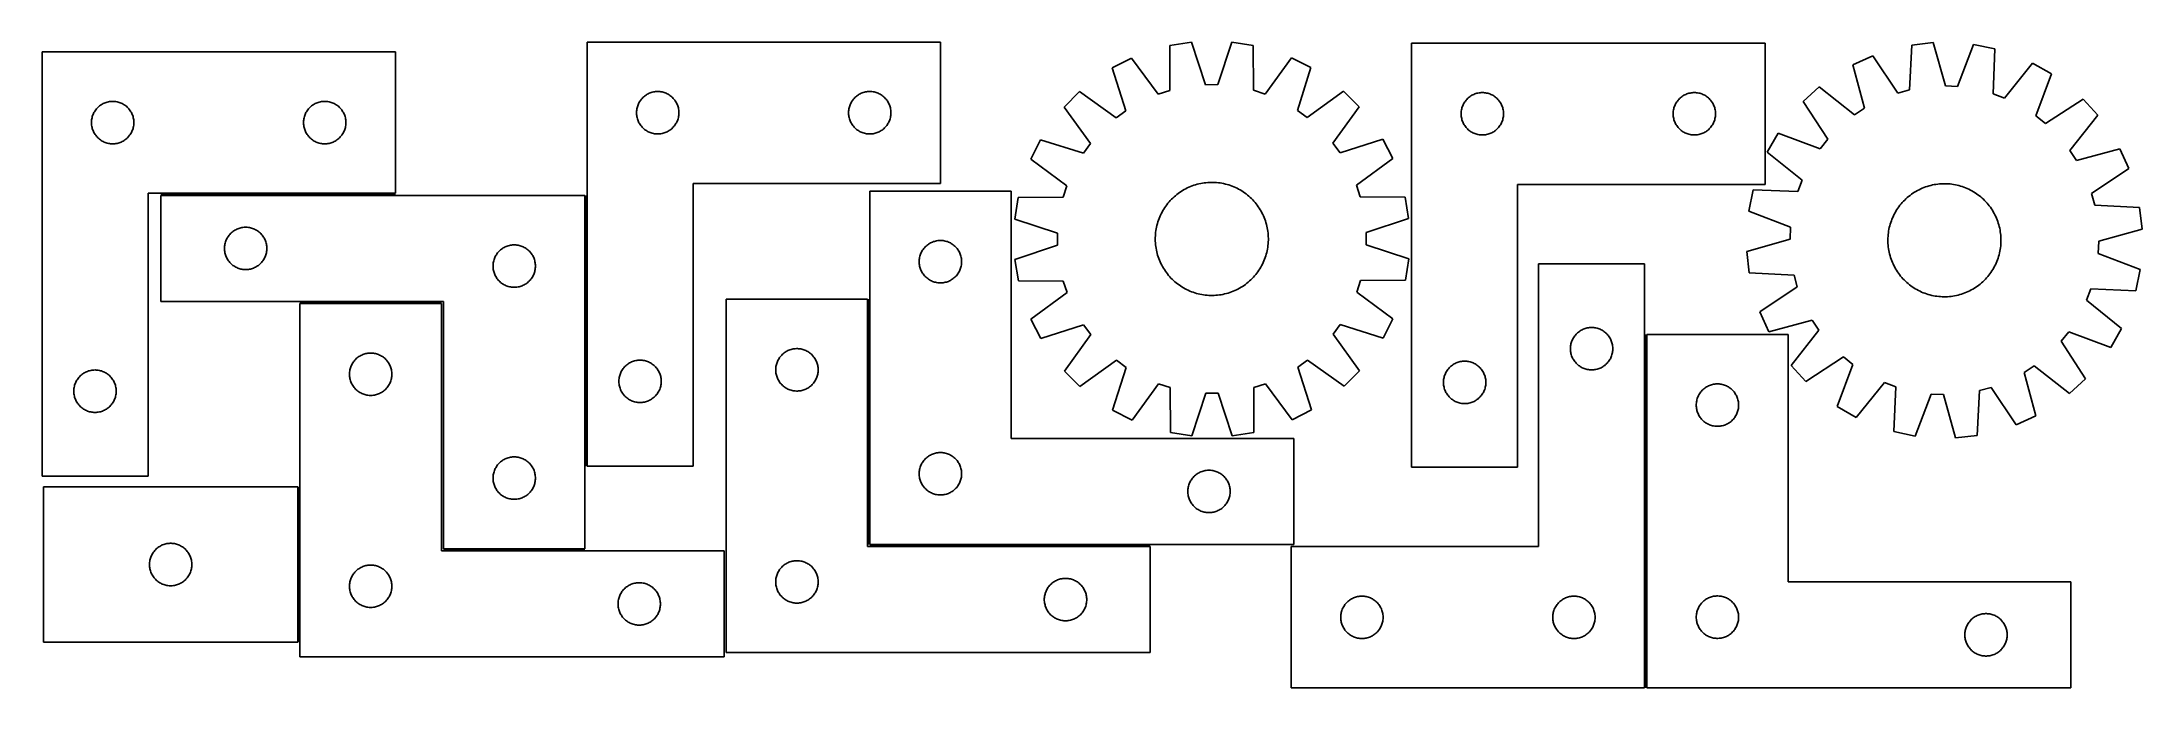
# Model space of a CAD drawing. Header units: millimetres. Extents: x 7 to 1492, y 7 to 464.
import ezdxf

# ---------------------------------------------------------------- set-up
doc = ezdxf.new("R2010")
doc.units = ezdxf.units.MM
doc.layers.add('COMMON', color=5, linetype='CONTINUOUS', true_color=0x0000ff)
doc.layers.add('CUT', color=7, linetype='CONTINUOUS', true_color=0x000000)

msp = doc.modelspace()

# ---------------------------------------------------------------- linework, layer by layer
at = {"layer": 'COMMON'}
for p, q in [((90.753017, 355.88944), (256.67391, 355.88944)), ((391.503018, 163.597191), (391.503018, 355.13944)), ((189.181489, 279.389439), (289.181489, 279.389439)), ((591.491487, 108.23709), (591.491487, 281.737089)), ((1141.191696, 256.787871), (1141.191696, 6.787871)), ((188.431489, 39.022247), (188.431489, 149.022247)), ((290.753017, 104.389439), (390.753017, 104.389439)), ((790.741486, 107.48709), (592.241487, 107.48709))]:
    msp.add_line(p, q, dxfattribs=at)
at = {"layer": 'CUT'}
for p, q in [((392.253018, 463.597191), (392.253018, 163.597191)), ((642.253018, 463.597191), (392.253018, 463.597191)), ((642.253018, 363.597191), (642.253018, 463.597191)), ((804.598527, 461.174584), (804.465227, 429.410501)), ((819.791957, 463.601561), (804.598527, 461.174584)), ((829.814027, 433.459682), (819.791957, 463.601561)), ((848.33078, 463.639253), (838.388363, 433.471006)), ((863.530568, 461.252417), (848.33078, 463.639253)), ((863.74777, 429.488797), (863.530568, 461.252417)), ((975.608602, 462.866478), (975.608602, 162.866478)), ((1225.608602, 462.866478), (975.608602, 462.866478)), ((1225.608602, 362.866478), (1225.608602, 462.866478)), ((1329.36152, 461.475098), (1327.728243, 429.752754)), ((1344.652617, 463.181825), (1329.36152, 461.475098)), ((1353.239989, 432.600266), (1344.652617, 463.181825)), ((1373.161375, 461.871669), (1361.805293, 432.206636)), ((1388.23148, 458.769654), (1373.161375, 461.871669)), ((6.67391, 456.639441), (6.67391, 156.639441)), ((256.67391, 456.639441), (6.67391, 456.639441)), ((256.67391, 356.639441), (256.67391, 456.639441)), ((777.468141, 452.319756), (763.768307, 445.316535)), ((796.314048, 426.750115), (777.468141, 452.319756)), ((890.684249, 452.469283), (871.905948, 426.849951)), ((904.402533, 445.502274), (890.684249, 452.469283)), ((1301.843219, 453.911441), (1287.82793, 447.563038)), ((1287.82793, 447.563038), (1296.077335, 416.888585)), ((1319.460517, 427.480293), (1301.843219, 453.911441)), ((1386.948335, 427.031218), (1388.23148, 458.769654)), ((1414.94006, 448.71393), (1394.972784, 424.01003)), ((1428.314005, 441.10682), (1414.94006, 448.71393)), ((763.768307, 445.316535), (773.457173, 415.065905)), ((838.388363, 433.471006), (829.814027, 433.459682)), ((894.793606, 415.226157), (904.402533, 445.502274)), ((1263.993769, 431.865949), (1252.626201, 421.497297)), ((1288.916489, 412.172479), (1263.993769, 431.865949)), ((1361.805293, 432.206636), (1353.239989, 432.600266)), ((1417.285946, 411.318288), (1428.314005, 441.10682)), ((44.676321, 415.642655), (45.155703, 416.248339)), ((45.155703, 416.248339), (45.665629, 416.828541)), ((45.665629, 416.828541), (46.204748, 417.381724)), ((46.204748, 417.381724), (46.771628, 417.90642)), ((46.771628, 417.90642), (47.364768, 418.401238)), ((47.364768, 418.401238), (47.982594, 418.864866)), ((47.982594, 418.864866), (48.623467, 419.296074)), ((48.623467, 419.296074), (49.285689, 419.693719)), ((49.285689, 419.693719), (49.967503, 420.056747)), ((49.967503, 420.056747), (50.667101, 420.384194)), ((50.667101, 420.384194), (51.382629, 420.675193)), ((51.382629, 420.675193), (52.112187, 420.928972)), ((52.112187, 420.928972), (52.853843, 421.144857)), ((52.853843, 421.144857), (53.605629, 421.322276)), ((53.605629, 421.322276), (54.365551, 421.460759)), ((54.365551, 421.460759), (55.131595, 421.559939)), ((55.131595, 421.559939), (55.901729, 421.619552)), ((55.901729, 421.619552), (56.67391, 421.639441)), ((56.67391, 421.639441), (57.446091, 421.619552)), ((57.446091, 421.619552), (58.216225, 421.559939)), ((58.216225, 421.559939), (58.982269, 421.460759)), ((58.982269, 421.460759), (59.742191, 421.322276)), ((59.742191, 421.322276), (60.493977, 421.144857)), ((60.493977, 421.144857), (61.235632, 420.928972)), ((61.235632, 420.928972), (61.965191, 420.675193)), ((61.965191, 420.675193), (62.680719, 420.384194)), ((62.680719, 420.384194), (63.380317, 420.056747)), ((63.380317, 420.056747), (64.062131, 419.693719)), ((64.062131, 419.693719), (64.724353, 419.296074)), ((64.724353, 419.296074), (65.365226, 418.864866)), ((65.365226, 418.864866), (65.983052, 418.401238)), ((65.983052, 418.401238), (66.576192, 417.90642)), ((66.576192, 417.90642), (67.143072, 417.381724)), ((67.143072, 417.381724), (67.68219, 416.828541)), ((67.68219, 416.828541), (68.192117, 416.248339)), ((68.192117, 416.248339), (68.671499, 415.642655)), ((194.676321, 415.642655), (195.155703, 416.248339)), ((195.155703, 416.248339), (195.665629, 416.828541)), ((195.665629, 416.828541), (196.204748, 417.381724)), ((196.204748, 417.381724), (196.771628, 417.90642)), ((196.771628, 417.90642), (197.364768, 418.401238)), ((197.364768, 418.401238), (197.982594, 418.864866)), ((197.982594, 418.864866), (198.623467, 419.296074)), ((198.623467, 419.296074), (199.285689, 419.693719)), ((199.285689, 419.693719), (199.967503, 420.056747)), ((199.967503, 420.056747), (200.667101, 420.384194)), ((200.667101, 420.384194), (201.382629, 420.675193)), ((201.382629, 420.675193), (202.112187, 420.928972)), ((202.112187, 420.928972), (202.853843, 421.144857)), ((202.853843, 421.144857), (203.605629, 421.322276)), ((203.605629, 421.322276), (204.365551, 421.460759)), ((204.365551, 421.460759), (205.131595, 421.559939)), ((205.131595, 421.559939), (205.901729, 421.619552)), ((205.901729, 421.619552), (206.67391, 421.639441)), ((206.67391, 421.639441), (207.446091, 421.619552)), ((207.446091, 421.619552), (208.216225, 421.559939)), ((208.216225, 421.559939), (208.982269, 421.460759)), ((208.982269, 421.460759), (209.742191, 421.322276)), ((209.742191, 421.322276), (210.493977, 421.144857)), ((210.493977, 421.144857), (211.235632, 420.928972)), ((211.235632, 420.928972), (211.965191, 420.675193)), ((211.965191, 420.675193), (212.680719, 420.384194)), ((212.680719, 420.384194), (213.380317, 420.056747)), ((213.380317, 420.056747), (214.062131, 419.693719)), ((214.062131, 419.693719), (214.724353, 419.296074)), ((214.724353, 419.296074), (215.365226, 418.864866)), ((215.365226, 418.864866), (215.983052, 418.401238)), ((215.983052, 418.401238), (216.576192, 417.90642)), ((216.576192, 417.90642), (217.143072, 417.381724)), ((217.143072, 417.381724), (217.68219, 416.828541)), ((217.68219, 416.828541), (218.192117, 416.248339)), ((218.192117, 416.248339), (218.671499, 415.642655)), ((427.377178, 415.523166), (427.496049, 416.286402)), ((427.496049, 416.286402), (427.654052, 417.042507)), ((427.654052, 417.042507), (427.85077, 417.789475)), ((427.85077, 417.789475), (428.085679, 418.525327)), ((428.085679, 418.525327), (428.358158, 419.248109)), ((428.358158, 419.248109), (428.667484, 419.955907)), ((428.667484, 419.955907), (429.012836, 420.646842)), ((429.012836, 420.646842), (429.393298, 421.319083)), ((429.393298, 421.319083), (429.807863, 421.970847)), ((429.807863, 421.970847), (430.255429, 422.600405)), ((430.255429, 422.600405), (430.734811, 423.206089)), ((430.734811, 423.206089), (431.244737, 423.786291)), ((431.244737, 423.786291), (431.783855, 424.339474)), ((431.783855, 424.339474), (432.350736, 424.86417)), ((432.350736, 424.86417), (432.943876, 425.358988)), ((432.943876, 425.358988), (433.561701, 425.822616)), ((433.561701, 425.822616), (434.202575, 426.253824)), ((434.202575, 426.253824), (434.864797, 426.651469)), ((434.864797, 426.651469), (435.546611, 427.014497)), ((435.546611, 427.014497), (436.246209, 427.341944)), ((436.246209, 427.341944), (436.961737, 427.632943)), ((436.961737, 427.632943), (437.691295, 427.886722)), ((437.691295, 427.886722), (438.432951, 428.102607)), ((438.432951, 428.102607), (439.184737, 428.280026)), ((439.184737, 428.280026), (439.944659, 428.418509)), ((439.944659, 428.418509), (440.710703, 428.517689)), ((440.710703, 428.517689), (441.480836, 428.577302)), ((441.480836, 428.577302), (442.253018, 428.597191)), ((442.253018, 428.597191), (443.025199, 428.577302)), ((443.025199, 428.577302), (443.795333, 428.517689)), ((443.795333, 428.517689), (444.561376, 428.418509)), ((444.561376, 428.418509), (445.321299, 428.280026)), ((445.321299, 428.280026), (446.073085, 428.102607)), ((446.073085, 428.102607), (446.81474, 427.886722)), ((446.81474, 427.886722), (447.544299, 427.632943)), ((447.544299, 427.632943), (448.259826, 427.341944)), ((448.259826, 427.341944), (448.959425, 427.014497)), ((448.959425, 427.014497), (449.641239, 426.651469)), ((449.641239, 426.651469), (450.303461, 426.253824)), ((450.303461, 426.253824), (450.944334, 425.822616)), ((450.944334, 425.822616), (451.56216, 425.358988)), ((451.56216, 425.358988), (452.1553, 424.86417)), ((452.1553, 424.86417), (452.72218, 424.339474)), ((452.72218, 424.339474), (453.261298, 423.786291)), ((453.261298, 423.786291), (453.771224, 423.206089)), ((453.771224, 423.206089), (454.250606, 422.600405)), ((454.250606, 422.600405), (454.698173, 421.970847)), ((454.698173, 421.970847), (455.112737, 421.319083)), ((455.112737, 421.319083), (455.4932, 420.646842)), ((455.4932, 420.646842), (455.838552, 419.955907)), ((455.838552, 419.955907), (456.147877, 419.248109)), ((456.147877, 419.248109), (456.420356, 418.525327)), ((456.420356, 418.525327), (456.655266, 417.789475)), ((456.655266, 417.789475), (456.851983, 417.042507)), ((456.851983, 417.042507), (457.009987, 416.286402)), ((457.009987, 416.286402), (457.128858, 415.523166)), ((577.377178, 415.523166), (577.496049, 416.286402)), ((577.496049, 416.286402), (577.654052, 417.042507)), ((577.654052, 417.042507), (577.85077, 417.789475)), ((577.85077, 417.789475), (578.085679, 418.525327)), ((578.085679, 418.525327), (578.358158, 419.248109)), ((578.358158, 419.248109), (578.667484, 419.955907)), ((578.667484, 419.955907), (579.012836, 420.646842)), ((579.012836, 420.646842), (579.393298, 421.319083)), ((579.393298, 421.319083), (579.807863, 421.970847)), ((579.807863, 421.970847), (580.255429, 422.600405)), ((580.255429, 422.600405), (580.734811, 423.206089)), ((580.734811, 423.206089), (581.244737, 423.786291)), ((581.244737, 423.786291), (581.783855, 424.339474)), ((581.783855, 424.339474), (582.350736, 424.86417)), ((582.350736, 424.86417), (582.943876, 425.358988)), ((582.943876, 425.358988), (583.561701, 425.822616)), ((583.561701, 425.822616), (584.202575, 426.253824)), ((584.202575, 426.253824), (584.864797, 426.651469)), ((584.864797, 426.651469), (585.546611, 427.014497)), ((585.546611, 427.014497), (586.246209, 427.341944)), ((586.246209, 427.341944), (586.961737, 427.632943)), ((586.961737, 427.632943), (587.691295, 427.886722)), ((587.691295, 427.886722), (588.432951, 428.102607)), ((588.432951, 428.102607), (589.184737, 428.280026)), ((589.184737, 428.280026), (589.944659, 428.418509)), ((589.944659, 428.418509), (590.710703, 428.517689)), ((590.710703, 428.517689), (591.480836, 428.577302)), ((591.480836, 428.577302), (592.253018, 428.597191)), ((592.253018, 428.597191), (593.025199, 428.577302)), ((593.025199, 428.577302), (593.795333, 428.517689)), ((593.795333, 428.517689), (594.561376, 428.418509)), ((594.561376, 428.418509), (595.321299, 428.280026)), ((595.321299, 428.280026), (596.073085, 428.102607)), ((596.073085, 428.102607), (596.81474, 427.886722)), ((596.81474, 427.886722), (597.544299, 427.632943)), ((597.544299, 427.632943), (598.259826, 427.341944)), ((598.259826, 427.341944), (598.959425, 427.014497)), ((598.959425, 427.014497), (599.641239, 426.651469)), ((599.641239, 426.651469), (600.303461, 426.253824)), ((600.303461, 426.253824), (600.944334, 425.822616)), ((600.944334, 425.822616), (601.56216, 425.358988)), ((601.56216, 425.358988), (602.1553, 424.86417)), ((602.1553, 424.86417), (602.72218, 424.339474)), ((602.72218, 424.339474), (603.261298, 423.786291)), ((603.261298, 423.786291), (603.771224, 423.206089)), ((603.771224, 423.206089), (604.250606, 422.600405)), ((604.250606, 422.600405), (604.698173, 421.970847)), ((604.698173, 421.970847), (605.112737, 421.319083)), ((605.112737, 421.319083), (605.4932, 420.646842)), ((605.4932, 420.646842), (605.838552, 419.955907)), ((605.838552, 419.955907), (606.147877, 419.248109)), ((606.147877, 419.248109), (606.420356, 418.525327)), ((606.420356, 418.525327), (606.655266, 417.789475)), ((606.655266, 417.789475), (606.851983, 417.042507)), ((606.851983, 417.042507), (607.009987, 416.286402)), ((607.009987, 416.286402), (607.128858, 415.523166)), ((740.702069, 428.511343), (729.836867, 417.617403)), ((729.836867, 417.617403), (748.399485, 391.841368)), ((766.527046, 410.016875), (740.702069, 428.511343)), ((804.465227, 429.410501), (796.314048, 426.750115)), ((871.905948, 426.849951), (863.74777, 429.488797)), ((927.513081, 428.758068), (901.737046, 410.19545)), ((919.912553, 392.067889), (938.407021, 417.892866)), ((938.407021, 417.892866), (927.513081, 428.758068)), ((1010.851633, 415.555689), (1011.009637, 416.311794)), ((1011.009637, 416.311794), (1011.206354, 417.058762)), ((1011.206354, 417.058762), (1011.441264, 417.794614)), ((1011.441264, 417.794614), (1011.713743, 418.517396)), ((1011.713743, 418.517396), (1012.023068, 419.225194)), ((1012.023068, 419.225194), (1012.36842, 419.916129)), ((1012.36842, 419.916129), (1012.748883, 420.58837)), ((1012.748883, 420.58837), (1013.163447, 421.240134)), ((1013.163447, 421.240134), (1013.611014, 421.869692)), ((1013.611014, 421.869692), (1014.090396, 422.475376)), ((1014.090396, 422.475376), (1014.600322, 423.055578)), ((1014.600322, 423.055578), (1015.13944, 423.608761)), ((1015.13944, 423.608761), (1015.706321, 424.133457)), ((1015.706321, 424.133457), (1016.29946, 424.628275)), ((1016.29946, 424.628275), (1016.917286, 425.091903)), ((1016.917286, 425.091903), (1017.558159, 425.523111)), ((1017.558159, 425.523111), (1018.220381, 425.920757)), ((1018.220381, 425.920757), (1018.902195, 426.283784)), ((1018.902195, 426.283784), (1019.601794, 426.611232)), ((1019.601794, 426.611232), (1020.317321, 426.90223)), ((1020.317321, 426.90223), (1021.04688, 427.156009)), ((1021.04688, 427.156009), (1021.788536, 427.371894)), ((1021.788536, 427.371894), (1022.540321, 427.549313)), ((1022.540321, 427.549313), (1023.300244, 427.687796)), ((1023.300244, 427.687796), (1024.066287, 427.786976)), ((1024.066287, 427.786976), (1024.836421, 427.846589)), ((1024.836421, 427.846589), (1025.608602, 427.866478)), ((1025.608602, 427.866478), (1026.380784, 427.846589)), ((1026.380784, 427.846589), (1027.150917, 427.786976)), ((1027.150917, 427.786976), (1027.916961, 427.687796)), ((1027.916961, 427.687796), (1028.676883, 427.549313)), ((1028.676883, 427.549313), (1029.428669, 427.371894)), ((1029.428669, 427.371894), (1030.170325, 427.156009)), ((1030.170325, 427.156009), (1030.899884, 426.90223)), ((1030.899884, 426.90223), (1031.615411, 426.611232)), ((1031.615411, 426.611232), (1032.315009, 426.283784)), ((1032.315009, 426.283784), (1032.996823, 425.920757)), ((1032.996823, 425.920757), (1033.659045, 425.523111)), ((1033.659045, 425.523111), (1034.299919, 425.091903)), ((1034.299919, 425.091903), (1034.917745, 424.628275)), ((1034.917745, 424.628275), (1035.510884, 424.133457)), ((1035.510884, 424.133457), (1036.077765, 423.608761)), ((1036.077765, 423.608761), (1036.616883, 423.055578)), ((1036.616883, 423.055578), (1037.126809, 422.475376)), ((1037.126809, 422.475376), (1037.606191, 421.869692)), ((1037.606191, 421.869692), (1038.053758, 421.240134)), ((1038.053758, 421.240134), (1038.468322, 420.58837)), ((1038.468322, 420.58837), (1038.848784, 419.916129)), ((1038.848784, 419.916129), (1039.194136, 419.225194)), ((1039.194136, 419.225194), (1039.503462, 418.517396)), ((1039.503462, 418.517396), (1039.775941, 417.794614)), ((1039.775941, 417.794614), (1040.01085, 417.058762)), ((1040.01085, 417.058762), (1040.207568, 416.311794)), ((1040.207568, 416.311794), (1040.365572, 415.555689)), ((1160.851633, 415.555689), (1161.009637, 416.311794)), ((1161.009637, 416.311794), (1161.206354, 417.058762)), ((1161.206354, 417.058762), (1161.441264, 417.794614)), ((1161.441264, 417.794614), (1161.713743, 418.517396)), ((1161.713743, 418.517396), (1162.023068, 419.225194)), ((1162.023068, 419.225194), (1162.36842, 419.916129)), ((1162.36842, 419.916129), (1162.748883, 420.58837)), ((1162.748883, 420.58837), (1163.163447, 421.240134)), ((1163.163447, 421.240134), (1163.611014, 421.869692)), ((1163.611014, 421.869692), (1164.090396, 422.475376)), ((1164.090396, 422.475376), (1164.600322, 423.055578)), ((1164.600322, 423.055578), (1165.13944, 423.608761)), ((1165.13944, 423.608761), (1165.706321, 424.133457)), ((1165.706321, 424.133457), (1166.29946, 424.628275)), ((1166.29946, 424.628275), (1166.917286, 425.091903)), ((1166.917286, 425.091903), (1167.558159, 425.523111)), ((1167.558159, 425.523111), (1168.220381, 425.920757)), ((1168.220381, 425.920757), (1168.902195, 426.283784)), ((1168.902195, 426.283784), (1169.601794, 426.611232)), ((1169.601794, 426.611232), (1170.317321, 426.90223)), ((1170.317321, 426.90223), (1171.04688, 427.156009)), ((1171.04688, 427.156009), (1171.788536, 427.371894)), ((1171.788536, 427.371894), (1172.540321, 427.549313)), ((1172.540321, 427.549313), (1173.300244, 427.687796)), ((1173.300244, 427.687796), (1174.066287, 427.786976)), ((1174.066287, 427.786976), (1174.836421, 427.846589)), ((1174.836421, 427.846589), (1175.608602, 427.866478)), ((1175.608602, 427.866478), (1176.380784, 427.846589)), ((1176.380784, 427.846589), (1177.150917, 427.786976)), ((1177.150917, 427.786976), (1177.916961, 427.687796)), ((1177.916961, 427.687796), (1178.676883, 427.549313)), ((1178.676883, 427.549313), (1179.428669, 427.371894)), ((1179.428669, 427.371894), (1180.170325, 427.156009)), ((1180.170325, 427.156009), (1180.899884, 426.90223)), ((1180.899884, 426.90223), (1181.615411, 426.611232)), ((1181.615411, 426.611232), (1182.315009, 426.283784)), ((1182.315009, 426.283784), (1182.996823, 425.920757)), ((1182.996823, 425.920757), (1183.659045, 425.523111)), ((1183.659045, 425.523111), (1184.299919, 425.091903)), ((1184.299919, 425.091903), (1184.917745, 424.628275)), ((1184.917745, 424.628275), (1185.510884, 424.133457)), ((1185.510884, 424.133457), (1186.077765, 423.608761)), ((1186.077765, 423.608761), (1186.616883, 423.055578)), ((1186.616883, 423.055578), (1187.126809, 422.475376)), ((1187.126809, 422.475376), (1187.606191, 421.869692)), ((1187.606191, 421.869692), (1188.053758, 421.240134)), ((1188.053758, 421.240134), (1188.468322, 420.58837)), ((1188.468322, 420.58837), (1188.848784, 419.916129)), ((1188.848784, 419.916129), (1189.194136, 419.225194)), ((1189.194136, 419.225194), (1189.503462, 418.517396)), ((1189.503462, 418.517396), (1189.775941, 417.794614)), ((1189.775941, 417.794614), (1190.01085, 417.058762)), ((1190.01085, 417.058762), (1190.207568, 416.311794)), ((1190.207568, 416.311794), (1190.365572, 415.555689)), ((1252.626201, 421.497297), (1269.950779, 394.873365)), ((1296.077335, 416.888585), (1288.916489, 412.172479)), ((1327.728243, 429.752754), (1319.460517, 427.480293)), ((1394.972784, 424.01003), (1386.948335, 427.031218)), ((1450.607985, 423.289853), (1423.984053, 405.965276)), ((1460.976637, 411.922285), (1450.607985, 423.289853)), ((41.678883, 407.02566), (41.718647, 407.797073)), ((41.678883, 406.253222), (41.678883, 407.02566)), ((41.718647, 405.481809), (41.678883, 406.253222)), ((41.718647, 407.797073), (41.79807, 408.565416)), ((41.79807, 404.713466), (41.718647, 405.481809)), ((41.79807, 408.565416), (41.916941, 409.328652)), ((41.916941, 403.950229), (41.79807, 404.713466)), ((41.916941, 409.328652), (42.074944, 410.084757)), ((42.074944, 403.194125), (41.916941, 403.950229)), ((42.074944, 410.084757), (42.271662, 410.831725)), ((42.271662, 402.447156), (42.074944, 403.194125)), ((42.271662, 410.831725), (42.506572, 411.567577)), ((42.506572, 401.711305), (42.271662, 402.447156)), ((42.506572, 411.567577), (42.77905, 412.290359)), ((42.77905, 400.988522), (42.506572, 401.711305)), ((42.77905, 412.290359), (43.088376, 412.998157)), ((43.088376, 412.998157), (43.433728, 413.689092)), ((43.433728, 413.689092), (43.814191, 414.361333)), ((43.814191, 414.361333), (44.228755, 415.013097)), ((44.228755, 415.013097), (44.676321, 415.642655)), ((68.671499, 415.642655), (69.119065, 415.013097)), ((69.119065, 415.013097), (69.533629, 414.361333)), ((69.533629, 414.361333), (69.914092, 413.689092)), ((69.914092, 413.689092), (70.259444, 412.998157)), ((70.259444, 412.998157), (70.56877, 412.290359)), ((70.56877, 412.290359), (70.841248, 411.567577)), ((70.841248, 401.711305), (70.56877, 400.988522)), ((70.841248, 411.567577), (71.076158, 410.831725)), ((71.076158, 402.447156), (70.841248, 401.711305)), ((71.076158, 410.831725), (71.272876, 410.084757)), ((71.272876, 403.194125), (71.076158, 402.447156)), ((71.272876, 410.084757), (71.430879, 409.328652)), ((71.430879, 403.950229), (71.272876, 403.194125)), ((71.430879, 409.328652), (71.54975, 408.565416)), ((71.54975, 404.713466), (71.430879, 403.950229)), ((71.54975, 408.565416), (71.629173, 407.797073)), ((71.629173, 405.481809), (71.54975, 404.713466)), ((71.629173, 407.797073), (71.668937, 407.02566)), ((71.668937, 406.253222), (71.629173, 405.481809)), ((71.668937, 407.02566), (71.668937, 406.253222)), ((191.678883, 407.02566), (191.718647, 407.797073)), ((191.678883, 406.253222), (191.678883, 407.02566)), ((191.718647, 405.481809), (191.678883, 406.253222)), ((191.718647, 407.797073), (191.79807, 408.565416)), ((191.79807, 404.713466), (191.718647, 405.481809)), ((191.79807, 408.565416), (191.916941, 409.328652)), ((191.916941, 403.950229), (191.79807, 404.713466)), ((191.916941, 409.328652), (192.074944, 410.084757)), ((192.074944, 403.194125), (191.916941, 403.950229)), ((192.074944, 410.084757), (192.271662, 410.831725)), ((192.271662, 402.447156), (192.074944, 403.194125)), ((192.271662, 410.831725), (192.506572, 411.567577)), ((192.506572, 401.711305), (192.271662, 402.447156)), ((192.506572, 411.567577), (192.77905, 412.290359)), ((192.77905, 400.988522), (192.506572, 401.711305)), ((192.77905, 412.290359), (193.088376, 412.998157)), ((193.088376, 412.998157), (193.433728, 413.689092)), ((193.433728, 413.689092), (193.814191, 414.361333)), ((193.814191, 414.361333), (194.228755, 415.013097)), ((194.228755, 415.013097), (194.676321, 415.642655)), ((218.671499, 415.642655), (219.119065, 415.013097)), ((219.119065, 415.013097), (219.533629, 414.361333)), ((219.533629, 414.361333), (219.914092, 413.689092)), ((219.914092, 413.689092), (220.259444, 412.998157)), ((220.259444, 412.998157), (220.56877, 412.290359)), ((220.56877, 412.290359), (220.841248, 411.567577)), ((220.841248, 401.711305), (220.56877, 400.988522)), ((220.841248, 411.567577), (221.076158, 410.831725)), ((221.076158, 402.447156), (220.841248, 401.711305)), ((221.076158, 410.831725), (221.272876, 410.084757)), ((221.272876, 403.194125), (221.076158, 402.447156)), ((221.272876, 410.084757), (221.430879, 409.328652)), ((221.430879, 403.950229), (221.272876, 403.194125)), ((221.430879, 409.328652), (221.54975, 408.565416)), ((221.54975, 404.713466), (221.430879, 403.950229)), ((221.54975, 408.565416), (221.629173, 407.797073)), ((221.629173, 405.481809), (221.54975, 404.713466)), ((221.629173, 407.797073), (221.668937, 407.02566)), ((221.668937, 406.253222), (221.629173, 405.481809)), ((221.668937, 407.02566), (221.668937, 406.253222)), ((427.257991, 413.98341), (427.297755, 414.754823)), ((427.257991, 413.210972), (427.257991, 413.98341)), ((427.297755, 412.439559), (427.257991, 413.210972)), ((427.297755, 414.754823), (427.377178, 415.523166)), ((427.377178, 411.671216), (427.297755, 412.439559)), ((427.496049, 410.907979), (427.377178, 411.671216)), ((427.654052, 410.151875), (427.496049, 410.907979)), ((427.85077, 409.404906), (427.654052, 410.151875)), ((428.085679, 408.669055), (427.85077, 409.404906)), ((428.358158, 407.946272), (428.085679, 408.669055)), ((428.667484, 407.238475), (428.358158, 407.946272)), ((429.012836, 406.54754), (428.667484, 407.238475)), ((429.393298, 405.875299), (429.012836, 406.54754)), ((429.807863, 405.223535), (429.393298, 405.875299)), ((430.255429, 404.593977), (429.807863, 405.223535)), ((430.734811, 403.988293), (430.255429, 404.593977)), ((431.244737, 403.408091), (430.734811, 403.988293)), ((431.783855, 402.854908), (431.244737, 403.408091)), ((432.350736, 402.330212), (431.783855, 402.854908)), ((432.943876, 401.835394), (432.350736, 402.330212)), ((433.561701, 401.371766), (432.943876, 401.835394)), ((434.202575, 400.940557), (433.561701, 401.371766)), ((450.944334, 401.371766), (450.303461, 400.940557)), ((451.56216, 401.835394), (450.944334, 401.371766)), ((452.1553, 402.330212), (451.56216, 401.835394)), ((452.72218, 402.854908), (452.1553, 402.330212)), ((453.261298, 403.408091), (452.72218, 402.854908)), ((453.771224, 403.988293), (453.261298, 403.408091)), ((454.250606, 404.593977), (453.771224, 403.988293)), ((454.698173, 405.223535), (454.250606, 404.593977)), ((455.112737, 405.875299), (454.698173, 405.223535)), ((455.4932, 406.54754), (455.112737, 405.875299)), ((455.838552, 407.238475), (455.4932, 406.54754)), ((456.147877, 407.946272), (455.838552, 407.238475)), ((456.420356, 408.669055), (456.147877, 407.946272)), ((456.655266, 409.404906), (456.420356, 408.669055)), ((456.851983, 410.151875), (456.655266, 409.404906)), ((457.009987, 410.907979), (456.851983, 410.151875)), ((457.128858, 411.671216), (457.009987, 410.907979)), ((457.128858, 415.523166), (457.208281, 414.754823)), ((457.208281, 412.439559), (457.128858, 411.671216)), ((457.208281, 414.754823), (457.248045, 413.98341)), ((457.248045, 413.210972), (457.208281, 412.439559)), ((457.248045, 413.98341), (457.248045, 413.210972)), ((577.257991, 413.98341), (577.297755, 414.754823)), ((577.257991, 413.210972), (577.257991, 413.98341)), ((577.297755, 412.439559), (577.257991, 413.210972)), ((577.297755, 414.754823), (577.377178, 415.523166)), ((577.377178, 411.671216), (577.297755, 412.439559)), ((577.496049, 410.907979), (577.377178, 411.671216)), ((577.654052, 410.151875), (577.496049, 410.907979)), ((577.85077, 409.404906), (577.654052, 410.151875)), ((578.085679, 408.669055), (577.85077, 409.404906)), ((578.358158, 407.946272), (578.085679, 408.669055)), ((578.667484, 407.238475), (578.358158, 407.946272)), ((579.012836, 406.54754), (578.667484, 407.238475)), ((579.393298, 405.875299), (579.012836, 406.54754)), ((579.807863, 405.223535), (579.393298, 405.875299)), ((580.255429, 404.593977), (579.807863, 405.223535)), ((580.734811, 403.988293), (580.255429, 404.593977)), ((581.244737, 403.408091), (580.734811, 403.988293)), ((581.783855, 402.854908), (581.244737, 403.408091)), ((582.350736, 402.330212), (581.783855, 402.854908)), ((582.943876, 401.835394), (582.350736, 402.330212)), ((583.561701, 401.371766), (582.943876, 401.835394)), ((584.202575, 400.940557), (583.561701, 401.371766)), ((600.944334, 401.371766), (600.303461, 400.940557)), ((601.56216, 401.835394), (600.944334, 401.371766)), ((602.1553, 402.330212), (601.56216, 401.835394)), ((602.72218, 402.854908), (602.1553, 402.330212)), ((603.261298, 403.408091), (602.72218, 402.854908)), ((603.771224, 403.988293), (603.261298, 403.408091)), ((604.250606, 404.593977), (603.771224, 403.988293)), ((604.698173, 405.223535), (604.250606, 404.593977)), ((605.112737, 405.875299), (604.698173, 405.223535)), ((605.4932, 406.54754), (605.112737, 405.875299)), ((605.838552, 407.238475), (605.4932, 406.54754)), ((606.147877, 407.946272), (605.838552, 407.238475)), ((606.420356, 408.669055), (606.147877, 407.946272)), ((606.655266, 409.404906), (606.420356, 408.669055)), ((606.851983, 410.151875), (606.655266, 409.404906)), ((607.009987, 410.907979), (606.851983, 410.151875)), ((607.128858, 411.671216), (607.009987, 410.907979)), ((607.128858, 415.523166), (607.208281, 414.754823)), ((607.208281, 412.439559), (607.128858, 411.671216)), ((607.208281, 414.754823), (607.248045, 413.98341)), ((607.248045, 413.210972), (607.208281, 412.439559)), ((607.248045, 413.98341), (607.248045, 413.210972)), ((773.457173, 415.065905), (766.527046, 410.016875)), ((901.737046, 410.19545), (894.793606, 415.226157)), ((1010.613575, 413.252697), (1010.653339, 414.02411)), ((1010.613575, 412.480259), (1010.613575, 413.252697)), ((1010.653339, 411.708846), (1010.613575, 412.480259)), ((1010.653339, 414.02411), (1010.732762, 414.792453)), ((1010.732762, 410.940503), (1010.653339, 411.708846)), ((1010.732762, 414.792453), (1010.851633, 415.555689)), ((1010.851633, 410.177267), (1010.732762, 410.940503)), ((1011.009637, 409.421162), (1010.851633, 410.177267)), ((1011.206354, 408.674193), (1011.009637, 409.421162)), ((1011.441264, 407.938342), (1011.206354, 408.674193)), ((1011.713743, 407.21556), (1011.441264, 407.938342)), ((1012.023068, 406.507762), (1011.713743, 407.21556)), ((1012.36842, 405.816827), (1012.023068, 406.507762)), ((1012.748883, 405.144586), (1012.36842, 405.816827)), ((1013.163447, 404.492822), (1012.748883, 405.144586)), ((1013.611014, 403.863264), (1013.163447, 404.492822)), ((1014.090396, 403.25758), (1013.611014, 403.863264)), ((1014.600322, 402.677378), (1014.090396, 403.25758)), ((1015.13944, 402.124195), (1014.600322, 402.677378)), ((1015.706321, 401.599499), (1015.13944, 402.124195)), ((1016.29946, 401.104681), (1015.706321, 401.599499)), ((1035.510884, 401.599499), (1034.917745, 401.104681)), ((1036.077765, 402.124195), (1035.510884, 401.599499)), ((1036.616883, 402.677378), (1036.077765, 402.124195)), ((1037.126809, 403.25758), (1036.616883, 402.677378)), ((1037.606191, 403.863264), (1037.126809, 403.25758)), ((1038.053758, 404.492822), (1037.606191, 403.863264)), ((1038.468322, 405.144586), (1038.053758, 404.492822)), ((1038.848784, 405.816827), (1038.468322, 405.144586)), ((1039.194136, 406.507762), (1038.848784, 405.816827)), ((1039.503462, 407.21556), (1039.194136, 406.507762)), ((1039.775941, 407.938342), (1039.503462, 407.21556)), ((1040.01085, 408.674193), (1039.775941, 407.938342)), ((1040.207568, 409.421162), (1040.01085, 408.674193)), ((1040.365572, 410.177267), (1040.207568, 409.421162)), ((1040.365572, 415.555689), (1040.484442, 414.792453)), ((1040.484442, 410.940503), (1040.365572, 410.177267)), ((1040.484442, 414.792453), (1040.563865, 414.02411)), ((1040.563865, 411.708846), (1040.484442, 410.940503)), ((1040.563865, 414.02411), (1040.603629, 413.252697)), ((1040.603629, 412.480259), (1040.563865, 411.708846)), ((1040.603629, 413.252697), (1040.603629, 412.480259)), ((1160.613575, 413.252697), (1160.653339, 414.02411)), ((1160.613575, 412.480259), (1160.613575, 413.252697)), ((1160.653339, 411.708846), (1160.613575, 412.480259)), ((1160.653339, 414.02411), (1160.732762, 414.792453)), ((1160.732762, 410.940503), (1160.653339, 411.708846)), ((1160.732762, 414.792453), (1160.851633, 415.555689)), ((1160.851633, 410.177267), (1160.732762, 410.940503)), ((1161.009637, 409.421162), (1160.851633, 410.177267)), ((1161.206354, 408.674193), (1161.009637, 409.421162)), ((1161.441264, 407.938342), (1161.206354, 408.674193)), ((1161.713743, 407.21556), (1161.441264, 407.938342)), ((1162.023068, 406.507762), (1161.713743, 407.21556)), ((1162.36842, 405.816827), (1162.023068, 406.507762)), ((1162.748883, 405.144586), (1162.36842, 405.816827)), ((1163.163447, 404.492822), (1162.748883, 405.144586)), ((1163.611014, 403.863264), (1163.163447, 404.492822)), ((1164.090396, 403.25758), (1163.611014, 403.863264)), ((1164.600322, 402.677378), (1164.090396, 403.25758)), ((1165.13944, 402.124195), (1164.600322, 402.677378)), ((1165.706321, 401.599499), (1165.13944, 402.124195)), ((1166.29946, 401.104681), (1165.706321, 401.599499)), ((1185.510884, 401.599499), (1184.917745, 401.104681)), ((1186.077765, 402.124195), (1185.510884, 401.599499)), ((1186.616883, 402.677378), (1186.077765, 402.124195)), ((1187.126809, 403.25758), (1186.616883, 402.677378)), ((1187.606191, 403.863264), (1187.126809, 403.25758)), ((1188.053758, 404.492822), (1187.606191, 403.863264)), ((1188.468322, 405.144586), (1188.053758, 404.492822)), ((1188.848784, 405.816827), (1188.468322, 405.144586)), ((1189.194136, 406.507762), (1188.848784, 405.816827)), ((1189.503462, 407.21556), (1189.194136, 406.507762)), ((1189.775941, 407.938342), (1189.503462, 407.21556)), ((1190.01085, 408.674193), (1189.775941, 407.938342)), ((1190.207568, 409.421162), (1190.01085, 408.674193)), ((1190.365572, 410.177267), (1190.207568, 409.421162)), ((1190.365572, 415.555689), (1190.484442, 414.792453)), ((1190.484442, 410.940503), (1190.365572, 410.177267)), ((1190.484442, 414.792453), (1190.563865, 414.02411)), ((1190.563865, 411.708846), (1190.484442, 410.940503)), ((1190.563865, 414.02411), (1190.603629, 413.252697)), ((1190.603629, 412.480259), (1190.563865, 411.708846)), ((1190.603629, 413.252697), (1190.603629, 412.480259)), ((1423.984053, 405.965276), (1417.285946, 411.318288)), ((1441.283166, 386.999565), (1460.976637, 411.922285)), ((43.088376, 400.280725), (42.77905, 400.988522)), ((43.433728, 399.58979), (43.088376, 400.280725)), ((43.814191, 398.917549), (43.433728, 399.58979)), ((44.228755, 398.265785), (43.814191, 398.917549)), ((44.676321, 397.636227), (44.228755, 398.265785)), ((45.155703, 397.030543), (44.676321, 397.636227)), ((45.665629, 396.450341), (45.155703, 397.030543)), ((46.204748, 395.897158), (45.665629, 396.450341)), ((46.771628, 395.372462), (46.204748, 395.897158)), ((47.364768, 394.877644), (46.771628, 395.372462)), ((47.982594, 394.414016), (47.364768, 394.877644)), ((48.623467, 393.982807), (47.982594, 394.414016)), ((49.285689, 393.585162), (48.623467, 393.982807)), ((49.967503, 393.222135), (49.285689, 393.585162)), ((50.667101, 392.894687), (49.967503, 393.222135)), ((51.382629, 392.603689), (50.667101, 392.894687)), ((52.112187, 392.34991), (51.382629, 392.603689)), ((52.853843, 392.134025), (52.112187, 392.34991)), ((53.605629, 391.956606), (52.853843, 392.134025)), ((54.365551, 391.818122), (53.605629, 391.956606)), ((55.131595, 391.718943), (54.365551, 391.818122)), ((55.901729, 391.65933), (55.131595, 391.718943)), ((56.67391, 391.639441), (55.901729, 391.65933)), ((57.446091, 391.65933), (56.67391, 391.639441)), ((58.216225, 391.718943), (57.446091, 391.65933)), ((58.982269, 391.818122), (58.216225, 391.718943)), ((59.742191, 391.956606), (58.982269, 391.818122)), ((60.493977, 392.134025), (59.742191, 391.956606)), ((61.235632, 392.34991), (60.493977, 392.134025)), ((61.965191, 392.603689), (61.235632, 392.34991)), ((62.680719, 392.894687), (61.965191, 392.603689)), ((63.380317, 393.222135), (62.680719, 392.894687)), ((64.062131, 393.585162), (63.380317, 393.222135)), ((64.724353, 393.982807), (64.062131, 393.585162)), ((65.365226, 394.414016), (64.724353, 393.982807)), ((65.983052, 394.877644), (65.365226, 394.414016)), ((66.576192, 395.372462), (65.983052, 394.877644)), ((67.143072, 395.897158), (66.576192, 395.372462)), ((67.68219, 396.450341), (67.143072, 395.897158)), ((68.192117, 397.030543), (67.68219, 396.450341)), ((68.671499, 397.636227), (68.192117, 397.030543)), ((69.119065, 398.265785), (68.671499, 397.636227)), ((69.533629, 398.917549), (69.119065, 398.265785)), ((69.914092, 399.58979), (69.533629, 398.917549)), ((70.259444, 400.280725), (69.914092, 399.58979)), ((70.56877, 400.988522), (70.259444, 400.280725)), ((193.088376, 400.280725), (192.77905, 400.988522)), ((193.433728, 399.58979), (193.088376, 400.280725)), ((193.814191, 398.917549), (193.433728, 399.58979)), ((194.228755, 398.265785), (193.814191, 398.917549)), ((194.676321, 397.636227), (194.228755, 398.265785)), ((195.155703, 397.030543), (194.676321, 397.636227)), ((195.665629, 396.450341), (195.155703, 397.030543)), ((196.204748, 395.897158), (195.665629, 396.450341)), ((196.771628, 395.372462), (196.204748, 395.897158)), ((197.364768, 394.877644), (196.771628, 395.372462)), ((197.982594, 394.414016), (197.364768, 394.877644)), ((198.623467, 393.982807), (197.982594, 394.414016)), ((199.285689, 393.585162), (198.623467, 393.982807)), ((199.967503, 393.222135), (199.285689, 393.585162)), ((200.667101, 392.894687), (199.967503, 393.222135)), ((201.382629, 392.603689), (200.667101, 392.894687)), ((202.112187, 392.34991), (201.382629, 392.603689)), ((202.853843, 392.134025), (202.112187, 392.34991)), ((203.605629, 391.956606), (202.853843, 392.134025)), ((204.365551, 391.818122), (203.605629, 391.956606)), ((205.131595, 391.718943), (204.365551, 391.818122)), ((205.901729, 391.65933), (205.131595, 391.718943)), ((206.67391, 391.639441), (205.901729, 391.65933)), ((207.446091, 391.65933), (206.67391, 391.639441)), ((208.216225, 391.718943), (207.446091, 391.65933)), ((208.982269, 391.818122), (208.216225, 391.718943)), ((209.742191, 391.956606), (208.982269, 391.818122)), ((210.493977, 392.134025), (209.742191, 391.956606)), ((211.235632, 392.34991), (210.493977, 392.134025)), ((211.965191, 392.603689), (211.235632, 392.34991)), ((212.680719, 392.894687), (211.965191, 392.603689)), ((213.380317, 393.222135), (212.680719, 392.894687)), ((214.062131, 393.585162), (213.380317, 393.222135)), ((214.724353, 393.982807), (214.062131, 393.585162)), ((215.365226, 394.414016), (214.724353, 393.982807)), ((215.983052, 394.877644), (215.365226, 394.414016)), ((216.576192, 395.372462), (215.983052, 394.877644)), ((217.143072, 395.897158), (216.576192, 395.372462)), ((217.68219, 396.450341), (217.143072, 395.897158)), ((218.192117, 397.030543), (217.68219, 396.450341)), ((218.671499, 397.636227), (218.192117, 397.030543)), ((219.119065, 398.265785), (218.671499, 397.636227)), ((219.533629, 398.917549), (219.119065, 398.265785)), ((219.914092, 399.58979), (219.533629, 398.917549)), ((220.259444, 400.280725), (219.914092, 399.58979)), ((220.56877, 400.988522), (220.259444, 400.280725)), ((434.864797, 400.542912), (434.202575, 400.940557)), ((435.546611, 400.179885), (434.864797, 400.542912)), ((436.246209, 399.852437), (435.546611, 400.179885)), ((436.961737, 399.561439), (436.246209, 399.852437)), ((437.691295, 399.30766), (436.961737, 399.561439)), ((438.432951, 399.091775), (437.691295, 399.30766)), ((439.184737, 398.914356), (438.432951, 399.091775)), ((439.944659, 398.775872), (439.184737, 398.914356)), ((440.710703, 398.676693), (439.944659, 398.775872)), ((441.480836, 398.617079), (440.710703, 398.676693)), ((442.253018, 398.597191), (441.480836, 398.617079)), ((443.025199, 398.617079), (442.253018, 398.597191)), ((443.795333, 398.676693), (443.025199, 398.617079)), ((444.561376, 398.775872), (443.795333, 398.676693)), ((445.321299, 398.914356), (444.561376, 398.775872)), ((446.073085, 399.091775), (445.321299, 398.914356)), ((446.81474, 399.30766), (446.073085, 399.091775)), ((447.544299, 399.561439), (446.81474, 399.30766)), ((448.259826, 399.852437), (447.544299, 399.561439)), ((448.959425, 400.179885), (448.259826, 399.852437)), ((449.641239, 400.542912), (448.959425, 400.179885)), ((450.303461, 400.940557), (449.641239, 400.542912)), ((584.864797, 400.542912), (584.202575, 400.940557)), ((585.546611, 400.179885), (584.864797, 400.542912)), ((586.246209, 399.852437), (585.546611, 400.179885)), ((586.961737, 399.561439), (586.246209, 399.852437)), ((587.691295, 399.30766), (586.961737, 399.561439)), ((588.432951, 399.091775), (587.691295, 399.30766)), ((589.184737, 398.914356), (588.432951, 399.091775)), ((589.944659, 398.775872), (589.184737, 398.914356)), ((590.710703, 398.676693), (589.944659, 398.775872)), ((591.480836, 398.617079), (590.710703, 398.676693)), ((592.253018, 398.597191), (591.480836, 398.617079)), ((593.025199, 398.617079), (592.253018, 398.597191)), ((593.795333, 398.676693), (593.025199, 398.617079)), ((594.561376, 398.775872), (593.795333, 398.676693)), ((595.321299, 398.914356), (594.561376, 398.775872)), ((596.073085, 399.091775), (595.321299, 398.914356)), ((596.81474, 399.30766), (596.073085, 399.091775)), ((597.544299, 399.561439), (596.81474, 399.30766)), ((598.259826, 399.852437), (597.544299, 399.561439)), ((598.959425, 400.179885), (598.259826, 399.852437)), ((599.641239, 400.542912), (598.959425, 400.179885)), ((600.303461, 400.940557), (599.641239, 400.542912)), ((713.092661, 394.506855), (706.125652, 380.788571)), ((743.368778, 384.897928), (713.092661, 394.506855)), ((748.399485, 391.841368), (743.368778, 384.897928)), ((924.961583, 385.137762), (919.912553, 392.067889)), ((955.212213, 394.826628), (924.961583, 385.137762)), ((962.215434, 381.126794), (955.212213, 394.826628)), ((1016.917286, 400.641053), (1016.29946, 401.104681)), ((1017.558159, 400.209845), (1016.917286, 400.641053)), ((1018.220381, 399.812199), (1017.558159, 400.209845)), ((1018.902195, 399.449172), (1018.220381, 399.812199)), ((1019.601794, 399.121724), (1018.902195, 399.449172)), ((1020.317321, 398.830726), (1019.601794, 399.121724)), ((1021.04688, 398.576947), (1020.317321, 398.830726)), ((1021.788536, 398.361062), (1021.04688, 398.576947)), ((1022.540321, 398.183643), (1021.788536, 398.361062)), ((1023.300244, 398.04516), (1022.540321, 398.183643)), ((1024.066287, 397.94598), (1023.300244, 398.04516)), ((1024.836421, 397.886367), (1024.066287, 397.94598)), ((1025.608602, 397.866478), (1024.836421, 397.886367)), ((1026.380784, 397.886367), (1025.608602, 397.866478)), ((1027.150917, 397.94598), (1026.380784, 397.886367)), ((1027.916961, 398.04516), (1027.150917, 397.94598)), ((1028.676883, 398.183643), (1027.916961, 398.04516)), ((1029.428669, 398.361062), (1028.676883, 398.183643)), ((1030.170325, 398.576947), (1029.428669, 398.361062)), ((1030.899884, 398.830726), (1030.170325, 398.576947)), ((1031.615411, 399.121724), (1030.899884, 398.830726)), ((1032.315009, 399.449172), (1031.615411, 399.121724)), ((1032.996823, 399.812199), (1032.315009, 399.449172)), ((1033.659045, 400.209845), (1032.996823, 399.812199)), ((1034.299919, 400.641053), (1033.659045, 400.209845)), ((1034.917745, 401.104681), (1034.299919, 400.641053)), ((1166.917286, 400.641053), (1166.29946, 401.104681)), ((1167.558159, 400.209845), (1166.917286, 400.641053)), ((1168.220381, 399.812199), (1167.558159, 400.209845)), ((1168.902195, 399.449172), (1168.220381, 399.812199)), ((1169.601794, 399.121724), (1168.902195, 399.449172)), ((1170.317321, 398.830726), (1169.601794, 399.121724)), ((1171.04688, 398.576947), (1170.317321, 398.830726)), ((1171.788536, 398.361062), (1171.04688, 398.576947)), ((1172.540321, 398.183643), (1171.788536, 398.361062)), ((1173.300244, 398.04516), (1172.540321, 398.183643)), ((1174.066287, 397.94598), (1173.300244, 398.04516)), ((1174.836421, 397.886367), (1174.066287, 397.94598)), ((1175.608602, 397.866478), (1174.836421, 397.886367)), ((1176.380784, 397.886367), (1175.608602, 397.866478)), ((1177.150917, 397.94598), (1176.380784, 397.886367)), ((1177.916961, 398.04516), (1177.150917, 397.94598)), ((1178.676883, 398.183643), (1177.916961, 398.04516)), ((1179.428669, 398.361062), (1178.676883, 398.183643)), ((1180.170325, 398.576947), (1179.428669, 398.361062)), ((1180.899884, 398.830726), (1180.170325, 398.576947)), ((1181.615411, 399.121724), (1180.899884, 398.830726)), ((1182.315009, 399.449172), (1181.615411, 399.121724)), ((1182.996823, 399.812199), (1182.315009, 399.449172)), ((1183.659045, 400.209845), (1182.996823, 399.812199)), ((1184.299919, 400.641053), (1183.659045, 400.209845)), ((1184.917745, 401.104681), (1184.299919, 400.641053)), ((1234.809234, 399.203318), (1227.202124, 385.829372)), ((1264.597766, 388.175259), (1234.809234, 399.203318)), ((1269.950779, 394.873365), (1264.597766, 388.175259)), ((1445.999273, 379.838719), (1441.283166, 386.999565)), ((1476.673726, 388.088124), (1445.999273, 379.838719)), ((1483.022128, 374.072835), (1476.673726, 388.088124)), ((706.125652, 380.788571), (731.744984, 362.01027)), ((936.645793, 362.280887), (962.215434, 381.126794)), ((1227.202124, 385.829372), (1251.906024, 365.862097)), ((1456.590981, 356.455537), (1483.022128, 374.072835)), ((81.67391, 156.639441), (81.67391, 356.639441)), ((81.67391, 356.639441), (256.67391, 356.639441)), ((467.253018, 163.597191), (467.253018, 363.597191)), ((467.253018, 363.597191), (642.253018, 363.597191)), ((692.241487, 358.23709), (592.241487, 358.23709)), ((592.241487, 358.23709), (592.241487, 108.23709)), ((692.241487, 183.23709), (692.241487, 358.23709)), ((731.744984, 362.01027), (729.106138, 353.852092)), ((810.43799, 356.493239), (811.459393, 357.225184)), ((811.459393, 357.225184), (812.503283, 357.924685)), ((812.503283, 357.924685), (813.568629, 358.591051)), ((813.568629, 358.591051), (814.654381, 359.223625)), ((814.654381, 359.223625), (815.759467, 359.821783)), ((815.759467, 359.821783), (816.882796, 360.384934)), ((816.882796, 360.384934), (818.023259, 360.912522)), ((818.023259, 360.912522), (819.179732, 361.404027)), ((819.179732, 361.404027), (820.351073, 361.858964)), ((820.351073, 361.858964), (821.536125, 362.276884)), ((821.536125, 362.276884), (822.733721, 362.657374)), ((822.733721, 362.657374), (823.942676, 363.000059)), ((823.942676, 363.000059), (825.161799, 363.304601)), ((825.161799, 363.304601), (826.389887, 363.570699)), ((826.389887, 363.570699), (827.625726, 363.798091)), ((827.625726, 363.798091), (828.868099, 363.986551)), ((828.868099, 363.986551), (830.115778, 364.135895)), ((830.115778, 364.135895), (831.367533, 364.245974)), ((831.367533, 364.245974), (832.622127, 364.316681)), ((832.622127, 364.316681), (833.878324, 364.347945)), ((833.878324, 364.347945), (835.134882, 364.339735)), ((835.134882, 364.339735), (836.390563, 364.292061)), ((836.390563, 364.292061), (837.644126, 364.204967)), ((837.644126, 364.204967), (838.894336, 364.078542)), ((838.894336, 364.078542), (840.139957, 363.912908)), ((840.139957, 363.912908), (841.379761, 363.708231)), ((841.379761, 363.708231), (842.612524, 363.464711)), ((842.612524, 363.464711), (843.83703, 363.182589)), ((843.83703, 363.182589), (845.05207, 362.862144)), ((845.05207, 362.862144), (846.256445, 362.503692)), ((846.256445, 362.503692), (847.448966, 362.107586)), ((847.448966, 362.107586), (848.628457, 361.674218)), ((848.628457, 361.674218), (849.793753, 361.204015)), ((849.793753, 361.204015), (850.943705, 360.697441)), ((850.943705, 360.697441), (852.077178, 360.154996)), ((852.077178, 360.154996), (853.193053, 359.577216)), ((853.193053, 359.577216), (854.290229, 358.96467)), ((854.290229, 358.96467), (855.367622, 358.317963)), ((855.367622, 358.317963), (856.424171, 357.637734)), ((856.424171, 357.637734), (857.458832, 356.924653)), ((857.458832, 356.924653), (858.470583, 356.179425)), ((939.306179, 354.129708), (936.645793, 362.280887)), ((1050.608602, 162.866478), (1050.608602, 362.866478)), ((1050.608602, 362.866478), (1225.608602, 362.866478)), ((1217.1464, 359.120792), (1214.044385, 344.050688)), ((1248.884836, 357.837647), (1217.1464, 359.120792)), ((1251.906024, 365.862097), (1248.884836, 357.837647)), ((1329.21781, 355.919092), (1330.25067, 356.634778)), ((1330.25067, 356.634778), (1331.3055, 357.317669)), ((1331.3055, 357.317669), (1332.381261, 357.967089)), ((1332.381261, 357.967089), (1333.476889, 358.582398)), ((1333.476889, 358.582398), (1334.591304, 359.16299)), ((1334.591304, 359.16299), (1335.723406, 359.70829)), ((1335.723406, 359.70829), (1336.872077, 360.217761)), ((1336.872077, 360.217761), (1338.036185, 360.6909)), ((1338.036185, 360.6909), (1339.214579, 361.12724)), ((1339.214579, 361.12724), (1340.406099, 361.52635)), ((1340.406099, 361.52635), (1341.609566, 361.887837)), ((1341.609566, 361.887837), (1342.823794, 362.211344)), ((1342.823794, 362.211344), (1344.047585, 362.496551)), ((1344.047585, 362.496551), (1345.27973, 362.743177)), ((1345.27973, 362.743177), (1346.519015, 362.950979)), ((1346.519015, 362.950979), (1347.764214, 363.119752)), ((1347.764214, 363.119752), (1349.014101, 363.249328)), ((1349.014101, 363.249328), (1350.267441, 363.339581)), ((1350.267441, 363.339581), (1351.522998, 363.390421)), ((1351.522998, 363.390421), (1352.779531, 363.401798)), ((1352.779531, 363.401798), (1354.035803, 363.3737)), ((1354.035803, 363.3737), (1355.290571, 363.306156)), ((1355.290571, 363.306156), (1356.542599, 363.199232)), ((1356.542599, 363.199232), (1357.790651, 363.053034)), ((1357.790651, 363.053034), (1359.033495, 362.867706)), ((1359.033495, 362.867706), (1360.269904, 362.64343)), ((1360.269904, 362.64343), (1361.498658, 362.380428)), ((1361.498658, 362.380428), (1362.718545, 362.078961)), ((1362.718545, 362.078961), (1363.92836, 361.739324)), ((1363.92836, 361.739324), (1365.126911, 361.361854)), ((1365.126911, 361.361854), (1366.313013, 360.946922)), ((1366.313013, 360.946922), (1367.485497, 360.494939)), ((1367.485497, 360.494939), (1368.643205, 360.006351)), ((1368.643205, 360.006351), (1369.784995, 359.481639)), ((1369.784995, 359.481639), (1370.90974, 358.921321)), ((1370.90974, 358.921321), (1372.01633, 358.325951)), ((1372.01633, 358.325951), (1373.103672, 357.696115)), ((1373.103672, 357.696115), (1374.170695, 357.032437)), ((1374.170695, 357.032437), (1375.216345, 356.335569)), ((390.753017, 355.13944), (90.753017, 355.13944)), ((90.753017, 355.13944), (90.753017, 280.13944)), ((390.753017, 105.13944), (390.753017, 355.13944)), ((697.342518, 353.63489), (694.955682, 338.435102)), ((729.106138, 353.852092), (697.342518, 353.63489)), ((797.897494, 341.048027), (798.439939, 342.1815)), ((798.439939, 342.1815), (799.017719, 343.297375)), ((799.017719, 343.297375), (799.630265, 344.394551)), ((799.630265, 344.394551), (800.276972, 345.471944)), ((800.276972, 345.471944), (800.957201, 346.528493)), ((800.957201, 346.528493), (801.670282, 347.563154)), ((801.670282, 347.563154), (802.41551, 348.574905)), ((802.41551, 348.574905), (803.19215, 349.56275)), ((803.19215, 349.56275), (803.999436, 350.525712)), ((803.999436, 350.525712), (804.836571, 351.462841)), ((804.836571, 351.462841), (805.70273, 352.373213)), ((805.70273, 352.373213), (806.597056, 353.255929)), ((806.597056, 353.255929), (807.518667, 354.110118)), ((807.518667, 354.110118), (808.466655, 354.934937)), ((808.466655, 354.934937), (809.440083, 355.729572)), ((809.440083, 355.729572), (810.43799, 356.493239)), ((858.470583, 356.179425), (859.458428, 355.402785)), ((859.458428, 355.402785), (860.42139, 354.595499)), ((860.42139, 354.595499), (861.358519, 353.758364)), ((861.358519, 353.758364), (862.268891, 352.892206)), ((862.268891, 352.892206), (863.151607, 351.997879)), ((863.151607, 351.997879), (864.005796, 351.076268)), ((864.005796, 351.076268), (864.830615, 350.12828)), ((864.830615, 350.12828), (865.62525, 349.154852)), ((865.62525, 349.154852), (866.388917, 348.156945)), ((866.388917, 348.156945), (867.120862, 347.135542)), ((867.120862, 347.135542), (867.820363, 346.091652)), ((867.820363, 346.091652), (868.486729, 345.026306)), ((868.486729, 345.026306), (869.119303, 343.940554)), ((869.119303, 343.940554), (869.717461, 342.835468)), ((869.717461, 342.835468), (870.280612, 341.71214)), ((870.280612, 341.71214), (870.8082, 340.571676)), ((971.070262, 353.996408), (939.306179, 354.129708)), ((973.497239, 338.802978), (971.070262, 353.996408)), ((1214.044385, 344.050688), (1243.709418, 332.694605)), ((1316.434416, 340.674307), (1316.994733, 341.799052)), ((1316.994733, 341.799052), (1317.590104, 342.905642)), ((1317.590104, 342.905642), (1318.219939, 343.992985)), ((1318.219939, 343.992985), (1318.883618, 345.060007)), ((1318.883618, 345.060007), (1319.580485, 346.105657)), ((1319.580485, 346.105657), (1320.309853, 347.128901)), ((1320.309853, 347.128901), (1321.071002, 348.128731)), ((1321.071002, 348.128731), (1321.863181, 349.104159)), ((1321.863181, 349.104159), (1322.685607, 350.054222)), ((1322.685607, 350.054222), (1323.537471, 350.977984)), ((1323.537471, 350.977984), (1324.41793, 351.874532)), ((1324.41793, 351.874532), (1325.326116, 352.742982)), ((1325.326116, 352.742982), (1326.261132, 353.582477)), ((1326.261132, 353.582477), (1327.222056, 354.392188)), ((1327.222056, 354.392188), (1328.20794, 355.171316)), ((1328.20794, 355.171316), (1329.21781, 355.919092)), ((1375.216345, 356.335569), (1376.239589, 355.606201)), ((1376.239589, 355.606201), (1377.239418, 354.845052)), ((1377.239418, 354.845052), (1378.214846, 354.052874)), ((1378.214846, 354.052874), (1379.16491, 353.230447)), ((1379.16491, 353.230447), (1380.088672, 352.378583)), ((1380.088672, 352.378583), (1380.98522, 351.498124)), ((1380.98522, 351.498124), (1381.85367, 350.589939)), ((1381.85367, 350.589939), (1382.693165, 349.654922)), ((1382.693165, 349.654922), (1383.502875, 348.693998)), ((1383.502875, 348.693998), (1384.282003, 347.708115)), ((1384.282003, 347.708115), (1385.02978, 346.698244)), ((1385.02978, 346.698244), (1385.745466, 345.665384)), ((1385.745466, 345.665384), (1386.428356, 344.610554)), ((1386.428356, 344.610554), (1387.077777, 343.534794)), ((1387.077777, 343.534794), (1387.693086, 342.439165)), ((1387.693086, 342.439165), (1388.273677, 341.32475)), ((1458.863441, 348.187811), (1456.590981, 356.455537)), ((1490.585786, 346.554534), (1458.863441, 348.187811)), ((1492.292513, 331.263438), (1490.585786, 346.554534)), ((138.527592, 326.330756), (138.99122, 326.948582)), ((138.99122, 326.948582), (139.486038, 327.541722)), ((139.486038, 327.541722), (140.010734, 328.108602)), ((140.010734, 328.108602), (140.563917, 328.64772)), ((140.563917, 328.64772), (141.144119, 329.157647)), ((141.144119, 329.157647), (141.749803, 329.637029)), ((141.749803, 329.637029), (142.379361, 330.084595)), ((142.379361, 330.084595), (143.031125, 330.499159)), ((143.031125, 330.499159), (143.703366, 330.879622)), ((143.703366, 330.879622), (144.394301, 331.224974)), ((144.394301, 331.224974), (145.102098, 331.534299)), ((145.102098, 331.534299), (145.824881, 331.806778)), ((145.824881, 331.806778), (146.560732, 332.041688)), ((146.560732, 332.041688), (147.307701, 332.238405)), ((147.307701, 332.238405), (148.063805, 332.396409)), ((148.063805, 332.396409), (148.827041, 332.51528)), ((148.827041, 332.51528), (149.595385, 332.594703)), ((149.595385, 332.594703), (150.366798, 332.634467)), ((150.366798, 332.634467), (151.139236, 332.634467)), ((151.139236, 332.634467), (151.910649, 332.594703)), ((151.910649, 332.594703), (152.678992, 332.51528)), ((152.678992, 332.51528), (153.442228, 332.396409)), ((153.442228, 332.396409), (154.198333, 332.238405)), ((154.198333, 332.238405), (154.945301, 332.041688)), ((154.945301, 332.041688), (155.681153, 331.806778)), ((155.681153, 331.806778), (156.403935, 331.534299)), ((156.403935, 331.534299), (157.111733, 331.224974)), ((157.111733, 331.224974), (157.802668, 330.879622)), ((157.802668, 330.879622), (158.474909, 330.499159)), ((158.474909, 330.499159), (159.126673, 330.084595)), ((159.126673, 330.084595), (159.756231, 329.637029)), ((159.756231, 329.637029), (160.361914, 329.157647)), ((160.361914, 329.157647), (160.942117, 328.64772)), ((160.942117, 328.64772), (161.4953, 328.108602)), ((161.4953, 328.108602), (162.019996, 327.541722)), ((162.019996, 327.541722), (162.514814, 326.948582)), ((162.514814, 326.948582), (162.978442, 326.330756)), ((694.955682, 338.435102), (725.123929, 328.492685)), ((725.123929, 328.492685), (725.135253, 319.918349)), ((794.302874, 326.494885), (794.389968, 327.748448)), ((794.389968, 327.748448), (794.516394, 328.998658)), ((794.516394, 328.998658), (794.682027, 330.244279)), ((794.682027, 330.244279), (794.886704, 331.484083)), ((794.886704, 331.484083), (795.130224, 332.716846)), ((795.130224, 332.716846), (795.412346, 333.941352)), ((795.412346, 333.941352), (795.732791, 335.156392)), ((795.732791, 335.156392), (796.091243, 336.360767)), ((796.091243, 336.360767), (796.487349, 337.553288)), ((796.487349, 337.553288), (796.920717, 338.732779)), ((796.920717, 338.732779), (797.39092, 339.898075)), ((797.39092, 339.898075), (797.897494, 341.048027)), ((870.8082, 340.571676), (871.299705, 339.415203)), ((871.299705, 339.415203), (871.754642, 338.243862)), ((871.754642, 338.243862), (872.172562, 337.05881)), ((872.172562, 337.05881), (872.553052, 335.861215)), ((872.553052, 335.861215), (872.895737, 334.652259)), ((872.895737, 334.652259), (873.200279, 333.433136)), ((873.200279, 333.433136), (873.466377, 332.205048)), ((873.466377, 332.205048), (873.693769, 330.969209)), ((873.693769, 330.969209), (873.882229, 329.726836)), ((873.882229, 329.726836), (874.031573, 328.479157)), ((874.031573, 328.479157), (874.141652, 327.227402)), ((874.141652, 327.227402), (874.212359, 325.972808)), ((943.35536, 328.780908), (973.497239, 338.802978)), ((943.366684, 320.206572), (943.35536, 328.780908)), ((1243.709418, 332.694605), (1243.315788, 324.129302)), ((1312.609898, 326.179884), (1312.716822, 327.431912)), ((1312.716822, 327.431912), (1312.86302, 328.679964)), ((1312.86302, 328.679964), (1313.048349, 329.922807)), ((1313.048349, 329.922807), (1313.272624, 331.159216)), ((1313.272624, 331.159216), (1313.535626, 332.38797)), ((1313.535626, 332.38797), (1313.837094, 333.607857)), ((1313.837094, 333.607857), (1314.17673, 334.817673)), ((1314.17673, 334.817673), (1314.554201, 336.016223)), ((1314.554201, 336.016223), (1314.969132, 337.202326)), ((1314.969132, 337.202326), (1315.421115, 338.374809)), ((1315.421115, 338.374809), (1315.909704, 339.532517)), ((1315.909704, 339.532517), (1316.434416, 340.674307)), ((1388.273677, 341.32475), (1388.818977, 340.192649)), ((1388.818977, 340.192649), (1389.328448, 339.043977)), ((1389.328448, 339.043977), (1389.801587, 337.87987)), ((1389.801587, 337.87987), (1390.237927, 336.701475)), ((1390.237927, 336.701475), (1390.637037, 335.509956)), ((1390.637037, 335.509956), (1390.998524, 334.306488)), ((1390.998524, 334.306488), (1391.322031, 333.09226)), ((1391.322031, 333.09226), (1391.607238, 331.868469)), ((1391.607238, 331.868469), (1391.853865, 330.636324)), ((1391.853865, 330.636324), (1392.061667, 329.39704)), ((1392.061667, 329.39704), (1392.230439, 328.15184)), ((1392.230439, 328.15184), (1392.360016, 326.901953)), ((1392.360016, 326.901953), (1392.450269, 325.648613)), ((1461.710953, 322.676065), (1492.292513, 331.263438)), ((135.753017, 317.63944), (135.772905, 318.411621)), ((135.772905, 316.867259), (135.753017, 317.63944)), ((135.772905, 318.411621), (135.832519, 319.181755)), ((135.832519, 316.097125), (135.772905, 316.867259)), ((135.832519, 319.181755), (135.931698, 319.947799)), ((135.931698, 315.331081), (135.832519, 316.097125)), ((135.931698, 319.947799), (136.070182, 320.707721)), ((136.070182, 314.571159), (135.931698, 315.331081)), ((136.070182, 320.707721), (136.247601, 321.459507)), ((136.247601, 313.819373), (136.070182, 314.571159)), ((136.247601, 321.459507), (136.463486, 322.201162)), ((136.463486, 313.077717), (136.247601, 313.819373)), ((136.463486, 322.201162), (136.717265, 322.930721)), ((136.717265, 312.348159), (136.463486, 313.077717)), ((136.717265, 322.930721), (137.008263, 323.646248)), ((137.008263, 311.632631), (136.717265, 312.348159)), ((137.008263, 323.646248), (137.335711, 324.345847)), ((137.335711, 324.345847), (137.698738, 325.027661)), ((137.698738, 325.027661), (138.096383, 325.689883)), ((138.096383, 325.689883), (138.527592, 326.330756)), ((162.978442, 326.330756), (163.40965, 325.689883)), ((163.40965, 325.689883), (163.807295, 325.027661)), ((163.807295, 325.027661), (164.170323, 324.345847)), ((164.170323, 324.345847), (164.49777, 323.646248)), ((164.49777, 323.646248), (164.788769, 322.930721)), ((164.788769, 312.348159), (164.49777, 311.632631)), ((164.788769, 322.930721), (165.042548, 322.201162)), ((165.042548, 313.077717), (164.788769, 312.348159)), ((165.042548, 322.201162), (165.258433, 321.459507)), ((165.258433, 313.819373), (165.042548, 313.077717)), ((165.258433, 321.459507), (165.435852, 320.707721)), ((165.435852, 314.571159), (165.258433, 313.819373)), ((165.435852, 320.707721), (165.574335, 319.947799)), ((165.574335, 315.331081), (165.435852, 314.571159)), ((165.574335, 319.947799), (165.673515, 319.181755)), ((165.673515, 316.097125), (165.574335, 315.331081)), ((165.673515, 319.181755), (165.733128, 318.411621)), ((165.733128, 316.867259), (165.673515, 316.097125)), ((165.733128, 318.411621), (165.753017, 317.63944)), ((165.753017, 317.63944), (165.733128, 316.867259)), ((327.335711, 311.845847), (327.698738, 312.527661)), ((327.698738, 312.527661), (328.096383, 313.189883)), ((328.096383, 313.189883), (328.527592, 313.830756)), ((328.527592, 313.830756), (328.99122, 314.448582)), ((328.99122, 314.448582), (329.486038, 315.041722)), ((329.486038, 315.041722), (330.010734, 315.608602)), ((330.010734, 315.608602), (330.563917, 316.14772)), ((330.563917, 316.14772), (331.144119, 316.657647)), ((331.144119, 316.657647), (331.749803, 317.137029)), ((331.749803, 317.137029), (332.379361, 317.584595)), ((332.379361, 317.584595), (333.031125, 317.999159)), ((333.031125, 317.999159), (333.703366, 318.379622)), ((333.703366, 318.379622), (334.394301, 318.724974)), ((334.394301, 318.724974), (335.102098, 319.034299)), ((335.102098, 319.034299), (335.824881, 319.306778)), ((335.824881, 319.306778), (336.560732, 319.541688)), ((336.560732, 319.541688), (337.307701, 319.738405)), ((337.307701, 319.738405), (338.063805, 319.896409)), ((338.063805, 319.896409), (338.827041, 320.01528)), ((338.827041, 320.01528), (339.595385, 320.094703)), ((339.595385, 320.094703), (340.366798, 320.134467)), ((340.366798, 320.134467), (341.139236, 320.134467)), ((341.139236, 320.134467), (341.910649, 320.094703)), ((341.910649, 320.094703), (342.678992, 320.01528)), ((342.678992, 320.01528), (343.442228, 319.896409)), ((343.442228, 319.896409), (344.198333, 319.738405)), ((344.198333, 319.738405), (344.945301, 319.541688)), ((344.945301, 319.541688), (345.681153, 319.306778)), ((345.681153, 319.306778), (346.403935, 319.034299)), ((346.403935, 319.034299), (347.111733, 318.724974)), ((347.111733, 318.724974), (347.802668, 318.379622)), ((347.802668, 318.379622), (348.474909, 317.999159)), ((348.474909, 317.999159), (349.126673, 317.584595)), ((349.126673, 317.584595), (349.756231, 317.137029)), ((349.756231, 317.137029), (350.361914, 316.657647)), ((350.361914, 316.657647), (350.942117, 316.14772)), ((350.942117, 316.14772), (351.4953, 315.608602)), ((351.4953, 315.608602), (352.019996, 315.041722)), ((352.019996, 315.041722), (352.514814, 314.448582)), ((352.514814, 314.448582), (352.978442, 313.830756)), ((352.978442, 313.830756), (353.40965, 313.189883)), ((353.40965, 313.189883), (353.807295, 312.527661)), ((353.807295, 312.527661), (354.170323, 311.845847)), ((627.558652, 311.305371), (627.736071, 312.057157)), ((627.736071, 312.057157), (627.951957, 312.798813)), ((627.951957, 312.798813), (628.205735, 313.528372)), ((628.205735, 313.528372), (628.496734, 314.243899)), ((628.496734, 314.243899), (628.824181, 314.943497)), ((628.824181, 314.943497), (629.187209, 315.625311)), ((629.187209, 315.625311), (629.584854, 316.287533)), ((629.584854, 316.287533), (630.016062, 316.928407)), ((630.016062, 316.928407), (630.47969, 317.546232)), ((630.47969, 317.546232), (630.974508, 318.139372)), ((630.974508, 318.139372), (631.499204, 318.706253)), ((631.499204, 318.706253), (632.052387, 319.245371)), ((632.052387, 319.245371), (632.63259, 319.755297)), ((632.63259, 319.755297), (633.238273, 320.234679)), ((633.238273, 320.234679), (633.867831, 320.682245)), ((633.867831, 320.682245), (634.519595, 321.09681)), ((634.519595, 321.09681), (635.191836, 321.477272)), ((635.191836, 321.477272), (635.882771, 321.822624)), ((635.882771, 321.822624), (636.590569, 322.13195)), ((636.590569, 322.13195), (637.313352, 322.404429)), ((637.313352, 322.404429), (638.049203, 322.639338)), ((638.049203, 322.639338), (638.796171, 322.836056)), ((638.796171, 322.836056), (639.552276, 322.994059)), ((639.552276, 322.994059), (640.315512, 323.11293)), ((640.315512, 323.11293), (641.083855, 323.192353)), ((641.083855, 323.192353), (641.855269, 323.232117)), ((641.855269, 323.232117), (642.627706, 323.232117)), ((642.627706, 323.232117), (643.399119, 323.192353)), ((643.399119, 323.192353), (644.167463, 323.11293)), ((644.167463, 323.11293), (644.930699, 322.994059)), ((644.930699, 322.994059), (645.686803, 322.836056)), ((645.686803, 322.836056), (646.433772, 322.639338)), ((646.433772, 322.639338), (647.169623, 322.404429)), ((647.169623, 322.404429), (647.892406, 322.13195)), ((647.892406, 322.13195), (648.600203, 321.822624)), ((648.600203, 321.822624), (649.291138, 321.477272)), ((649.291138, 321.477272), (649.963379, 321.09681)), ((649.963379, 321.09681), (650.615143, 320.682245)), ((650.615143, 320.682245), (651.244701, 320.234679)), ((651.244701, 320.234679), (651.850385, 319.755297)), ((651.850385, 319.755297), (652.430587, 319.245371)), ((652.430587, 319.245371), (652.98377, 318.706253)), ((652.98377, 318.706253), (653.508466, 318.139372)), ((653.508466, 318.139372), (654.003284, 317.546232)), ((654.003284, 317.546232), (654.466912, 316.928407)), ((654.466912, 316.928407), (654.898121, 316.287533)), ((654.898121, 316.287533), (655.295766, 315.625311)), ((655.295766, 315.625311), (655.658794, 314.943497)), ((655.658794, 314.943497), (655.986241, 314.243899)), ((655.986241, 314.243899), (656.27724, 313.528372)), ((656.27724, 313.528372), (656.531018, 312.798813)), ((656.531018, 312.798813), (656.746903, 312.057157)), ((656.746903, 312.057157), (656.924323, 311.305371)), ((725.135253, 319.918349), (694.993374, 309.896279)), ((794.24699, 323.982646), (794.2552, 325.239204)), ((794.278254, 322.726449), (794.24699, 323.982646)), ((794.2552, 325.239204), (794.302874, 326.494885)), ((794.348961, 321.471855), (794.278254, 322.726449)), ((794.45904, 320.2201), (794.348961, 321.471855)), ((794.608384, 318.972421), (794.45904, 320.2201)), ((794.796844, 317.730048), (794.608384, 318.972421)), ((795.024236, 316.494209), (794.796844, 317.730048)), ((795.290334, 315.266121), (795.024236, 316.494209)), ((795.594876, 314.046998), (795.290334, 315.266121)), ((795.937561, 312.838043), (795.594876, 314.046998)), ((796.318051, 311.640447), (795.937561, 312.838043)), ((872.39937, 312.338491), (872.003264, 311.145969)), ((872.757822, 313.542865), (872.39937, 312.338491)), ((873.078267, 314.757905), (872.757822, 313.542865)), ((873.360389, 315.982411), (873.078267, 314.757905)), ((873.603909, 317.215174), (873.360389, 315.982411)), ((873.808586, 318.454978), (873.603909, 317.215174)), ((873.97422, 319.700599), (873.808586, 318.454978)), ((874.100645, 320.950809), (873.97422, 319.700599)), ((874.187739, 322.204372), (874.100645, 320.950809)), ((874.235413, 323.460053), (874.187739, 322.204372)), ((874.212359, 325.972808), (874.243623, 324.716611)), ((874.243623, 324.716611), (874.235413, 323.460053)), ((973.534931, 310.264155), (943.366684, 320.206572)), ((1243.315788, 324.129302), (1212.734229, 315.541929)), ((1212.734229, 315.541929), (1214.440956, 300.250833)), ((1312.514256, 323.668844), (1312.542354, 324.925115)), ((1312.525633, 322.41231), (1312.514256, 323.668844)), ((1312.576473, 321.156754), (1312.525633, 322.41231)), ((1312.542354, 324.925115), (1312.609898, 326.179884)), ((1312.666726, 319.903414), (1312.576473, 321.156754)), ((1312.796303, 318.653527), (1312.666726, 319.903414)), ((1312.965075, 317.408327), (1312.796303, 318.653527)), ((1313.172877, 316.169043), (1312.965075, 317.408327)), ((1313.419503, 314.936897), (1313.172877, 316.169043)), ((1313.704711, 313.713107), (1313.419503, 314.936897)), ((1314.028217, 312.498879), (1313.704711, 313.713107)), ((1314.389704, 311.295411), (1314.028217, 312.498879)), ((1390.850011, 311.987694), (1390.472541, 310.789143)), ((1391.189648, 313.197509), (1390.850011, 311.987694)), ((1391.491116, 314.417396), (1391.189648, 313.197509)), ((1391.754118, 315.64615), (1391.491116, 314.417396)), ((1391.978393, 316.88256), (1391.754118, 315.64615)), ((1392.163722, 318.125403), (1391.978393, 316.88256)), ((1392.30992, 319.373455), (1392.163722, 318.125403)), ((1392.416844, 320.625483), (1392.30992, 319.373455)), ((1392.484388, 321.880252), (1392.416844, 320.625483)), ((1392.450269, 325.648613), (1392.501108, 324.393057)), ((1392.512485, 323.136523), (1392.484388, 321.880252)), ((1392.501108, 324.393057), (1392.512485, 323.136523)), ((1461.317324, 314.110761), (1461.710953, 322.676065)), ((1490.982356, 302.754679), (1461.317324, 314.110761)), ((137.335711, 310.933033), (137.008263, 311.632631)), ((137.698738, 310.251219), (137.335711, 310.933033)), ((138.096383, 309.588997), (137.698738, 310.251219)), ((138.527592, 308.948123), (138.096383, 309.588997)), ((138.99122, 308.330298), (138.527592, 308.948123)), ((139.486038, 307.737158), (138.99122, 308.330298)), ((140.010734, 307.170278), (139.486038, 307.737158)), ((140.563917, 306.631159), (140.010734, 307.170278)), ((141.144119, 306.121233), (140.563917, 306.631159)), ((141.749803, 305.641851), (141.144119, 306.121233)), ((142.379361, 305.194285), (141.749803, 305.641851)), ((143.031125, 304.77972), (142.379361, 305.194285)), ((143.703366, 304.399258), (143.031125, 304.77972)), ((144.394301, 304.053906), (143.703366, 304.399258)), ((145.102098, 303.74458), (144.394301, 304.053906)), ((145.824881, 303.472101), (145.102098, 303.74458)), ((146.560732, 303.237192), (145.824881, 303.472101)), ((147.307701, 303.040474), (146.560732, 303.237192)), ((148.063805, 302.882471), (147.307701, 303.040474)), ((148.827041, 302.7636), (148.063805, 302.882471)), ((149.595385, 302.684177), (148.827041, 302.7636)), ((150.366798, 302.644413), (149.595385, 302.684177)), ((151.139236, 302.644413), (150.366798, 302.644413)), ((151.910649, 302.684177), (151.139236, 302.644413)), ((152.678992, 302.7636), (151.910649, 302.684177)), ((153.442228, 302.882471), (152.678992, 302.7636)), ((154.198333, 303.040474), (153.442228, 302.882471)), ((154.945301, 303.237192), (154.198333, 303.040474)), ((155.681153, 303.472101), (154.945301, 303.237192)), ((156.403935, 303.74458), (155.681153, 303.472101)), ((157.111733, 304.053906), (156.403935, 303.74458)), ((157.802668, 304.399258), (157.111733, 304.053906)), ((158.474909, 304.77972), (157.802668, 304.399258)), ((159.126673, 305.194285), (158.474909, 304.77972)), ((159.756231, 305.641851), (159.126673, 305.194285)), ((160.361914, 306.121233), (159.756231, 305.641851)), ((160.942117, 306.631159), (160.361914, 306.121233)), ((161.4953, 307.170278), (160.942117, 306.631159)), ((162.019996, 307.737158), (161.4953, 307.170278)), ((162.514814, 308.330298), (162.019996, 307.737158)), ((162.978442, 308.948123), (162.514814, 308.330298)), ((163.40965, 309.588997), (162.978442, 308.948123)), ((163.807295, 310.251219), (163.40965, 309.588997)), ((164.170323, 310.933033), (163.807295, 310.251219)), ((164.49777, 311.632631), (164.170323, 310.933033)), ((325.753017, 305.13944), (325.772905, 305.911621)), ((325.772905, 304.367259), (325.753017, 305.13944)), ((325.772905, 305.911621), (325.832519, 306.681755)), ((325.832519, 303.597125), (325.772905, 304.367259)), ((325.832519, 306.681755), (325.931698, 307.447799)), ((325.931698, 302.831081), (325.832519, 303.597125)), ((325.931698, 307.447799), (326.070182, 308.207721)), ((326.070182, 302.071159), (325.931698, 302.831081)), ((326.070182, 308.207721), (326.247601, 308.959507)), ((326.247601, 301.319373), (326.070182, 302.071159)), ((326.247601, 308.959507), (326.463486, 309.701162)), ((326.463486, 300.577717), (326.247601, 301.319373)), ((326.463486, 309.701162), (326.717265, 310.430721)), ((326.717265, 299.848159), (326.463486, 300.577717)), ((326.717265, 310.430721), (327.008263, 311.146248)), ((327.008263, 299.132631), (326.717265, 299.848159)), ((327.008263, 311.146248), (327.335711, 311.845847)), ((327.335711, 298.433033), (327.008263, 299.132631)), ((327.698738, 297.751219), (327.335711, 298.433033)), ((328.096383, 297.088997), (327.698738, 297.751219)), ((353.807295, 297.751219), (353.40965, 297.088997)), ((354.170323, 298.433033), (353.807295, 297.751219)), ((354.170323, 311.845847), (354.49777, 311.146248)), ((354.49777, 299.132631), (354.170323, 298.433033)), ((354.49777, 311.146248), (354.788769, 310.430721)), ((354.788769, 299.848159), (354.49777, 299.132631)), ((354.788769, 310.430721), (355.042548, 309.701162)), ((355.042548, 300.577717), (354.788769, 299.848159)), ((355.042548, 309.701162), (355.258433, 308.959507)), ((355.258433, 301.319373), (355.042548, 300.577717)), ((355.258433, 308.959507), (355.435852, 308.207721)), ((355.435852, 302.071159), (355.258433, 301.319373)), ((355.435852, 308.207721), (355.574335, 307.447799)), ((355.574335, 302.831081), (355.435852, 302.071159)), ((355.574335, 307.447799), (355.673515, 306.681755)), ((355.673515, 303.597125), (355.574335, 302.831081)), ((355.673515, 306.681755), (355.733128, 305.911621)), ((355.733128, 304.367259), (355.673515, 303.597125)), ((355.733128, 305.911621), (355.753017, 305.13944)), ((355.753017, 305.13944), (355.733128, 304.367259)), ((627.241487, 308.23709), (627.261376, 309.009272)), ((627.261376, 307.464909), (627.241487, 308.23709)), ((627.261376, 309.009272), (627.320989, 309.779405)), ((627.320989, 306.694775), (627.261376, 307.464909)), ((627.320989, 309.779405), (627.420169, 310.545449)), ((627.420169, 305.928732), (627.320989, 306.694775)), ((627.420169, 310.545449), (627.558652, 311.305371)), ((627.558652, 305.168809), (627.420169, 305.928732)), ((627.736071, 304.417023), (627.558652, 305.168809)), ((627.951957, 303.675368), (627.736071, 304.417023)), ((628.205735, 302.945809), (627.951957, 303.675368)), ((628.496734, 302.230282), (628.205735, 302.945809)), ((628.824181, 301.530683), (628.496734, 302.230282)), ((629.187209, 300.848869), (628.824181, 301.530683)), ((629.584854, 300.186647), (629.187209, 300.848869)), ((630.016062, 299.545774), (629.584854, 300.186647)), ((630.47969, 298.927948), (630.016062, 299.545774)), ((630.974508, 298.334808), (630.47969, 298.927948)), ((631.499204, 297.767928), (630.974508, 298.334808)), ((632.052387, 297.22881), (631.499204, 297.767928)), ((632.63259, 296.718884), (632.052387, 297.22881)), ((652.430587, 297.22881), (651.850385, 296.718884)), ((652.98377, 297.767928), (652.430587, 297.22881)), ((653.508466, 298.334808), (652.98377, 297.767928)), ((654.003284, 298.927948), (653.508466, 298.334808)), ((654.466912, 299.545774), (654.003284, 298.927948)), ((654.898121, 300.186647), (654.466912, 299.545774)), ((655.295766, 300.848869), (654.898121, 300.186647)), ((655.658794, 301.530683), (655.295766, 300.848869)), ((655.986241, 302.230282), (655.658794, 301.530683)), ((656.27724, 302.945809), (655.986241, 302.230282)), ((656.531018, 303.675368), (656.27724, 302.945809)), ((656.746903, 304.417023), (656.531018, 303.675368)), ((656.924323, 305.168809), (656.746903, 304.417023)), ((656.924323, 311.305371), (657.062806, 310.545449)), ((657.062806, 305.928732), (656.924323, 305.168809)), ((657.062806, 310.545449), (657.161985, 309.779405)), ((657.161985, 306.694775), (657.062806, 305.928732)), ((657.161985, 309.779405), (657.221599, 309.009272)), ((657.221599, 307.464909), (657.161985, 306.694775)), ((657.221599, 309.009272), (657.241487, 308.23709)), ((657.241487, 308.23709), (657.221599, 307.464909)), ((694.993374, 309.896279), (697.420351, 294.702849)), ((796.735971, 310.455395), (796.318051, 311.640447)), ((797.190908, 309.284054), (796.735971, 310.455395)), ((797.682413, 308.127581), (797.190908, 309.284054)), ((798.210001, 306.987118), (797.682413, 308.127581)), ((798.773152, 305.863789), (798.210001, 306.987118)), ((799.37131, 304.758703), (798.773152, 305.863789)), ((800.003884, 303.672951), (799.37131, 304.758703)), ((800.67025, 302.607605), (800.003884, 303.672951)), ((801.369751, 301.563715), (800.67025, 302.607605)), ((802.101696, 300.542312), (801.369751, 301.563715)), ((802.865363, 299.544405), (802.101696, 300.542312)), ((803.659998, 298.570977), (802.865363, 299.544405)), ((804.484817, 297.622989), (803.659998, 298.570977)), ((805.339006, 296.701378), (804.484817, 297.622989)), ((863.654042, 297.236416), (862.787883, 296.326044)), ((864.491177, 298.173545), (863.654042, 297.236416)), ((865.298463, 299.136507), (864.491177, 298.173545)), ((866.075103, 300.124352), (865.298463, 299.136507)), ((866.820331, 301.136103), (866.075103, 300.124352)), ((867.533412, 302.170764), (866.820331, 301.136103)), ((868.213641, 303.227313), (867.533412, 302.170764)), ((868.860348, 304.304707), (868.213641, 303.227313)), ((869.472894, 305.401882), (868.860348, 304.304707)), ((870.050674, 306.517757), (869.472894, 305.401882)), ((870.593119, 307.65123), (870.050674, 306.517757)), ((871.099693, 308.801182), (870.593119, 307.65123)), ((871.569896, 309.966478), (871.099693, 308.801182)), ((872.003264, 311.145969), (871.569896, 309.966478)), ((971.148095, 295.064367), (973.534931, 310.264155)), ((1140.441696, 306.683869), (1065.441696, 306.683869)), ((1065.441696, 306.683869), (1065.441696, 106.683869)), ((1140.441696, 6.683869), (1140.441696, 306.683869)), ((1214.440956, 300.250833), (1246.163301, 298.617556)), ((1246.163301, 298.617556), (1248.435761, 290.34983)), ((1314.788815, 310.103892), (1314.389704, 311.295411)), ((1315.225155, 308.925497), (1314.788815, 310.103892)), ((1315.698293, 307.76139), (1315.225155, 308.925497)), ((1316.207764, 306.612718), (1315.698293, 307.76139)), ((1316.753065, 305.480616), (1316.207764, 306.612718)), ((1317.333656, 304.366201), (1316.753065, 305.480616)), ((1317.948965, 303.270573), (1317.333656, 304.366201)), ((1318.598386, 302.194813), (1317.948965, 303.270573)), ((1319.281276, 301.139982), (1318.598386, 302.194813)), ((1319.996962, 300.107122), (1319.281276, 301.139982)), ((1320.744738, 299.097252), (1319.996962, 300.107122)), ((1321.523866, 298.111368), (1320.744738, 299.097252)), ((1322.333577, 297.150444), (1321.523866, 298.111368)), ((1323.173072, 296.215428), (1322.333577, 297.150444)), ((1383.163561, 297.701208), (1382.341134, 296.751144)), ((1383.95574, 298.676636), (1383.163561, 297.701208)), ((1384.716889, 299.676465), (1383.95574, 298.676636)), ((1385.446257, 300.69971), (1384.716889, 299.676465)), ((1386.143124, 301.745359), (1385.446257, 300.69971)), ((1386.806803, 302.812382), (1386.143124, 301.745359)), ((1387.436638, 303.899725), (1386.806803, 302.812382)), ((1388.032008, 305.006315), (1387.436638, 303.899725)), ((1388.592326, 306.131059), (1388.032008, 305.006315)), ((1389.117038, 307.272849), (1388.592326, 306.131059)), ((1389.605627, 308.430557), (1389.117038, 307.272849)), ((1390.05761, 309.603041), (1389.605627, 308.430557)), ((1390.472541, 310.789143), (1390.05761, 309.603041)), ((1487.880341, 287.684574), (1490.982356, 302.754679)), ((328.527592, 296.448123), (328.096383, 297.088997)), ((328.99122, 295.830298), (328.527592, 296.448123)), ((329.486038, 295.237158), (328.99122, 295.830298)), ((330.010734, 294.670278), (329.486038, 295.237158)), ((330.563917, 294.131159), (330.010734, 294.670278)), ((331.144119, 293.621233), (330.563917, 294.131159)), ((331.749803, 293.141851), (331.144119, 293.621233)), ((332.379361, 292.694285), (331.749803, 293.141851)), ((333.031125, 292.27972), (332.379361, 292.694285)), ((333.703366, 291.899258), (333.031125, 292.27972)), ((334.394301, 291.553906), (333.703366, 291.899258)), ((335.102098, 291.24458), (334.394301, 291.553906)), ((335.824881, 290.972101), (335.102098, 291.24458)), ((336.560732, 290.737192), (335.824881, 290.972101)), ((337.307701, 290.540474), (336.560732, 290.737192)), ((338.063805, 290.382471), (337.307701, 290.540474)), ((338.827041, 290.2636), (338.063805, 290.382471)), ((339.595385, 290.184177), (338.827041, 290.2636)), ((340.366798, 290.144413), (339.595385, 290.184177)), ((341.139236, 290.144413), (340.366798, 290.144413)), ((341.910649, 290.184177), (341.139236, 290.144413)), ((342.678992, 290.2636), (341.910649, 290.184177)), ((343.442228, 290.382471), (342.678992, 290.2636)), ((344.198333, 290.540474), (343.442228, 290.382471)), ((344.945301, 290.737192), (344.198333, 290.540474)), ((345.681153, 290.972101), (344.945301, 290.737192)), ((346.403935, 291.24458), (345.681153, 290.972101)), ((347.111733, 291.553906), (346.403935, 291.24458)), ((347.802668, 291.899258), (347.111733, 291.553906)), ((348.474909, 292.27972), (347.802668, 291.899258)), ((349.126673, 292.694285), (348.474909, 292.27972)), ((349.756231, 293.141851), (349.126673, 292.694285)), ((350.361914, 293.621233), (349.756231, 293.141851)), ((350.942117, 294.131159), (350.361914, 293.621233)), ((351.4953, 294.670278), (350.942117, 294.131159)), ((352.019996, 295.237158), (351.4953, 294.670278)), ((352.514814, 295.830298), (352.019996, 295.237158)), ((352.978442, 296.448123), (352.514814, 295.830298)), ((353.40965, 297.088997), (352.978442, 296.448123)), ((633.238273, 296.239502), (632.63259, 296.718884)), ((633.867831, 295.791935), (633.238273, 296.239502)), ((634.519595, 295.377371), (633.867831, 295.791935)), ((635.191836, 294.996908), (634.519595, 295.377371)), ((635.882771, 294.651556), (635.191836, 294.996908)), ((636.590569, 294.342231), (635.882771, 294.651556)), ((637.313352, 294.069752), (636.590569, 294.342231)), ((638.049203, 293.834842), (637.313352, 294.069752)), ((638.796171, 293.638125), (638.049203, 293.834842)), ((639.552276, 293.480121), (638.796171, 293.638125)), ((640.315512, 293.36125), (639.552276, 293.480121)), ((641.083855, 293.281827), (640.315512, 293.36125)), ((641.855269, 293.242063), (641.083855, 293.281827)), ((642.627706, 293.242063), (641.855269, 293.242063)), ((643.399119, 293.281827), (642.627706, 293.242063)), ((644.167463, 293.36125), (643.399119, 293.281827)), ((644.930699, 293.480121), (644.167463, 293.36125)), ((645.686803, 293.638125), (644.930699, 293.480121)), ((646.433772, 293.834842), (645.686803, 293.638125)), ((647.169623, 294.069752), (646.433772, 293.834842)), ((647.892406, 294.342231), (647.169623, 294.069752)), ((648.600203, 294.651556), (647.892406, 294.342231)), ((649.291138, 294.996908), (648.600203, 294.651556)), ((649.963379, 295.377371), (649.291138, 294.996908)), ((650.615143, 295.791935), (649.963379, 295.377371)), ((651.244701, 296.239502), (650.615143, 295.791935)), ((651.850385, 296.718884), (651.244701, 296.239502)), ((697.420351, 294.702849), (729.184434, 294.569549)), ((731.84482, 286.41837), (706.275179, 267.572463)), ((729.184434, 294.569549), (731.84482, 286.41837)), ((806.221722, 295.807052), (805.339006, 296.701378)), ((807.132094, 294.940893), (806.221722, 295.807052)), ((808.069223, 294.103758), (807.132094, 294.940893)), ((809.032185, 293.296472), (808.069223, 294.103758)), ((810.02003, 292.519832), (809.032185, 293.296472)), ((811.031781, 291.774604), (810.02003, 292.519832)), ((812.066442, 291.061523), (811.031781, 291.774604)), ((813.122991, 290.381294), (812.066442, 291.061523)), ((814.200385, 289.734587), (813.122991, 290.381294)), ((815.29756, 289.122041), (814.200385, 289.734587)), ((816.413435, 288.544261), (815.29756, 289.122041)), ((817.546908, 288.001816), (816.413435, 288.544261)), ((818.69686, 287.495242), (817.546908, 288.001816)), ((819.862156, 287.025039), (818.69686, 287.495242)), ((821.041647, 286.591671), (819.862156, 287.025039)), ((822.234169, 286.195565), (821.041647, 286.591671)), ((823.438543, 285.837113), (822.234169, 286.195565)), ((824.653583, 285.516668), (823.438543, 285.837113)), ((825.878089, 285.234546), (824.653583, 285.516668)), ((827.110852, 284.991026), (825.878089, 285.234546)), ((828.350656, 284.786349), (827.110852, 284.991026)), ((829.596277, 284.620716), (828.350656, 284.786349)), ((830.846487, 284.49429), (829.596277, 284.620716)), ((832.10005, 284.407196), (830.846487, 284.49429)), ((833.355731, 284.359522), (832.10005, 284.407196)), ((834.612289, 284.351312), (833.355731, 284.359522)), ((835.868486, 284.382576), (834.612289, 284.351312)), ((837.12308, 284.453283), (835.868486, 284.382576)), ((838.374835, 284.563362), (837.12308, 284.453283)), ((839.622514, 284.712706), (838.374835, 284.563362)), ((840.864887, 284.901166), (839.622514, 284.712706)), ((842.100726, 285.128558), (840.864887, 284.901166)), ((843.328814, 285.394656), (842.100726, 285.128558)), ((844.547937, 285.699198), (843.328814, 285.394656)), ((845.756893, 286.041883), (844.547937, 285.699198)), ((846.954488, 286.422373), (845.756893, 286.041883)), ((848.13954, 286.840293), (846.954488, 286.422373)), ((849.310881, 287.29523), (848.13954, 286.840293)), ((850.467354, 287.786735), (849.310881, 287.29523)), ((851.607817, 288.314323), (850.467354, 287.786735)), ((852.731146, 288.877474), (851.607817, 288.314323)), ((853.836232, 289.475632), (852.731146, 288.877474)), ((854.921984, 290.108206), (853.836232, 289.475632)), ((855.98733, 290.774572), (854.921984, 290.108206)), ((857.03122, 291.474073), (855.98733, 290.774572)), ((858.052623, 292.206018), (857.03122, 291.474073)), ((859.05053, 292.969685), (858.052623, 292.206018)), ((860.023958, 293.76432), (859.05053, 292.969685)), ((860.971946, 294.589139), (860.023958, 293.76432)), ((861.893557, 295.443328), (860.971946, 294.589139)), ((862.787883, 296.326044), (861.893557, 295.443328)), ((936.745629, 286.688987), (939.384475, 294.847165)), ((962.364961, 267.910686), (936.745629, 286.688987)), ((939.384475, 294.847165), (971.148095, 295.064367)), ((1248.435761, 290.34983), (1222.004614, 272.732532)), ((1324.041522, 295.307242), (1323.173072, 296.215428)), ((1324.93807, 294.426783), (1324.041522, 295.307242)), ((1325.861832, 293.57492), (1324.93807, 294.426783)), ((1326.811895, 292.752493), (1325.861832, 293.57492)), ((1327.787323, 291.960314), (1326.811895, 292.752493)), ((1328.787153, 291.199165), (1327.787323, 291.960314)), ((1329.810397, 290.469797), (1328.787153, 291.199165)), ((1330.856047, 289.77293), (1329.810397, 290.469797)), ((1331.923069, 289.109251), (1330.856047, 289.77293)), ((1333.010412, 288.479416), (1331.923069, 289.109251)), ((1334.117002, 287.884046), (1333.010412, 288.479416)), ((1335.241747, 287.323728), (1334.117002, 287.884046)), ((1336.383537, 286.799016), (1335.241747, 287.323728)), ((1337.541245, 286.310428), (1336.383537, 286.799016)), ((1338.713729, 285.858444), (1337.541245, 286.310428)), ((1339.899831, 285.443513), (1338.713729, 285.858444)), ((1341.098381, 285.066043), (1339.899831, 285.443513)), ((1342.308197, 284.726406), (1341.098381, 285.066043)), ((1343.528084, 284.424938), (1342.308197, 284.726406)), ((1344.756838, 284.161937), (1343.528084, 284.424938)), ((1345.993247, 283.937661), (1344.756838, 284.161937)), ((1347.236091, 283.752333), (1345.993247, 283.937661)), ((1348.484142, 283.606134), (1347.236091, 283.752333)), ((1349.73617, 283.49921), (1348.484142, 283.606134)), ((1350.990939, 283.431666), (1349.73617, 283.49921)), ((1352.24721, 283.403569), (1350.990939, 283.431666)), ((1353.503744, 283.414946), (1352.24721, 283.403569)), ((1354.759301, 283.465786), (1353.503744, 283.414946)), ((1356.012641, 283.556038), (1354.759301, 283.465786)), ((1357.262527, 283.685615), (1356.012641, 283.556038)), ((1358.507727, 283.854388), (1357.262527, 283.685615)), ((1359.747011, 284.06219), (1358.507727, 283.854388)), ((1360.979157, 284.308816), (1359.747011, 284.06219)), ((1362.202947, 284.594023), (1360.979157, 284.308816)), ((1363.417176, 284.91753), (1362.202947, 284.594023)), ((1364.620643, 285.279017), (1363.417176, 284.91753)), ((1365.812162, 285.678127), (1364.620643, 285.279017)), ((1366.990557, 286.114467), (1365.812162, 285.678127)), ((1368.154665, 286.587606), (1366.990557, 286.114467)), ((1369.303336, 287.097077), (1368.154665, 286.587606)), ((1370.435438, 287.642377), (1369.303336, 287.097077)), ((1371.549853, 288.222968), (1370.435438, 287.642377)), ((1372.645481, 288.838278), (1371.549853, 288.222968)), ((1373.721241, 289.487698), (1372.645481, 288.838278)), ((1374.776072, 290.170588), (1373.721241, 289.487698)), ((1375.808932, 290.886275), (1374.776072, 290.170588)), ((1376.818802, 291.634051), (1375.808932, 290.886275)), ((1377.804686, 292.413179), (1376.818802, 291.634051)), ((1378.76561, 293.22289), (1377.804686, 292.413179)), ((1379.700626, 294.062384), (1378.76561, 293.22289)), ((1380.608812, 294.930834), (1379.700626, 294.062384)), ((1381.489271, 295.827383), (1380.608812, 294.930834)), ((1382.341134, 296.751144), (1381.489271, 295.827383)), ((1453.120717, 280.94327), (1456.141906, 288.967719)), ((1456.141906, 288.967719), (1487.880341, 287.684574)), ((90.753017, 280.13944), (290.753017, 280.13944)), ((289.181489, 278.639439), (189.181489, 278.639439)), ((189.181489, 278.639439), (189.181489, 28.639439)), ((289.181489, 103.639439), (289.181489, 278.639439)), ((290.753017, 280.13944), (290.753017, 105.13944)), ((590.741486, 281.737089), (490.741486, 281.737089)), ((490.741486, 281.737089), (490.741486, 31.737089)), ((590.741486, 106.737089), (590.741486, 281.737089)), ((706.275179, 267.572463), (713.2784, 253.872629)), ((955.397952, 254.192402), (962.364961, 267.910686)), ((1222.004614, 272.732532), (1228.353016, 258.717242)), ((1477.824617, 260.975995), (1453.120717, 280.94327)), ((713.2784, 253.872629), (743.52903, 263.561495)), ((748.57806, 256.631368), (730.083592, 230.806391)), ((743.52903, 263.561495), (748.57806, 256.631368)), ((920.091128, 256.857889), (925.121835, 263.801329)), ((938.653746, 231.081854), (920.091128, 256.857889)), ((925.121835, 263.801329), (955.397952, 254.192402)), ((1089.046836, 252.334787), (1089.356162, 253.042585)), ((1089.356162, 253.042585), (1089.701514, 253.73352)), ((1089.701514, 253.73352), (1090.081976, 254.405761)), ((1090.081976, 254.405761), (1090.496541, 255.057525)), ((1090.496541, 255.057525), (1090.944107, 255.687083)), ((1090.944107, 255.687083), (1091.423489, 256.292766)), ((1091.423489, 256.292766), (1091.933415, 256.872969)), ((1091.933415, 256.872969), (1092.472534, 257.426152)), ((1092.472534, 257.426152), (1093.039414, 257.950848)), ((1093.039414, 257.950848), (1093.632554, 258.445666)), ((1093.632554, 258.445666), (1094.250379, 258.909294)), ((1094.250379, 258.909294), (1094.891253, 259.340502)), ((1094.891253, 259.340502), (1095.553475, 259.738147)), ((1095.553475, 259.738147), (1096.235289, 260.101175)), ((1096.235289, 260.101175), (1096.934887, 260.428622)), ((1096.934887, 260.428622), (1097.650415, 260.719621)), ((1097.650415, 260.719621), (1098.379973, 260.9734)), ((1098.379973, 260.9734), (1099.121629, 261.189285)), ((1099.121629, 261.189285), (1099.873415, 261.366704)), ((1099.873415, 261.366704), (1100.633337, 261.505187)), ((1100.633337, 261.505187), (1101.399381, 261.604367)), ((1101.399381, 261.604367), (1102.169515, 261.66398)), ((1102.169515, 261.66398), (1102.941696, 261.683869)), ((1102.941696, 261.683869), (1103.713877, 261.66398)), ((1103.713877, 261.66398), (1104.484011, 261.604367)), ((1104.484011, 261.604367), (1105.250055, 261.505187)), ((1105.250055, 261.505187), (1106.009977, 261.366704)), ((1106.009977, 261.366704), (1106.761763, 261.189285)), ((1106.761763, 261.189285), (1107.503418, 260.9734)), ((1107.503418, 260.9734), (1108.232977, 260.719621)), ((1108.232977, 260.719621), (1108.948504, 260.428622)), ((1108.948504, 260.428622), (1109.648103, 260.101175)), ((1109.648103, 260.101175), (1110.329917, 259.738147)), ((1110.329917, 259.738147), (1110.992139, 259.340502)), ((1110.992139, 259.340502), (1111.633012, 258.909294)), ((1111.633012, 258.909294), (1112.250838, 258.445666)), ((1112.250838, 258.445666), (1112.843978, 257.950848)), ((1112.843978, 257.950848), (1113.410858, 257.426152)), ((1113.410858, 257.426152), (1113.949976, 256.872969)), ((1113.949976, 256.872969), (1114.459903, 256.292766)), ((1114.459903, 256.292766), (1114.939285, 255.687083)), ((1114.939285, 255.687083), (1115.386851, 255.057525)), ((1115.386851, 255.057525), (1115.801415, 254.405761)), ((1115.801415, 254.405761), (1116.181878, 253.73352)), ((1116.181878, 253.73352), (1116.52723, 253.042585)), ((1116.52723, 253.042585), (1116.836555, 252.334787)), ((1241.941697, 256.787871), (1141.941697, 256.787871)), ((1141.941697, 256.787871), (1141.941697, 6.787871)), ((1228.353016, 258.717242), (1259.027469, 266.966647)), ((1241.941697, 81.787871), (1241.941697, 256.787871)), ((1263.743575, 259.805801), (1244.050105, 234.883081)), ((1259.027469, 266.966647), (1263.743575, 259.805801)), ((1435.075963, 251.932001), (1440.428975, 258.630108)), ((1440.428975, 258.630108), (1470.217508, 247.602049)), ((1470.217508, 247.602049), (1477.824617, 260.975995)), ((226.956064, 237.330755), (227.419692, 237.948581)), ((227.419692, 237.948581), (227.91451, 238.541721)), ((227.91451, 238.541721), (228.439206, 239.108601)), ((228.439206, 239.108601), (228.992389, 239.647719)), ((228.992389, 239.647719), (229.572591, 240.157646)), ((229.572591, 240.157646), (230.178275, 240.637028)), ((230.178275, 240.637028), (230.807833, 241.084594)), ((230.807833, 241.084594), (231.459597, 241.499158)), ((231.459597, 241.499158), (232.131838, 241.879621)), ((232.131838, 241.879621), (232.822773, 242.224973)), ((232.822773, 242.224973), (233.53057, 242.534298)), ((233.53057, 242.534298), (234.253353, 242.806777)), ((234.253353, 242.806777), (234.989204, 243.041687)), ((234.989204, 243.041687), (235.736173, 243.238404)), ((235.736173, 243.238404), (236.492277, 243.396408)), ((236.492277, 243.396408), (237.255513, 243.515279)), ((237.255513, 243.515279), (238.023857, 243.594702)), ((238.023857, 243.594702), (238.79527, 243.634466)), ((238.79527, 243.634466), (239.567707, 243.634466)), ((239.567707, 243.634466), (240.339121, 243.594702)), ((240.339121, 243.594702), (241.107464, 243.515279)), ((241.107464, 243.515279), (241.8707, 243.396408)), ((241.8707, 243.396408), (242.626805, 243.238404)), ((242.626805, 243.238404), (243.373773, 243.041687)), ((243.373773, 243.041687), (244.109624, 242.806777)), ((244.109624, 242.806777), (244.832407, 242.534298)), ((244.832407, 242.534298), (245.540205, 242.224973)), ((245.540205, 242.224973), (246.23114, 241.879621)), ((246.23114, 241.879621), (246.903381, 241.499158)), ((246.903381, 241.499158), (247.555145, 241.084594)), ((247.555145, 241.084594), (248.184703, 240.637028)), ((248.184703, 240.637028), (248.790386, 240.157646)), ((248.790386, 240.157646), (249.370589, 239.647719)), ((249.370589, 239.647719), (249.923772, 239.108601)), ((249.923772, 239.108601), (250.448468, 238.541721)), ((250.448468, 238.541721), (250.943286, 237.948581)), ((250.943286, 237.948581), (251.406914, 237.330755)), ((424.461737, 237.632943), (425.191295, 237.886722)), ((425.191295, 237.886722), (425.932951, 238.102607)), ((425.932951, 238.102607), (426.684737, 238.280026)), ((426.684737, 238.280026), (427.444659, 238.418509)), ((427.444659, 238.418509), (428.210703, 238.517689)), ((428.210703, 238.517689), (428.980836, 238.577302)), ((428.980836, 238.577302), (429.753018, 238.597191)), ((429.753018, 238.597191), (430.525199, 238.577302)), ((430.525199, 238.577302), (431.295333, 238.517689)), ((431.295333, 238.517689), (432.061376, 238.418509)), ((432.061376, 238.418509), (432.821299, 238.280026)), ((432.821299, 238.280026), (433.573085, 238.102607)), ((433.573085, 238.102607), (434.31474, 237.886722)), ((434.31474, 237.886722), (435.044299, 237.632943)), ((526.705734, 237.028371), (526.996733, 237.743898)), ((526.996733, 237.743898), (527.32418, 238.443496)), ((527.32418, 238.443496), (527.687208, 239.12531)), ((527.687208, 239.12531), (528.084853, 239.787532)), ((528.084853, 239.787532), (528.516061, 240.428406)), ((528.516061, 240.428406), (528.979689, 241.046231)), ((528.979689, 241.046231), (529.474507, 241.639371)), ((529.474507, 241.639371), (529.999203, 242.206252)), ((529.999203, 242.206252), (530.552386, 242.74537)), ((530.552386, 242.74537), (531.132589, 243.255296)), ((531.132589, 243.255296), (531.738272, 243.734678)), ((531.738272, 243.734678), (532.36783, 244.182244)), ((532.36783, 244.182244), (533.019594, 244.596809)), ((533.019594, 244.596809), (533.691835, 244.977271)), ((533.691835, 244.977271), (534.38277, 245.322623)), ((534.38277, 245.322623), (535.090568, 245.631949)), ((535.090568, 245.631949), (535.813351, 245.904428)), ((535.813351, 245.904428), (536.549202, 246.139337)), ((536.549202, 246.139337), (537.29617, 246.336055)), ((537.29617, 246.336055), (538.052275, 246.494058)), ((538.052275, 246.494058), (538.815511, 246.612929)), ((538.815511, 246.612929), (539.583854, 246.692352)), ((539.583854, 246.692352), (540.355268, 246.732116)), ((540.355268, 246.732116), (541.127705, 246.732116)), ((541.127705, 246.732116), (541.899118, 246.692352)), ((541.899118, 246.692352), (542.667462, 246.612929)), ((542.667462, 246.612929), (543.430698, 246.494058)), ((543.430698, 246.494058), (544.186802, 246.336055)), ((544.186802, 246.336055), (544.933771, 246.139337)), ((544.933771, 246.139337), (545.669622, 245.904428)), ((545.669622, 245.904428), (546.392405, 245.631949)), ((546.392405, 245.631949), (547.100202, 245.322623)), ((547.100202, 245.322623), (547.791137, 244.977271)), ((547.791137, 244.977271), (548.463378, 244.596809)), ((548.463378, 244.596809), (549.115142, 244.182244)), ((549.115142, 244.182244), (549.7447, 243.734678)), ((549.7447, 243.734678), (550.350384, 243.255296)), ((550.350384, 243.255296), (550.930586, 242.74537)), ((550.930586, 242.74537), (551.483769, 242.206252)), ((551.483769, 242.206252), (552.008465, 241.639371)), ((552.008465, 241.639371), (552.503283, 241.046231)), ((552.503283, 241.046231), (552.966911, 240.428406)), ((552.966911, 240.428406), (553.39812, 239.787532)), ((553.39812, 239.787532), (553.795765, 239.12531)), ((553.795765, 239.12531), (554.158793, 238.443496)), ((554.158793, 238.443496), (554.48624, 237.743898)), ((554.48624, 237.743898), (554.777239, 237.028371)), ((740.977532, 219.941189), (766.753567, 238.503807)), ((766.753567, 238.503807), (773.697007, 233.4731)), ((895.03344, 233.633352), (901.963567, 238.682382)), ((901.963567, 238.682382), (927.788544, 220.187914)), ((1010.800244, 237.687796), (1011.566287, 237.786976)), ((1011.566287, 237.786976), (1012.336421, 237.846589)), ((1012.336421, 237.846589), (1013.108602, 237.866478)), ((1013.108602, 237.866478), (1013.880784, 237.846589)), ((1013.880784, 237.846589), (1014.650917, 237.786976)), ((1014.650917, 237.786976), (1015.416961, 237.687796)), ((1087.946669, 247.070088), (1087.986433, 247.841501)), ((1087.946669, 246.29765), (1087.946669, 247.070088)), ((1087.986433, 245.526237), (1087.946669, 246.29765)), ((1087.986433, 247.841501), (1088.065856, 248.609844)), ((1088.065856, 244.757893), (1087.986433, 245.526237)), ((1088.065856, 248.609844), (1088.184727, 249.37308)), ((1088.184727, 243.994657), (1088.065856, 244.757893)), ((1088.184727, 249.37308), (1088.34273, 250.129185)), ((1088.34273, 243.238553), (1088.184727, 243.994657)), ((1088.34273, 250.129185), (1088.539448, 250.876153)), ((1088.539448, 242.491584), (1088.34273, 243.238553)), ((1088.539448, 250.876153), (1088.774357, 251.612005)), ((1088.774357, 241.755733), (1088.539448, 242.491584)), ((1088.774357, 251.612005), (1089.046836, 252.334787)), ((1089.046836, 241.03295), (1088.774357, 241.755733)), ((1089.356162, 240.325153), (1089.046836, 241.03295)), ((1089.701514, 239.634218), (1089.356162, 240.325153)), ((1090.081976, 238.961977), (1089.701514, 239.634218)), ((1090.496541, 238.310213), (1090.081976, 238.961977)), ((1090.944107, 237.680655), (1090.496541, 238.310213)), ((1115.386851, 238.310213), (1114.939285, 237.680655)), ((1115.801415, 238.961977), (1115.386851, 238.310213)), ((1116.181878, 239.634218), (1115.801415, 238.961977)), ((1116.52723, 240.325153), (1116.181878, 239.634218)), ((1116.836555, 241.03295), (1116.52723, 240.325153)), ((1116.836555, 252.334787), (1117.109034, 251.612005)), ((1117.109034, 241.755733), (1116.836555, 241.03295)), ((1117.109034, 251.612005), (1117.343944, 250.876153)), ((1117.343944, 242.491584), (1117.109034, 241.755733)), ((1117.343944, 250.876153), (1117.540661, 250.129185)), ((1117.540661, 243.238553), (1117.343944, 242.491584)), ((1117.540661, 250.129185), (1117.698665, 249.37308)), ((1117.698665, 243.994657), (1117.540661, 243.238553)), ((1117.698665, 249.37308), (1117.817536, 248.609844)), ((1117.817536, 244.757893), (1117.698665, 243.994657)), ((1117.817536, 248.609844), (1117.896959, 247.841501)), ((1117.896959, 245.526237), (1117.817536, 244.757893)), ((1117.896959, 247.841501), (1117.936723, 247.070088)), ((1117.936723, 246.29765), (1117.896959, 245.526237)), ((1117.936723, 247.070088), (1117.936723, 246.29765)), ((1254.418757, 223.515513), (1281.042689, 240.840091)), ((1281.042689, 240.840091), (1287.740796, 235.487079)), ((1452.400541, 225.308069), (1435.075963, 251.932001)), ((30.27905, 222.290359), (30.588376, 222.998157)), ((30.588376, 222.998157), (30.933728, 223.689092)), ((30.933728, 223.689092), (31.314191, 224.361333)), ((31.314191, 224.361333), (31.728755, 225.013097)), ((31.728755, 225.013097), (32.176321, 225.642655)), ((32.176321, 225.642655), (32.655703, 226.248339)), ((32.655703, 226.248339), (33.165629, 226.828541)), ((33.165629, 226.828541), (33.704748, 227.381724)), ((33.704748, 227.381724), (34.271628, 227.90642)), ((34.271628, 227.90642), (34.864768, 228.401238)), ((34.864768, 228.401238), (35.482594, 228.864866)), ((35.482594, 228.864866), (36.123467, 229.296074)), ((36.123467, 229.296074), (36.785689, 229.693719)), ((36.785689, 229.693719), (37.467503, 230.056747)), ((37.467503, 230.056747), (38.167101, 230.384194)), ((38.167101, 230.384194), (38.882629, 230.675193)), ((38.882629, 230.675193), (39.612187, 230.928972)), ((39.612187, 230.928972), (40.353843, 231.144857)), ((40.353843, 231.144857), (41.105629, 231.322276)), ((41.105629, 231.322276), (41.865551, 231.460759)), ((41.865551, 231.460759), (42.631595, 231.559939)), ((42.631595, 231.559939), (43.401729, 231.619552)), ((43.401729, 231.619552), (44.17391, 231.639441)), ((44.17391, 231.639441), (44.946091, 231.619552)), ((44.946091, 231.619552), (45.716225, 231.559939)), ((45.716225, 231.559939), (46.482269, 231.460759)), ((46.482269, 231.460759), (47.242191, 231.322276)), ((47.242191, 231.322276), (47.993977, 231.144857)), ((47.993977, 231.144857), (48.735632, 230.928972)), ((48.735632, 230.928972), (49.465191, 230.675193)), ((49.465191, 230.675193), (50.180719, 230.384194)), ((50.180719, 230.384194), (50.880317, 230.056747)), ((50.880317, 230.056747), (51.562131, 229.693719)), ((51.562131, 229.693719), (52.224353, 229.296074)), ((52.224353, 229.296074), (52.865226, 228.864866)), ((52.865226, 228.864866), (53.483052, 228.401238)), ((53.483052, 228.401238), (54.076192, 227.90642)), ((54.076192, 227.90642), (54.643072, 227.381724)), ((54.643072, 227.381724), (55.18219, 226.828541)), ((55.18219, 226.828541), (55.692117, 226.248339)), ((55.692117, 226.248339), (56.171499, 225.642655)), ((56.171499, 225.642655), (56.619065, 225.013097)), ((56.619065, 225.013097), (57.033629, 224.361333)), ((57.033629, 224.361333), (57.414092, 223.689092)), ((57.414092, 223.689092), (57.759444, 222.998157)), ((57.759444, 222.998157), (58.06877, 222.290359)), ((224.181489, 228.639439), (224.201377, 229.41162)), ((224.201377, 227.867258), (224.181489, 228.639439)), ((224.201377, 229.41162), (224.260991, 230.181754)), ((224.260991, 227.097124), (224.201377, 227.867258)), ((224.260991, 230.181754), (224.36017, 230.947798)), ((224.36017, 226.33108), (224.260991, 227.097124)), ((224.36017, 230.947798), (224.498653, 231.70772)), ((224.498653, 225.571158), (224.36017, 226.33108)), ((224.498653, 231.70772), (224.676073, 232.459506)), ((224.676073, 224.819372), (224.498653, 225.571158)), ((224.676073, 232.459506), (224.891958, 233.201161)), ((224.891958, 224.077716), (224.676073, 224.819372)), ((224.891958, 233.201161), (225.145736, 233.93072)), ((225.145736, 223.348158), (224.891958, 224.077716)), ((225.145736, 233.93072), (225.436735, 234.646247)), ((225.436735, 222.63263), (225.145736, 223.348158)), ((225.436735, 234.646247), (225.764182, 235.345846)), ((225.764182, 235.345846), (226.12721, 236.02766)), ((226.12721, 236.02766), (226.524855, 236.689882)), ((226.524855, 236.689882), (226.956064, 237.330755)), ((251.406914, 237.330755), (251.838122, 236.689882)), ((251.838122, 236.689882), (252.235767, 236.02766)), ((252.235767, 236.02766), (252.598795, 235.345846)), ((252.598795, 235.345846), (252.926242, 234.646247)), ((252.926242, 234.646247), (253.217241, 233.93072)), ((253.217241, 223.348158), (252.926242, 222.63263)), ((253.217241, 233.93072), (253.471019, 233.201161)), ((253.471019, 224.077716), (253.217241, 223.348158)), ((253.471019, 233.201161), (253.686905, 232.459506)), ((253.686905, 224.819372), (253.471019, 224.077716)), ((253.686905, 232.459506), (253.864324, 231.70772)), ((253.864324, 225.571158), (253.686905, 224.819372)), ((253.864324, 231.70772), (254.002807, 230.947798)), ((254.002807, 226.33108), (253.864324, 225.571158)), ((254.002807, 230.947798), (254.101987, 230.181754)), ((254.101987, 227.097124), (254.002807, 226.33108)), ((254.101987, 230.181754), (254.1616, 229.41162)), ((254.1616, 227.867258), (254.101987, 227.097124)), ((254.1616, 229.41162), (254.181489, 228.639439)), ((254.181489, 228.639439), (254.1616, 227.867258)), ((414.757991, 223.98341), (414.797755, 224.754823)), ((414.757991, 223.210972), (414.757991, 223.98341)), ((414.797755, 222.439559), (414.757991, 223.210972)), ((414.797755, 224.754823), (414.877178, 225.523166)), ((414.877178, 225.523166), (414.996049, 226.286402)), ((414.996049, 226.286402), (415.154052, 227.042507)), ((415.154052, 227.042507), (415.35077, 227.789475)), ((415.35077, 227.789475), (415.585679, 228.525327)), ((415.585679, 228.525327), (415.858158, 229.248109)), ((415.858158, 229.248109), (416.167484, 229.955907)), ((416.167484, 229.955907), (416.512836, 230.646842)), ((416.512836, 230.646842), (416.893298, 231.319083)), ((416.893298, 231.319083), (417.307863, 231.970847)), ((417.307863, 231.970847), (417.755429, 232.600405)), ((417.755429, 232.600405), (418.234811, 233.206089)), ((418.234811, 233.206089), (418.744737, 233.786291)), ((418.744737, 233.786291), (419.283855, 234.339474)), ((419.283855, 234.339474), (419.850736, 234.86417)), ((419.850736, 234.86417), (420.443876, 235.358988)), ((420.443876, 235.358988), (421.061701, 235.822616)), ((421.061701, 235.822616), (421.702575, 236.253824)), ((421.702575, 236.253824), (422.364797, 236.651469)), ((422.364797, 236.651469), (423.046611, 237.014497)), ((423.046611, 237.014497), (423.746209, 237.341944)), ((423.746209, 237.341944), (424.461737, 237.632943)), ((435.044299, 237.632943), (435.759826, 237.341944)), ((435.759826, 237.341944), (436.459425, 237.014497)), ((436.459425, 237.014497), (437.141239, 236.651469)), ((437.141239, 236.651469), (437.803461, 236.253824)), ((437.803461, 236.253824), (438.444334, 235.822616)), ((438.444334, 235.822616), (439.06216, 235.358988)), ((439.06216, 235.358988), (439.6553, 234.86417)), ((439.6553, 234.86417), (440.22218, 234.339474)), ((440.22218, 234.339474), (440.761298, 233.786291)), ((440.761298, 233.786291), (441.271224, 233.206089)), ((441.271224, 233.206089), (441.750606, 232.600405)), ((441.750606, 232.600405), (442.198173, 231.970847)), ((442.198173, 231.970847), (442.612737, 231.319083)), ((442.612737, 231.319083), (442.9932, 230.646842)), ((442.9932, 230.646842), (443.338552, 229.955907)), ((443.338552, 229.955907), (443.647877, 229.248109)), ((443.647877, 229.248109), (443.920356, 228.525327)), ((443.920356, 228.525327), (444.155266, 227.789475)), ((444.155266, 227.789475), (444.351983, 227.042507)), ((444.351983, 227.042507), (444.509987, 226.286402)), ((444.509987, 226.286402), (444.628858, 225.523166)), ((444.628858, 225.523166), (444.708281, 224.754823)), ((444.708281, 224.754823), (444.748045, 223.98341)), ((444.748045, 223.210972), (444.708281, 222.439559)), ((444.748045, 223.98341), (444.748045, 223.210972)), ((525.741486, 231.737089), (525.761375, 232.509271)), ((525.761375, 230.964908), (525.741486, 231.737089)), ((525.761375, 232.509271), (525.820988, 233.279404)), ((525.820988, 230.194774), (525.761375, 230.964908)), ((525.820988, 233.279404), (525.920168, 234.045448)), ((525.920168, 229.428731), (525.820988, 230.194774)), ((525.920168, 234.045448), (526.058651, 234.80537)), ((526.058651, 228.668808), (525.920168, 229.428731)), ((526.058651, 234.80537), (526.23607, 235.557156)), ((526.23607, 227.917022), (526.058651, 228.668808)), ((526.23607, 235.557156), (526.451956, 236.298812)), ((526.451956, 227.175367), (526.23607, 227.917022)), ((526.451956, 236.298812), (526.705734, 237.028371)), ((526.705734, 226.445808), (526.451956, 227.175367)), ((526.996733, 225.730281), (526.705734, 226.445808)), ((527.32418, 225.030682), (526.996733, 225.730281)), ((527.687208, 224.348868), (527.32418, 225.030682)), ((528.084853, 223.686646), (527.687208, 224.348868)), ((528.516061, 223.045773), (528.084853, 223.686646)), ((528.979689, 222.427947), (528.516061, 223.045773)), ((552.966911, 223.045773), (552.503283, 222.427947)), ((553.39812, 223.686646), (552.966911, 223.045773)), ((553.795765, 224.348868), (553.39812, 223.686646)), ((554.158793, 225.030682), (553.795765, 224.348868)), ((554.48624, 225.730281), (554.158793, 225.030682)), ((554.777239, 226.445808), (554.48624, 225.730281)), ((554.777239, 237.028371), (555.031017, 236.298812)), ((555.031017, 227.175367), (554.777239, 226.445808)), ((555.031017, 236.298812), (555.246902, 235.557156)), ((555.246902, 227.917022), (555.031017, 227.175367)), ((555.246902, 235.557156), (555.424322, 234.80537)), ((555.424322, 228.668808), (555.246902, 227.917022)), ((555.424322, 234.80537), (555.562805, 234.045448)), ((555.562805, 229.428731), (555.424322, 228.668808)), ((555.562805, 234.045448), (555.661984, 233.279404)), ((555.661984, 230.194774), (555.562805, 229.428731)), ((555.661984, 233.279404), (555.721598, 232.509271)), ((555.721598, 230.964908), (555.661984, 230.194774)), ((555.721598, 232.509271), (555.741486, 231.737089)), ((555.741486, 231.737089), (555.721598, 230.964908)), ((730.083592, 230.806391), (740.977532, 219.941189)), ((773.697007, 233.4731), (764.08808, 203.196983)), ((904.722306, 203.382722), (895.03344, 233.633352)), ((927.788544, 220.187914), (938.653746, 231.081854)), ((998.113575, 223.252697), (998.153339, 224.02411)), ((998.113575, 222.480259), (998.113575, 223.252697)), ((998.153339, 224.02411), (998.232762, 224.792453)), ((998.232762, 224.792453), (998.351633, 225.555689)), ((998.351633, 225.555689), (998.509637, 226.311794)), ((998.509637, 226.311794), (998.706354, 227.058762)), ((998.706354, 227.058762), (998.941264, 227.794614)), ((998.941264, 227.794614), (999.213743, 228.517396)), ((999.213743, 228.517396), (999.523068, 229.225194)), ((999.523068, 229.225194), (999.86842, 229.916129)), ((999.86842, 229.916129), (1000.248883, 230.58837)), ((1000.248883, 230.58837), (1000.663447, 231.240134)), ((1000.663447, 231.240134), (1001.111014, 231.869692)), ((1001.111014, 231.869692), (1001.590396, 232.475376)), ((1001.590396, 232.475376), (1002.100322, 233.055578)), ((1002.100322, 233.055578), (1002.63944, 233.608761)), ((1002.63944, 233.608761), (1003.206321, 234.133457)), ((1003.206321, 234.133457), (1003.79946, 234.628275)), ((1003.79946, 234.628275), (1004.417286, 235.091903)), ((1004.417286, 235.091903), (1005.058159, 235.523111)), ((1005.058159, 235.523111), (1005.720381, 235.920757)), ((1005.720381, 235.920757), (1006.402195, 236.283784)), ((1006.402195, 236.283784), (1007.101794, 236.611232)), ((1007.101794, 236.611232), (1007.817321, 236.90223)), ((1007.817321, 236.90223), (1008.54688, 237.156009)), ((1008.54688, 237.156009), (1009.288536, 237.371894)), ((1009.288536, 237.371894), (1010.040321, 237.549313)), ((1010.040321, 237.549313), (1010.800244, 237.687796)), ((1015.416961, 237.687796), (1016.176883, 237.549313)), ((1016.176883, 237.549313), (1016.928669, 237.371894)), ((1016.928669, 237.371894), (1017.670325, 237.156009)), ((1017.670325, 237.156009), (1018.399884, 236.90223)), ((1018.399884, 236.90223), (1019.115411, 236.611232)), ((1019.115411, 236.611232), (1019.815009, 236.283784)), ((1019.815009, 236.283784), (1020.496823, 235.920757)), ((1020.496823, 235.920757), (1021.159045, 235.523111)), ((1021.159045, 235.523111), (1021.799919, 235.091903)), ((1021.799919, 235.091903), (1022.417745, 234.628275)), ((1022.417745, 234.628275), (1023.010884, 234.133457)), ((1023.010884, 234.133457), (1023.577765, 233.608761)), ((1023.577765, 233.608761), (1024.116883, 233.055578)), ((1024.116883, 233.055578), (1024.626809, 232.475376)), ((1024.626809, 232.475376), (1025.106191, 231.869692)), ((1025.106191, 231.869692), (1025.553758, 231.240134)), ((1025.553758, 231.240134), (1025.968322, 230.58837)), ((1025.968322, 230.58837), (1026.348784, 229.916129)), ((1026.348784, 229.916129), (1026.694136, 229.225194)), ((1026.694136, 229.225194), (1027.003462, 228.517396)), ((1027.003462, 228.517396), (1027.275941, 227.794614)), ((1027.275941, 227.794614), (1027.51085, 227.058762)), ((1027.51085, 227.058762), (1027.707568, 226.311794)), ((1027.707568, 226.311794), (1027.865572, 225.555689)), ((1027.865572, 225.555689), (1027.984442, 224.792453)), ((1027.984442, 224.792453), (1028.063865, 224.02411)), ((1028.063865, 224.02411), (1028.103629, 223.252697)), ((1028.103629, 223.252697), (1028.103629, 222.480259)), ((1091.423489, 237.074971), (1090.944107, 237.680655)), ((1091.933415, 236.494769), (1091.423489, 237.074971)), ((1092.472534, 235.941586), (1091.933415, 236.494769)), ((1093.039414, 235.41689), (1092.472534, 235.941586)), ((1093.632554, 234.922072), (1093.039414, 235.41689)), ((1094.250379, 234.458444), (1093.632554, 234.922072)), ((1094.891253, 234.027235), (1094.250379, 234.458444)), ((1095.553475, 233.62959), (1094.891253, 234.027235)), ((1096.235289, 233.266563), (1095.553475, 233.62959)), ((1096.934887, 232.939115), (1096.235289, 233.266563)), ((1097.650415, 232.648117), (1096.934887, 232.939115)), ((1098.379973, 232.394338), (1097.650415, 232.648117)), ((1099.121629, 232.178453), (1098.379973, 232.394338)), ((1099.873415, 232.001034), (1099.121629, 232.178453)), ((1100.633337, 231.86255), (1099.873415, 232.001034)), ((1101.399381, 231.763371), (1100.633337, 231.86255)), ((1102.169515, 231.703757), (1101.399381, 231.763371)), ((1102.941696, 231.683869), (1102.169515, 231.703757)), ((1103.713877, 231.703757), (1102.941696, 231.683869)), ((1104.484011, 231.763371), (1103.713877, 231.703757)), ((1105.250055, 231.86255), (1104.484011, 231.763371)), ((1106.009977, 232.001034), (1105.250055, 231.86255)), ((1106.761763, 232.178453), (1106.009977, 232.001034)), ((1107.503418, 232.394338), (1106.761763, 232.178453)), ((1108.232977, 232.648117), (1107.503418, 232.394338)), ((1108.948504, 232.939115), (1108.232977, 232.648117)), ((1109.648103, 233.266563), (1108.948504, 232.939115)), ((1110.329917, 233.62959), (1109.648103, 233.266563)), ((1110.992139, 234.027235), (1110.329917, 233.62959)), ((1111.633012, 234.458444), (1110.992139, 234.027235)), ((1112.250838, 234.922072), (1111.633012, 234.458444)), ((1112.843978, 235.41689), (1112.250838, 234.922072)), ((1113.410858, 235.941586), (1112.843978, 235.41689)), ((1113.949976, 236.494769), (1113.410858, 235.941586)), ((1114.459903, 237.074971), (1113.949976, 236.494769)), ((1114.939285, 237.680655), (1114.459903, 237.074971)), ((1244.050105, 234.883081), (1254.418757, 223.515513)), ((1287.740796, 235.487079), (1276.712736, 205.698547)), ((1408.949407, 229.916782), (1416.110253, 234.632888)), ((1417.198812, 199.242329), (1408.949407, 229.916782)), ((1416.110253, 234.632888), (1441.032973, 214.939417)), ((1441.032973, 214.939417), (1452.400541, 225.308069)), ((29.178883, 217.02566), (29.218647, 217.797073)), ((29.178883, 216.253222), (29.178883, 217.02566)), ((29.218647, 215.481809), (29.178883, 216.253222)), ((29.218647, 217.797073), (29.29807, 218.565416)), ((29.29807, 214.713466), (29.218647, 215.481809)), ((29.29807, 218.565416), (29.416941, 219.328652)), ((29.416941, 213.950229), (29.29807, 214.713466)), ((29.416941, 219.328652), (29.574944, 220.084757)), ((29.574944, 213.194125), (29.416941, 213.950229)), ((29.574944, 220.084757), (29.771662, 220.831725)), ((29.771662, 212.447156), (29.574944, 213.194125)), ((29.771662, 220.831725), (30.006572, 221.567577)), ((30.006572, 211.711305), (29.771662, 212.447156)), ((30.006572, 221.567577), (30.27905, 222.290359)), ((30.27905, 210.988522), (30.006572, 211.711305)), ((30.588376, 210.280725), (30.27905, 210.988522)), ((30.933728, 209.58979), (30.588376, 210.280725)), ((31.314191, 208.917549), (30.933728, 209.58979)), ((31.728755, 208.265785), (31.314191, 208.917549)), ((32.176321, 207.636227), (31.728755, 208.265785)), ((56.619065, 208.265785), (56.171499, 207.636227)), ((57.033629, 208.917549), (56.619065, 208.265785)), ((57.414092, 209.58979), (57.033629, 208.917549)), ((57.759444, 210.280725), (57.414092, 209.58979)), ((58.06877, 210.988522), (57.759444, 210.280725)), ((58.06877, 222.290359), (58.341248, 221.567577)), ((58.341248, 211.711305), (58.06877, 210.988522)), ((58.341248, 221.567577), (58.576158, 220.831725)), ((58.576158, 212.447156), (58.341248, 211.711305)), ((58.576158, 220.831725), (58.772876, 220.084757)), ((58.772876, 213.194125), (58.576158, 212.447156)), ((58.772876, 220.084757), (58.930879, 219.328652)), ((58.930879, 213.950229), (58.772876, 213.194125)), ((58.930879, 219.328652), (59.04975, 218.565416)), ((59.04975, 214.713466), (58.930879, 213.950229)), ((59.04975, 218.565416), (59.129173, 217.797073)), ((59.129173, 215.481809), (59.04975, 214.713466)), ((59.129173, 217.797073), (59.168937, 217.02566)), ((59.168937, 216.253222), (59.129173, 215.481809)), ((59.168937, 217.02566), (59.168937, 216.253222)), ((225.764182, 221.933032), (225.436735, 222.63263)), ((226.12721, 221.251218), (225.764182, 221.933032)), ((226.524855, 220.588996), (226.12721, 221.251218)), ((226.956064, 219.948122), (226.524855, 220.588996)), ((227.419692, 219.330297), (226.956064, 219.948122)), ((227.91451, 218.737157), (227.419692, 219.330297)), ((228.439206, 218.170277), (227.91451, 218.737157)), ((228.992389, 217.631158), (228.439206, 218.170277)), ((229.572591, 217.121232), (228.992389, 217.631158)), ((230.178275, 216.64185), (229.572591, 217.121232)), ((230.807833, 216.194284), (230.178275, 216.64185)), ((231.459597, 215.779719), (230.807833, 216.194284)), ((232.131838, 215.399257), (231.459597, 215.779719)), ((232.822773, 215.053905), (232.131838, 215.399257)), ((233.53057, 214.744579), (232.822773, 215.053905)), ((234.253353, 214.4721), (233.53057, 214.744579)), ((234.989204, 214.237191), (234.253353, 214.4721)), ((235.736173, 214.040473), (234.989204, 214.237191)), ((236.492277, 213.88247), (235.736173, 214.040473)), ((237.255513, 213.763599), (236.492277, 213.88247)), ((238.023857, 213.684176), (237.255513, 213.763599)), ((238.79527, 213.644412), (238.023857, 213.684176)), ((239.567707, 213.644412), (238.79527, 213.644412)), ((240.339121, 213.684176), (239.567707, 213.644412)), ((241.107464, 213.763599), (240.339121, 213.684176)), ((241.8707, 213.88247), (241.107464, 213.763599)), ((242.626805, 214.040473), (241.8707, 213.88247)), ((243.373773, 214.237191), (242.626805, 214.040473)), ((244.109624, 214.4721), (243.373773, 214.237191)), ((244.832407, 214.744579), (244.109624, 214.4721)), ((245.540205, 215.053905), (244.832407, 214.744579)), ((246.23114, 215.399257), (245.540205, 215.053905)), ((246.903381, 215.779719), (246.23114, 215.399257)), ((247.555145, 216.194284), (246.903381, 215.779719)), ((248.184703, 216.64185), (247.555145, 216.194284)), ((248.790386, 217.121232), (248.184703, 216.64185)), ((249.370589, 217.631158), (248.790386, 217.121232)), ((249.923772, 218.170277), (249.370589, 217.631158)), ((250.448468, 218.737157), (249.923772, 218.170277)), ((250.943286, 219.330297), (250.448468, 218.737157)), ((251.406914, 219.948122), (250.943286, 219.330297)), ((251.838122, 220.588996), (251.406914, 219.948122)), ((252.235767, 221.251218), (251.838122, 220.588996)), ((252.598795, 221.933032), (252.235767, 221.251218)), ((252.926242, 222.63263), (252.598795, 221.933032)), ((414.877178, 221.671216), (414.797755, 222.439559)), ((414.996049, 220.907979), (414.877178, 221.671216)), ((415.154052, 220.151875), (414.996049, 220.907979)), ((415.35077, 219.404906), (415.154052, 220.151875)), ((415.585679, 218.669055), (415.35077, 219.404906)), ((415.858158, 217.946272), (415.585679, 218.669055)), ((416.167484, 217.238475), (415.858158, 217.946272)), ((416.512836, 216.54754), (416.167484, 217.238475)), ((416.893298, 215.875299), (416.512836, 216.54754)), ((417.307863, 215.223535), (416.893298, 215.875299)), ((417.755429, 214.593977), (417.307863, 215.223535)), ((418.234811, 213.988293), (417.755429, 214.593977)), ((418.744737, 213.408091), (418.234811, 213.988293)), ((419.283855, 212.854908), (418.744737, 213.408091)), ((419.850736, 212.330212), (419.283855, 212.854908)), ((420.443876, 211.835394), (419.850736, 212.330212)), ((421.061701, 211.371766), (420.443876, 211.835394)), ((421.702575, 210.940557), (421.061701, 211.371766)), ((422.364797, 210.542912), (421.702575, 210.940557)), ((423.046611, 210.179885), (422.364797, 210.542912)), ((423.746209, 209.852437), (423.046611, 210.179885)), ((424.461737, 209.561439), (423.746209, 209.852437)), ((425.191295, 209.30766), (424.461737, 209.561439)), ((425.932951, 209.091775), (425.191295, 209.30766)), ((426.684737, 208.914356), (425.932951, 209.091775)), ((427.444659, 208.775872), (426.684737, 208.914356)), ((428.210703, 208.676693), (427.444659, 208.775872)), ((428.980836, 208.617079), (428.210703, 208.676693)), ((429.753018, 208.597191), (428.980836, 208.617079)), ((430.525199, 208.617079), (429.753018, 208.597191)), ((431.295333, 208.676693), (430.525199, 208.617079)), ((432.061376, 208.775872), (431.295333, 208.676693)), ((432.821299, 208.914356), (432.061376, 208.775872)), ((433.573085, 209.091775), (432.821299, 208.914356)), ((434.31474, 209.30766), (433.573085, 209.091775)), ((435.044299, 209.561439), (434.31474, 209.30766)), ((435.759826, 209.852437), (435.044299, 209.561439)), ((436.459425, 210.179885), (435.759826, 209.852437)), ((437.141239, 210.542912), (436.459425, 210.179885)), ((437.803461, 210.940557), (437.141239, 210.542912)), ((438.444334, 211.371766), (437.803461, 210.940557)), ((439.06216, 211.835394), (438.444334, 211.371766)), ((439.6553, 212.330212), (439.06216, 211.835394)), ((440.22218, 212.854908), (439.6553, 212.330212)), ((440.761298, 213.408091), (440.22218, 212.854908)), ((441.271224, 213.988293), (440.761298, 213.408091)), ((441.750606, 214.593977), (441.271224, 213.988293)), ((442.198173, 215.223535), (441.750606, 214.593977)), ((442.612737, 215.875299), (442.198173, 215.223535)), ((442.9932, 216.54754), (442.612737, 215.875299)), ((443.338552, 217.238475), (442.9932, 216.54754)), ((443.647877, 217.946272), (443.338552, 217.238475)), ((443.920356, 218.669055), (443.647877, 217.946272)), ((444.155266, 219.404906), (443.920356, 218.669055)), ((444.351983, 220.151875), (444.155266, 219.404906)), ((444.509987, 220.907979), (444.351983, 220.151875)), ((444.628858, 221.671216), (444.509987, 220.907979)), ((444.708281, 222.439559), (444.628858, 221.671216)), ((529.474507, 221.834807), (528.979689, 222.427947)), ((529.999203, 221.267927), (529.474507, 221.834807)), ((530.552386, 220.728809), (529.999203, 221.267927)), ((531.132589, 220.218883), (530.552386, 220.728809)), ((531.738272, 219.739501), (531.132589, 220.218883)), ((532.36783, 219.291934), (531.738272, 219.739501)), ((533.019594, 218.87737), (532.36783, 219.291934)), ((533.691835, 218.496907), (533.019594, 218.87737)), ((534.38277, 218.151555), (533.691835, 218.496907)), ((535.090568, 217.84223), (534.38277, 218.151555)), ((535.813351, 217.569751), (535.090568, 217.84223)), ((536.549202, 217.334841), (535.813351, 217.569751)), ((537.29617, 217.138124), (536.549202, 217.334841)), ((538.052275, 216.98012), (537.29617, 217.138124)), ((538.815511, 216.861249), (538.052275, 216.98012)), ((539.583854, 216.781826), (538.815511, 216.861249)), ((540.355268, 216.742062), (539.583854, 216.781826)), ((541.127705, 216.742062), (540.355268, 216.742062)), ((541.899118, 216.781826), (541.127705, 216.742062)), ((542.667462, 216.861249), (541.899118, 216.781826)), ((543.430698, 216.98012), (542.667462, 216.861249)), ((544.186802, 217.138124), (543.430698, 216.98012)), ((544.933771, 217.334841), (544.186802, 217.138124)), ((545.669622, 217.569751), (544.933771, 217.334841)), ((546.392405, 217.84223), (545.669622, 217.569751)), ((547.100202, 218.151555), (546.392405, 217.84223)), ((547.791137, 218.496907), (547.100202, 218.151555)), ((548.463378, 218.87737), (547.791137, 218.496907)), ((549.115142, 219.291934), (548.463378, 218.87737)), ((549.7447, 219.739501), (549.115142, 219.291934)), ((550.350384, 220.218883), (549.7447, 219.739501)), ((550.930586, 220.728809), (550.350384, 220.218883)), ((551.483769, 221.267927), (550.930586, 220.728809)), ((552.008465, 221.834807), (551.483769, 221.267927)), ((552.503283, 222.427947), (552.008465, 221.834807)), ((777.806364, 196.229974), (796.584665, 221.849306)), ((796.584665, 221.849306), (804.742843, 219.21046)), ((804.742843, 219.21046), (804.960045, 187.44684)), ((820.159833, 185.060004), (830.10225, 215.228251)), ((830.10225, 215.228251), (838.676586, 215.239575)), ((838.676586, 215.239575), (848.698656, 185.097696)), ((863.892086, 187.524673), (864.025386, 219.288756)), ((864.025386, 219.288756), (872.176565, 221.949142)), ((872.176565, 221.949142), (891.022472, 196.379501)), ((998.153339, 221.708846), (998.113575, 222.480259)), ((998.232762, 220.940503), (998.153339, 221.708846)), ((998.351633, 220.177267), (998.232762, 220.940503)), ((998.509637, 219.421162), (998.351633, 220.177267)), ((998.706354, 218.674193), (998.509637, 219.421162)), ((998.941264, 217.938342), (998.706354, 218.674193)), ((999.213743, 217.21556), (998.941264, 217.938342)), ((999.523068, 216.507762), (999.213743, 217.21556)), ((999.86842, 215.816827), (999.523068, 216.507762)), ((1000.248883, 215.144586), (999.86842, 215.816827)), ((1000.663447, 214.492822), (1000.248883, 215.144586)), ((1001.111014, 213.863264), (1000.663447, 214.492822)), ((1001.590396, 213.25758), (1001.111014, 213.863264)), ((1002.100322, 212.677378), (1001.590396, 213.25758)), ((1002.63944, 212.124195), (1002.100322, 212.677378)), ((1003.206321, 211.599499), (1002.63944, 212.124195)), ((1003.79946, 211.104681), (1003.206321, 211.599499)), ((1004.417286, 210.641053), (1003.79946, 211.104681)), ((1005.058159, 210.209845), (1004.417286, 210.641053)), ((1005.720381, 209.812199), (1005.058159, 210.209845)), ((1006.402195, 209.449172), (1005.720381, 209.812199)), ((1007.101794, 209.121724), (1006.402195, 209.449172)), ((1007.817321, 208.830726), (1007.101794, 209.121724)), ((1008.54688, 208.576947), (1007.817321, 208.830726)), ((1009.288536, 208.361062), (1008.54688, 208.576947)), ((1010.040321, 208.183643), (1009.288536, 208.361062)), ((1010.800244, 208.04516), (1010.040321, 208.183643)), ((1011.566287, 207.94598), (1010.800244, 208.04516)), ((1015.416961, 208.04516), (1014.650917, 207.94598)), ((1016.176883, 208.183643), (1015.416961, 208.04516)), ((1016.928669, 208.361062), (1016.176883, 208.183643)), ((1017.670325, 208.576947), (1016.928669, 208.361062)), ((1018.399884, 208.830726), (1017.670325, 208.576947)), ((1019.115411, 209.121724), (1018.399884, 208.830726)), ((1019.815009, 209.449172), (1019.115411, 209.121724)), ((1020.496823, 209.812199), (1019.815009, 209.449172)), ((1021.159045, 210.209845), (1020.496823, 209.812199)), ((1021.799919, 210.641053), (1021.159045, 210.209845)), ((1022.417745, 211.104681), (1021.799919, 210.641053)), ((1023.010884, 211.599499), (1022.417745, 211.104681)), ((1023.577765, 212.124195), (1023.010884, 211.599499)), ((1024.116883, 212.677378), (1023.577765, 212.124195)), ((1024.626809, 213.25758), (1024.116883, 212.677378)), ((1025.106191, 213.863264), (1024.626809, 213.25758)), ((1025.553758, 214.492822), (1025.106191, 213.863264)), ((1025.968322, 215.144586), (1025.553758, 214.492822)), ((1026.348784, 215.816827), (1025.968322, 215.144586)), ((1026.694136, 216.507762), (1026.348784, 215.816827)), ((1027.003462, 217.21556), (1026.694136, 216.507762)), ((1027.275941, 217.938342), (1027.003462, 217.21556)), ((1027.51085, 218.674193), (1027.275941, 217.938342)), ((1027.707568, 219.421162), (1027.51085, 218.674193)), ((1027.865572, 220.177267), (1027.707568, 219.421162)), ((1027.984442, 220.940503), (1027.865572, 220.177267)), ((1028.063865, 221.708846), (1027.984442, 220.940503)), ((1028.103629, 222.480259), (1028.063865, 221.708846)), ((1176.961586, 207.560053), (1177.021199, 208.330186)), ((1177.021199, 208.330186), (1177.120378, 209.09623)), ((1177.120378, 209.09623), (1177.258862, 209.856152)), ((1177.258862, 209.856152), (1177.436281, 210.607938)), ((1177.436281, 210.607938), (1177.652166, 211.349594)), ((1177.652166, 211.349594), (1177.905945, 212.079153)), ((1177.905945, 212.079153), (1178.196943, 212.79468)), ((1178.196943, 212.79468), (1178.524391, 213.494278)), ((1178.524391, 213.494278), (1178.887418, 214.176092)), ((1178.887418, 214.176092), (1179.285063, 214.838314)), ((1179.285063, 214.838314), (1179.716272, 215.479188)), ((1179.716272, 215.479188), (1180.1799, 216.097014)), ((1180.1799, 216.097014), (1180.674718, 216.690153)), ((1180.674718, 216.690153), (1181.199414, 217.257034)), ((1181.199414, 217.257034), (1181.752597, 217.796152)), ((1181.752597, 217.796152), (1182.332799, 218.306078)), ((1182.332799, 218.306078), (1182.938483, 218.78546)), ((1182.938483, 218.78546), (1183.568041, 219.233027)), ((1183.568041, 219.233027), (1184.219805, 219.647591)), ((1184.219805, 219.647591), (1184.892046, 220.028053)), ((1184.892046, 220.028053), (1185.582981, 220.373405)), ((1185.582981, 220.373405), (1186.290778, 220.682731)), ((1186.290778, 220.682731), (1187.013561, 220.95521)), ((1187.013561, 220.95521), (1187.749412, 221.19012)), ((1187.749412, 221.19012), (1188.496381, 221.386837)), ((1188.496381, 221.386837), (1189.252485, 221.544841)), ((1189.252485, 221.544841), (1190.015722, 221.663712)), ((1190.015722, 221.663712), (1190.784065, 221.743134)), ((1190.784065, 221.743134), (1191.555478, 221.782898)), ((1191.555478, 221.782898), (1192.327916, 221.782898)), ((1192.327916, 221.782898), (1193.099329, 221.743134)), ((1193.099329, 221.743134), (1193.867672, 221.663712)), ((1193.867672, 221.663712), (1194.630908, 221.544841)), ((1194.630908, 221.544841), (1195.387013, 221.386837)), ((1195.387013, 221.386837), (1196.133981, 221.19012)), ((1196.133981, 221.19012), (1196.869833, 220.95521)), ((1196.869833, 220.95521), (1197.592615, 220.682731)), ((1197.592615, 220.682731), (1198.300413, 220.373405)), ((1198.300413, 220.373405), (1198.991348, 220.028053)), ((1198.991348, 220.028053), (1199.663589, 219.647591)), ((1199.663589, 219.647591), (1200.315353, 219.233027)), ((1200.315353, 219.233027), (1200.944911, 218.78546)), ((1200.944911, 218.78546), (1201.550595, 218.306078)), ((1201.550595, 218.306078), (1202.130797, 217.796152)), ((1202.130797, 217.796152), (1202.68398, 217.257034)), ((1202.68398, 217.257034), (1203.208676, 216.690153)), ((1203.208676, 216.690153), (1203.703494, 216.097014)), ((1203.703494, 216.097014), (1204.167122, 215.479188)), ((1204.167122, 215.479188), (1204.59833, 214.838314)), ((1204.59833, 214.838314), (1204.995975, 214.176092)), ((1204.995975, 214.176092), (1205.359003, 213.494278)), ((1205.359003, 213.494278), (1205.68645, 212.79468)), ((1205.68645, 212.79468), (1205.977449, 212.079153)), ((1205.977449, 212.079153), (1206.231228, 211.349594)), ((1206.231228, 211.349594), (1206.447113, 210.607938)), ((1206.447113, 210.607938), (1206.624532, 209.856152)), ((1206.624532, 209.856152), (1206.763015, 209.09623)), ((1206.763015, 209.09623), (1206.862195, 208.330186)), ((1206.862195, 208.330186), (1206.921808, 207.560053)), ((1290.086682, 198.091437), (1310.053957, 222.795337)), ((1310.053957, 222.795337), (1318.078407, 219.774148)), ((1318.078407, 219.774148), (1316.795262, 188.035713)), ((1331.865366, 184.933698), (1343.221449, 214.59873)), ((1343.221449, 214.59873), (1351.786752, 214.205101)), ((1351.786752, 214.205101), (1360.374125, 183.623541)), ((1375.665221, 185.330268), (1377.298498, 217.052613)), ((1377.298498, 217.052613), (1385.566224, 219.325073)), ((1385.566224, 219.325073), (1403.183523, 192.893926)), ((32.655703, 207.030543), (32.176321, 207.636227)), ((33.165629, 206.450341), (32.655703, 207.030543)), ((33.704748, 205.897158), (33.165629, 206.450341)), ((34.271628, 205.372462), (33.704748, 205.897158)), ((34.864768, 204.877644), (34.271628, 205.372462)), ((35.482594, 204.414016), (34.864768, 204.877644)), ((36.123467, 203.982807), (35.482594, 204.414016)), ((36.785689, 203.585162), (36.123467, 203.982807)), ((37.467503, 203.222135), (36.785689, 203.585162)), ((38.167101, 202.894687), (37.467503, 203.222135)), ((38.882629, 202.603689), (38.167101, 202.894687)), ((39.612187, 202.34991), (38.882629, 202.603689)), ((40.353843, 202.134025), (39.612187, 202.34991)), ((41.105629, 201.956606), (40.353843, 202.134025)), ((41.865551, 201.818122), (41.105629, 201.956606)), ((42.631595, 201.718943), (41.865551, 201.818122)), ((43.401729, 201.65933), (42.631595, 201.718943)), ((44.17391, 201.639441), (43.401729, 201.65933)), ((44.946091, 201.65933), (44.17391, 201.639441)), ((45.716225, 201.718943), (44.946091, 201.65933)), ((46.482269, 201.818122), (45.716225, 201.718943)), ((47.242191, 201.956606), (46.482269, 201.818122)), ((47.993977, 202.134025), (47.242191, 201.956606)), ((48.735632, 202.34991), (47.993977, 202.134025)), ((49.465191, 202.603689), (48.735632, 202.34991)), ((50.180719, 202.894687), (49.465191, 202.603689)), ((50.880317, 203.222135), (50.180719, 202.894687)), ((51.562131, 203.585162), (50.880317, 203.222135)), ((52.224353, 203.982807), (51.562131, 203.585162)), ((52.865226, 204.414016), (52.224353, 203.982807)), ((53.483052, 204.877644), (52.865226, 204.414016)), ((54.076192, 205.372462), (53.483052, 204.877644)), ((54.643072, 205.897158), (54.076192, 205.372462)), ((55.18219, 206.450341), (54.643072, 205.897158)), ((55.692117, 207.030543), (55.18219, 206.450341)), ((56.171499, 207.636227), (55.692117, 207.030543)), ((764.08808, 203.196983), (777.806364, 196.229974)), ((891.022472, 196.379501), (904.722306, 203.382722)), ((1012.336421, 207.886367), (1011.566287, 207.94598)), ((1013.108602, 207.866478), (1012.336421, 207.886367)), ((1013.880784, 207.886367), (1013.108602, 207.866478)), ((1014.650917, 207.94598), (1013.880784, 207.886367)), ((1176.941697, 206.787871), (1176.961586, 207.560053)), ((1176.961586, 206.01569), (1176.941697, 206.787871)), ((1177.021199, 205.245556), (1176.961586, 206.01569)), ((1177.120378, 204.479513), (1177.021199, 205.245556)), ((1177.258862, 203.71959), (1177.120378, 204.479513)), ((1177.436281, 202.967805), (1177.258862, 203.71959)), ((1177.652166, 202.226149), (1177.436281, 202.967805)), ((1177.905945, 201.49659), (1177.652166, 202.226149)), ((1178.196943, 200.781063), (1177.905945, 201.49659)), ((1178.524391, 200.081465), (1178.196943, 200.781063)), ((1178.887418, 199.39965), (1178.524391, 200.081465)), ((1179.285063, 198.737429), (1178.887418, 199.39965)), ((1179.716272, 198.096555), (1179.285063, 198.737429)), ((1180.1799, 197.478729), (1179.716272, 198.096555)), ((1180.674718, 196.88559), (1180.1799, 197.478729)), ((1181.199414, 196.318709), (1180.674718, 196.88559)), ((1181.752597, 195.779591), (1181.199414, 196.318709)), ((1182.332799, 195.269665), (1181.752597, 195.779591)), ((1182.938483, 194.790283), (1182.332799, 195.269665)), ((1183.568041, 194.342716), (1182.938483, 194.790283)), ((1184.219805, 193.928152), (1183.568041, 194.342716)), ((1184.892046, 193.547689), (1184.219805, 193.928152)), ((1185.582981, 193.202338), (1184.892046, 193.547689)), ((1186.290778, 192.893012), (1185.582981, 193.202338)), ((1198.300413, 193.202338), (1197.592615, 192.893012)), ((1198.991348, 193.547689), (1198.300413, 193.202338)), ((1199.663589, 193.928152), (1198.991348, 193.547689)), ((1200.315353, 194.342716), (1199.663589, 193.928152)), ((1200.944911, 194.790283), (1200.315353, 194.342716)), ((1201.550595, 195.269665), (1200.944911, 194.790283)), ((1202.130797, 195.779591), (1201.550595, 195.269665)), ((1202.68398, 196.318709), (1202.130797, 195.779591)), ((1203.208676, 196.88559), (1202.68398, 196.318709)), ((1203.703494, 197.478729), (1203.208676, 196.88559)), ((1204.167122, 198.096555), (1203.703494, 197.478729)), ((1204.59833, 198.737429), (1204.167122, 198.096555)), ((1204.995975, 199.39965), (1204.59833, 198.737429)), ((1205.359003, 200.081465), (1204.995975, 199.39965)), ((1205.68645, 200.781063), (1205.359003, 200.081465)), ((1205.977449, 201.49659), (1205.68645, 200.781063)), ((1206.231228, 202.226149), (1205.977449, 201.49659)), ((1206.447113, 202.967805), (1206.231228, 202.226149)), ((1206.624532, 203.71959), (1206.447113, 202.967805)), ((1206.763015, 204.479513), (1206.624532, 203.71959)), ((1206.862195, 205.245556), (1206.763015, 204.479513)), ((1206.921808, 206.01569), (1206.862195, 205.245556)), ((1206.921808, 207.560053), (1206.941697, 206.787871)), ((1206.941697, 206.787871), (1206.921808, 206.01569)), ((1276.712736, 205.698547), (1290.086682, 198.091437)), ((1403.183523, 192.893926), (1417.198812, 199.242329)), ((892.241487, 183.23709), (692.241487, 183.23709)), ((804.960045, 187.44684), (820.159833, 185.060004)), ((848.698656, 185.097696), (863.892086, 187.524673)), ((892.241487, 108.23709), (892.241487, 183.23709)), ((1187.013561, 192.620533), (1186.290778, 192.893012)), ((1187.749412, 192.385623), (1187.013561, 192.620533)), ((1188.496381, 192.188906), (1187.749412, 192.385623)), ((1189.252485, 192.030902), (1188.496381, 192.188906)), ((1190.015722, 191.912031), (1189.252485, 192.030902)), ((1190.784065, 191.832609), (1190.015722, 191.912031)), ((1191.555478, 191.792844), (1190.784065, 191.832609)), ((1192.327916, 191.792844), (1191.555478, 191.792844)), ((1193.099329, 191.832609), (1192.327916, 191.792844)), ((1193.867672, 191.912031), (1193.099329, 191.832609)), ((1194.630908, 192.030902), (1193.867672, 191.912031)), ((1195.387013, 192.188906), (1194.630908, 192.030902)), ((1196.133981, 192.385623), (1195.387013, 192.188906)), ((1196.869833, 192.620533), (1196.133981, 192.385623)), ((1197.592615, 192.893012), (1196.869833, 192.620533)), ((1316.795262, 188.035713), (1331.865366, 184.933698)), ((1360.374125, 183.623541), (1375.665221, 185.330268)), ((328.096383, 163.189883), (328.527592, 163.830756)), ((328.527592, 163.830756), (328.99122, 164.448582)), ((328.99122, 164.448582), (329.486038, 165.041722)), ((329.486038, 165.041722), (330.010734, 165.608602)), ((330.010734, 165.608602), (330.563917, 166.14772)), ((330.563917, 166.14772), (331.144119, 166.657647)), ((331.144119, 166.657647), (331.749803, 167.137029)), ((331.749803, 167.137029), (332.379361, 167.584595)), ((332.379361, 167.584595), (333.031125, 167.999159)), ((333.031125, 167.999159), (333.703366, 168.379622)), ((333.703366, 168.379622), (334.394301, 168.724974)), ((334.394301, 168.724974), (335.102098, 169.034299)), ((335.102098, 169.034299), (335.824881, 169.306778)), ((335.824881, 169.306778), (336.560732, 169.541688)), ((336.560732, 169.541688), (337.307701, 169.738405)), ((337.307701, 169.738405), (338.063805, 169.896409)), ((338.063805, 169.896409), (338.827041, 170.01528)), ((338.827041, 170.01528), (339.595385, 170.094703)), ((339.595385, 170.094703), (340.366798, 170.134467)), ((340.366798, 170.134467), (341.139236, 170.134467)), ((341.139236, 170.134467), (341.910649, 170.094703)), ((341.910649, 170.094703), (342.678992, 170.01528)), ((342.678992, 170.01528), (343.442228, 169.896409)), ((343.442228, 169.896409), (344.198333, 169.738405)), ((344.198333, 169.738405), (344.945301, 169.541688)), ((344.945301, 169.541688), (345.681153, 169.306778)), ((345.681153, 169.306778), (346.403935, 169.034299)), ((346.403935, 169.034299), (347.111733, 168.724974)), ((347.111733, 168.724974), (347.802668, 168.379622)), ((347.802668, 168.379622), (348.474909, 167.999159)), ((348.474909, 167.999159), (349.126673, 167.584595)), ((349.126673, 167.584595), (349.756231, 167.137029)), ((349.756231, 167.137029), (350.361914, 166.657647)), ((350.361914, 166.657647), (350.942117, 166.14772)), ((350.942117, 166.14772), (351.4953, 165.608602)), ((351.4953, 165.608602), (352.019996, 165.041722)), ((352.019996, 165.041722), (352.514814, 164.448582)), ((352.514814, 164.448582), (352.978442, 163.830756)), ((352.978442, 163.830756), (353.40965, 163.189883)), ((392.253018, 163.597191), (467.253018, 163.597191)), ((627.951957, 162.798813), (628.205735, 163.528372)), ((628.205735, 163.528372), (628.496734, 164.243899)), ((628.496734, 164.243899), (628.824181, 164.943497)), ((628.824181, 164.943497), (629.187209, 165.625311)), ((629.187209, 165.625311), (629.584854, 166.287533)), ((629.584854, 166.287533), (630.016062, 166.928407)), ((630.016062, 166.928407), (630.47969, 167.546232)), ((630.47969, 167.546232), (630.974508, 168.139372)), ((630.974508, 168.139372), (631.499204, 168.706253)), ((631.499204, 168.706253), (632.052387, 169.245371)), ((632.052387, 169.245371), (632.63259, 169.755297)), ((632.63259, 169.755297), (633.238273, 170.234679)), ((633.238273, 170.234679), (633.867831, 170.682245)), ((633.867831, 170.682245), (634.519595, 171.09681)), ((634.519595, 171.09681), (635.191836, 171.477272)), ((635.191836, 171.477272), (635.882771, 171.822624)), ((635.882771, 171.822624), (636.590569, 172.13195)), ((636.590569, 172.13195), (637.313352, 172.404429)), ((637.313352, 172.404429), (638.049203, 172.639338)), ((638.049203, 172.639338), (638.796171, 172.836056)), ((638.796171, 172.836056), (639.552276, 172.994059)), ((639.552276, 172.994059), (640.315512, 173.11293)), ((640.315512, 173.11293), (641.083855, 173.192353)), ((641.083855, 173.192353), (641.855269, 173.232117)), ((641.855269, 173.232117), (642.627706, 173.232117)), ((642.627706, 173.232117), (643.399119, 173.192353)), ((643.399119, 173.192353), (644.167463, 173.11293)), ((644.167463, 173.11293), (644.930699, 172.994059)), ((644.930699, 172.994059), (645.686803, 172.836056)), ((645.686803, 172.836056), (646.433772, 172.639338)), ((646.433772, 172.639338), (647.169623, 172.404429)), ((647.169623, 172.404429), (647.892406, 172.13195)), ((647.892406, 172.13195), (648.600203, 171.822624)), ((648.600203, 171.822624), (649.291138, 171.477272)), ((649.291138, 171.477272), (649.963379, 171.09681)), ((649.963379, 171.09681), (650.615143, 170.682245)), ((650.615143, 170.682245), (651.244701, 170.234679)), ((651.244701, 170.234679), (651.850385, 169.755297)), ((651.850385, 169.755297), (652.430587, 169.245371)), ((652.430587, 169.245371), (652.98377, 168.706253)), ((652.98377, 168.706253), (653.508466, 168.139372)), ((653.508466, 168.139372), (654.003284, 167.546232)), ((654.003284, 167.546232), (654.466912, 166.928407)), ((654.466912, 166.928407), (654.898121, 166.287533)), ((654.898121, 166.287533), (655.295766, 165.625311)), ((655.295766, 165.625311), (655.658794, 164.943497)), ((655.658794, 164.943497), (655.986241, 164.243899)), ((655.986241, 164.243899), (656.27724, 163.528372)), ((656.27724, 163.528372), (656.531018, 162.798813)), ((6.67391, 156.639441), (81.67391, 156.639441)), ((187.681488, 149.022247), (7.681488, 149.022247)), ((7.681488, 149.022247), (7.681488, 39.022247)), ((187.681488, 39.022247), (187.681488, 149.022247)), ((325.753017, 155.13944), (325.772905, 155.911621)), ((325.772905, 154.367259), (325.753017, 155.13944)), ((325.772905, 155.911621), (325.832519, 156.681755)), ((325.832519, 153.597125), (325.772905, 154.367259)), ((325.832519, 156.681755), (325.931698, 157.447799)), ((325.931698, 152.831081), (325.832519, 153.597125)), ((325.931698, 157.447799), (326.070182, 158.207721)), ((326.070182, 152.071159), (325.931698, 152.831081)), ((326.070182, 158.207721), (326.247601, 158.959507)), ((326.247601, 151.319373), (326.070182, 152.071159)), ((326.247601, 158.959507), (326.463486, 159.701162)), ((326.463486, 150.577717), (326.247601, 151.319373)), ((326.463486, 159.701162), (326.717265, 160.430721)), ((326.717265, 149.848159), (326.463486, 150.577717)), ((326.717265, 160.430721), (327.008263, 161.146248)), ((327.008263, 149.132631), (326.717265, 149.848159)), ((327.008263, 161.146248), (327.335711, 161.845847)), ((327.335711, 148.433033), (327.008263, 149.132631)), ((327.335711, 161.845847), (327.698738, 162.527661)), ((327.698738, 162.527661), (328.096383, 163.189883)), ((353.40965, 163.189883), (353.807295, 162.527661)), ((353.807295, 162.527661), (354.170323, 161.845847)), ((354.170323, 161.845847), (354.49777, 161.146248)), ((354.49777, 149.132631), (354.170323, 148.433033)), ((354.49777, 161.146248), (354.788769, 160.430721)), ((354.788769, 149.848159), (354.49777, 149.132631)), ((354.788769, 160.430721), (355.042548, 159.701162)), ((355.042548, 150.577717), (354.788769, 149.848159)), ((355.042548, 159.701162), (355.258433, 158.959507)), ((355.258433, 151.319373), (355.042548, 150.577717)), ((355.258433, 158.959507), (355.435852, 158.207721)), ((355.435852, 152.071159), (355.258433, 151.319373)), ((355.435852, 158.207721), (355.574335, 157.447799)), ((355.574335, 152.831081), (355.435852, 152.071159)), ((355.574335, 157.447799), (355.673515, 156.681755)), ((355.673515, 153.597125), (355.574335, 152.831081)), ((355.673515, 156.681755), (355.733128, 155.911621)), ((355.733128, 154.367259), (355.673515, 153.597125)), ((355.733128, 155.911621), (355.753017, 155.13944)), ((355.753017, 155.13944), (355.733128, 154.367259)), ((627.241487, 158.23709), (627.261376, 159.009272)), ((627.261376, 157.464909), (627.241487, 158.23709)), ((627.261376, 159.009272), (627.320989, 159.779405)), ((627.320989, 156.694775), (627.261376, 157.464909)), ((627.320989, 159.779405), (627.420169, 160.545449)), ((627.420169, 155.928732), (627.320989, 156.694775)), ((627.420169, 160.545449), (627.558652, 161.305371)), ((627.558652, 155.168809), (627.420169, 155.928732)), ((627.558652, 161.305371), (627.736071, 162.057157)), ((627.736071, 154.417023), (627.558652, 155.168809)), ((627.736071, 162.057157), (627.951957, 162.798813)), ((627.951957, 153.675368), (627.736071, 154.417023)), ((628.205735, 152.945809), (627.951957, 153.675368)), ((628.496734, 152.230282), (628.205735, 152.945809)), ((628.824181, 151.530683), (628.496734, 152.230282)), ((629.187209, 150.848869), (628.824181, 151.530683)), ((629.584854, 150.186647), (629.187209, 150.848869)), ((630.016062, 149.545774), (629.584854, 150.186647)), ((630.47969, 148.927948), (630.016062, 149.545774)), ((630.974508, 148.334808), (630.47969, 148.927948)), ((654.003284, 148.927948), (653.508466, 148.334808)), ((654.466912, 149.545774), (654.003284, 148.927948)), ((654.898121, 150.186647), (654.466912, 149.545774)), ((655.295766, 150.848869), (654.898121, 150.186647)), ((655.658794, 151.530683), (655.295766, 150.848869)), ((655.986241, 152.230282), (655.658794, 151.530683)), ((656.27724, 152.945809), (655.986241, 152.230282)), ((656.531018, 153.675368), (656.27724, 152.945809)), ((656.531018, 162.798813), (656.746903, 162.057157)), ((656.746903, 154.417023), (656.531018, 153.675368)), ((656.746903, 162.057157), (656.924323, 161.305371)), ((656.924323, 155.168809), (656.746903, 154.417023)), ((656.924323, 161.305371), (657.062806, 160.545449)), ((657.062806, 155.928732), (656.924323, 155.168809)), ((657.062806, 160.545449), (657.161985, 159.779405)), ((657.161985, 156.694775), (657.062806, 155.928732)), ((657.161985, 159.779405), (657.221599, 159.009272)), ((657.221599, 157.464909), (657.161985, 156.694775)), ((657.221599, 159.009272), (657.241487, 158.23709)), ((657.241487, 158.23709), (657.221599, 157.464909)), ((817.420169, 148.045449), (817.558652, 148.805371)), ((817.558652, 148.805371), (817.736071, 149.557157)), ((817.736071, 149.557157), (817.951957, 150.298813)), ((817.951957, 150.298813), (818.205735, 151.028372)), ((818.205735, 151.028372), (818.496734, 151.743899)), ((818.496734, 151.743899), (818.824181, 152.443497)), ((818.824181, 152.443497), (819.187209, 153.125311)), ((819.187209, 153.125311), (819.584854, 153.787533)), ((819.584854, 153.787533), (820.016062, 154.428407)), ((820.016062, 154.428407), (820.47969, 155.046232)), ((820.47969, 155.046232), (820.974508, 155.639372)), ((820.974508, 155.639372), (821.499204, 156.206253)), ((821.499204, 156.206253), (822.052387, 156.745371)), ((822.052387, 156.745371), (822.63259, 157.255297)), ((822.63259, 157.255297), (823.238273, 157.734679)), ((823.238273, 157.734679), (823.867831, 158.182245)), ((823.867831, 158.182245), (824.519595, 158.59681)), ((824.519595, 158.59681), (825.191836, 158.977272)), ((825.191836, 158.977272), (825.882771, 159.322624)), ((825.882771, 159.322624), (826.590569, 159.63195)), ((826.590569, 159.63195), (827.313352, 159.904429)), ((827.313352, 159.904429), (828.049203, 160.139338)), ((828.049203, 160.139338), (828.796171, 160.336056)), ((828.796171, 160.336056), (829.552276, 160.494059)), ((829.552276, 160.494059), (830.315512, 160.61293)), ((830.315512, 160.61293), (831.083855, 160.692353)), ((831.083855, 160.692353), (831.855269, 160.732117)), ((831.855269, 160.732117), (832.627706, 160.732117)), ((832.627706, 160.732117), (833.399119, 160.692353)), ((833.399119, 160.692353), (834.167463, 160.61293)), ((834.167463, 160.61293), (834.930699, 160.494059)), ((834.930699, 160.494059), (835.686803, 160.336056)), ((835.686803, 160.336056), (836.433772, 160.139338)), ((836.433772, 160.139338), (837.169623, 159.904429)), ((837.169623, 159.904429), (837.892406, 159.63195)), ((837.892406, 159.63195), (838.600203, 159.322624)), ((838.600203, 159.322624), (839.291138, 158.977272)), ((839.291138, 158.977272), (839.963379, 158.59681)), ((839.963379, 158.59681), (840.615143, 158.182245)), ((840.615143, 158.182245), (841.244701, 157.734679)), ((841.244701, 157.734679), (841.850385, 157.255297)), ((841.850385, 157.255297), (842.430587, 156.745371)), ((842.430587, 156.745371), (842.98377, 156.206253)), ((842.98377, 156.206253), (843.508466, 155.639372)), ((843.508466, 155.639372), (844.003284, 155.046232)), ((844.003284, 155.046232), (844.466912, 154.428407)), ((844.466912, 154.428407), (844.898121, 153.787533)), ((844.898121, 153.787533), (845.295766, 153.125311)), ((845.295766, 153.125311), (845.658794, 152.443497)), ((845.658794, 152.443497), (845.986241, 151.743899)), ((845.986241, 151.743899), (846.27724, 151.028372)), ((846.27724, 151.028372), (846.531018, 150.298813)), ((846.531018, 150.298813), (846.746903, 149.557157)), ((846.746903, 149.557157), (846.924323, 148.805371)), ((846.924323, 148.805371), (847.062806, 148.045449)), ((975.608602, 162.866478), (1050.608602, 162.866478)), ((327.698738, 147.751219), (327.335711, 148.433033)), ((328.096383, 147.088997), (327.698738, 147.751219)), ((328.527592, 146.448123), (328.096383, 147.088997)), ((328.99122, 145.830298), (328.527592, 146.448123)), ((329.486038, 145.237158), (328.99122, 145.830298)), ((330.010734, 144.670278), (329.486038, 145.237158)), ((330.563917, 144.131159), (330.010734, 144.670278)), ((331.144119, 143.621233), (330.563917, 144.131159)), ((331.749803, 143.141851), (331.144119, 143.621233)), ((332.379361, 142.694285), (331.749803, 143.141851)), ((333.031125, 142.27972), (332.379361, 142.694285)), ((333.703366, 141.899258), (333.031125, 142.27972)), ((334.394301, 141.553906), (333.703366, 141.899258)), ((335.102098, 141.24458), (334.394301, 141.553906)), ((335.824881, 140.972101), (335.102098, 141.24458)), ((336.560732, 140.737192), (335.824881, 140.972101)), ((337.307701, 140.540474), (336.560732, 140.737192)), ((338.063805, 140.382471), (337.307701, 140.540474)), ((338.827041, 140.2636), (338.063805, 140.382471)), ((339.595385, 140.184177), (338.827041, 140.2636)), ((340.366798, 140.144413), (339.595385, 140.184177)), ((341.139236, 140.144413), (340.366798, 140.144413)), ((341.910649, 140.184177), (341.139236, 140.144413)), ((342.678992, 140.2636), (341.910649, 140.184177)), ((343.442228, 140.382471), (342.678992, 140.2636)), ((344.198333, 140.540474), (343.442228, 140.382471)), ((344.945301, 140.737192), (344.198333, 140.540474)), ((345.681153, 140.972101), (344.945301, 140.737192)), ((346.403935, 141.24458), (345.681153, 140.972101)), ((347.111733, 141.553906), (346.403935, 141.24458)), ((347.802668, 141.899258), (347.111733, 141.553906)), ((348.474909, 142.27972), (347.802668, 141.899258)), ((349.126673, 142.694285), (348.474909, 142.27972)), ((349.756231, 143.141851), (349.126673, 142.694285)), ((350.361914, 143.621233), (349.756231, 143.141851)), ((350.942117, 144.131159), (350.361914, 143.621233)), ((351.4953, 144.670278), (350.942117, 144.131159)), ((352.019996, 145.237158), (351.4953, 144.670278)), ((352.514814, 145.830298), (352.019996, 145.237158)), ((352.978442, 146.448123), (352.514814, 145.830298)), ((353.40965, 147.088997), (352.978442, 146.448123)), ((353.807295, 147.751219), (353.40965, 147.088997)), ((354.170323, 148.433033), (353.807295, 147.751219)), ((631.499204, 147.767928), (630.974508, 148.334808)), ((632.052387, 147.22881), (631.499204, 147.767928)), ((632.63259, 146.718884), (632.052387, 147.22881)), ((633.238273, 146.239502), (632.63259, 146.718884)), ((633.867831, 145.791935), (633.238273, 146.239502)), ((634.519595, 145.377371), (633.867831, 145.791935)), ((635.191836, 144.996908), (634.519595, 145.377371)), ((635.882771, 144.651556), (635.191836, 144.996908)), ((636.590569, 144.342231), (635.882771, 144.651556)), ((637.313352, 144.069752), (636.590569, 144.342231)), ((638.049203, 143.834842), (637.313352, 144.069752)), ((638.796171, 143.638125), (638.049203, 143.834842)), ((639.552276, 143.480121), (638.796171, 143.638125)), ((640.315512, 143.36125), (639.552276, 143.480121)), ((641.083855, 143.281827), (640.315512, 143.36125)), ((641.855269, 143.242063), (641.083855, 143.281827)), ((642.627706, 143.242063), (641.855269, 143.242063)), ((643.399119, 143.281827), (642.627706, 143.242063)), ((644.167463, 143.36125), (643.399119, 143.281827)), ((644.930699, 143.480121), (644.167463, 143.36125)), ((645.686803, 143.638125), (644.930699, 143.480121)), ((646.433772, 143.834842), (645.686803, 143.638125)), ((647.169623, 144.069752), (646.433772, 143.834842)), ((647.892406, 144.342231), (647.169623, 144.069752)), ((648.600203, 144.651556), (647.892406, 144.342231)), ((649.291138, 144.996908), (648.600203, 144.651556)), ((649.963379, 145.377371), (649.291138, 144.996908)), ((650.615143, 145.791935), (649.963379, 145.377371)), ((651.244701, 146.239502), (650.615143, 145.791935)), ((651.850385, 146.718884), (651.244701, 146.239502)), ((652.430587, 147.22881), (651.850385, 146.718884)), ((652.98377, 147.767928), (652.430587, 147.22881)), ((653.508466, 148.334808), (652.98377, 147.767928)), ((817.241487, 145.73709), (817.261376, 146.509272)), ((817.261376, 144.964909), (817.241487, 145.73709)), ((817.261376, 146.509272), (817.320989, 147.279405)), ((817.320989, 144.194775), (817.261376, 144.964909)), ((817.320989, 147.279405), (817.420169, 148.045449)), ((817.420169, 143.428732), (817.320989, 144.194775)), ((817.558652, 142.668809), (817.420169, 143.428732)), ((817.736071, 141.917023), (817.558652, 142.668809)), ((817.951957, 141.175368), (817.736071, 141.917023)), ((818.205735, 140.445809), (817.951957, 141.175368)), ((818.496734, 139.730282), (818.205735, 140.445809)), ((818.824181, 139.030683), (818.496734, 139.730282)), ((819.187209, 138.348869), (818.824181, 139.030683)), ((819.584854, 137.686647), (819.187209, 138.348869)), ((820.016062, 137.045774), (819.584854, 137.686647)), ((820.47969, 136.427948), (820.016062, 137.045774)), ((820.974508, 135.834808), (820.47969, 136.427948)), ((821.499204, 135.267928), (820.974508, 135.834808)), ((822.052387, 134.72881), (821.499204, 135.267928)), ((822.63259, 134.218884), (822.052387, 134.72881)), ((823.238273, 133.739502), (822.63259, 134.218884)), ((823.867831, 133.291935), (823.238273, 133.739502)), ((841.244701, 133.739502), (840.615143, 133.291935)), ((841.850385, 134.218884), (841.244701, 133.739502)), ((842.430587, 134.72881), (841.850385, 134.218884)), ((842.98377, 135.267928), (842.430587, 134.72881)), ((843.508466, 135.834808), (842.98377, 135.267928)), ((844.003284, 136.427948), (843.508466, 135.834808)), ((844.466912, 137.045774), (844.003284, 136.427948)), ((844.898121, 137.686647), (844.466912, 137.045774)), ((845.295766, 138.348869), (844.898121, 137.686647)), ((845.658794, 139.030683), (845.295766, 138.348869)), ((845.986241, 139.730282), (845.658794, 139.030683)), ((846.27724, 140.445809), (845.986241, 139.730282)), ((846.531018, 141.175368), (846.27724, 140.445809)), ((846.746903, 141.917023), (846.531018, 141.175368)), ((846.924323, 142.668809), (846.746903, 141.917023)), ((847.062806, 143.428732), (846.924323, 142.668809)), ((847.062806, 148.045449), (847.161985, 147.279405)), ((847.161985, 144.194775), (847.062806, 143.428732)), ((847.161985, 147.279405), (847.221599, 146.509272)), ((847.221599, 144.964909), (847.161985, 144.194775)), ((847.221599, 146.509272), (847.241487, 145.73709)), ((847.241487, 145.73709), (847.221599, 144.964909)), ((824.519595, 132.877371), (823.867831, 133.291935)), ((825.191836, 132.496908), (824.519595, 132.877371)), ((825.882771, 132.151556), (825.191836, 132.496908)), ((826.590569, 131.842231), (825.882771, 132.151556)), ((827.313352, 131.569752), (826.590569, 131.842231)), ((828.049203, 131.334842), (827.313352, 131.569752)), ((828.796171, 131.138125), (828.049203, 131.334842)), ((829.552276, 130.980121), (828.796171, 131.138125)), ((830.315512, 130.86125), (829.552276, 130.980121)), ((831.083855, 130.781827), (830.315512, 130.86125)), ((831.855269, 130.742063), (831.083855, 130.781827)), ((832.627706, 130.742063), (831.855269, 130.742063)), ((833.399119, 130.781827), (832.627706, 130.742063)), ((834.167463, 130.86125), (833.399119, 130.781827)), ((834.930699, 130.980121), (834.167463, 130.86125)), ((835.686803, 131.138125), (834.930699, 130.980121)), ((836.433772, 131.334842), (835.686803, 131.138125)), ((837.169623, 131.569752), (836.433772, 131.334842)), ((837.892406, 131.842231), (837.169623, 131.569752)), ((838.600203, 132.151556), (837.892406, 131.842231)), ((839.291138, 132.496908), (838.600203, 132.151556)), ((839.963379, 132.877371), (839.291138, 132.496908)), ((840.615143, 133.291935), (839.963379, 132.877371)), ((86.414509, 103.924528), (86.939205, 104.491409)), ((86.939205, 104.491409), (87.492388, 105.030527)), ((87.492388, 105.030527), (88.07259, 105.540453)), ((88.07259, 105.540453), (88.678274, 106.019835)), ((88.678274, 106.019835), (89.307832, 106.467402)), ((89.307832, 106.467402), (89.959596, 106.881966)), ((89.959596, 106.881966), (90.631837, 107.262429)), ((90.631837, 107.262429), (91.322772, 107.607781)), ((91.322772, 107.607781), (92.030569, 107.917106)), ((92.030569, 107.917106), (92.753352, 108.189585)), ((92.753352, 108.189585), (93.489203, 108.424495)), ((93.489203, 108.424495), (94.236172, 108.621212)), ((94.236172, 108.621212), (94.992276, 108.779216)), ((94.992276, 108.779216), (95.755512, 108.898087)), ((95.755512, 108.898087), (96.523856, 108.97751)), ((96.523856, 108.97751), (97.295269, 109.017274)), ((97.295269, 109.017274), (98.067706, 109.017274)), ((98.067706, 109.017274), (98.83912, 108.97751)), ((98.83912, 108.97751), (99.607463, 108.898087)), ((99.607463, 108.898087), (100.370699, 108.779216)), ((100.370699, 108.779216), (101.126804, 108.621212)), ((101.126804, 108.621212), (101.873772, 108.424495)), ((101.873772, 108.424495), (102.609623, 108.189585)), ((102.609623, 108.189585), (103.332406, 107.917106)), ((103.332406, 107.917106), (104.040204, 107.607781)), ((104.040204, 107.607781), (104.731139, 107.262429)), ((104.731139, 107.262429), (105.40338, 106.881966)), ((105.40338, 106.881966), (106.055144, 106.467402)), ((106.055144, 106.467402), (106.684702, 106.019835)), ((106.684702, 106.019835), (107.290385, 105.540453)), ((107.290385, 105.540453), (107.870588, 105.030527)), ((107.870588, 105.030527), (108.423771, 104.491409)), ((108.423771, 104.491409), (108.948467, 103.924528)), ((290.753017, 105.13944), (390.753017, 105.13944)), ((790.741486, 106.737089), (590.741486, 106.737089)), ((592.241487, 108.23709), (892.241487, 108.23709)), ((790.741486, 31.737089), (790.741486, 106.737089)), ((1065.441696, 106.683869), (890.441696, 106.683869)), ((890.441696, 106.683869), (890.441696, 6.683869)), ((82.681488, 94.022247), (82.701376, 94.794428)), ((82.701376, 93.250065), (82.681488, 94.022247)), ((82.701376, 94.794428), (82.76099, 95.564562)), ((82.76099, 92.479932), (82.701376, 93.250065)), ((82.76099, 95.564562), (82.860169, 96.330605)), ((82.860169, 91.713888), (82.76099, 92.479932)), ((82.860169, 96.330605), (82.998652, 97.090528)), ((82.998652, 90.953966), (82.860169, 91.713888)), ((82.998652, 97.090528), (83.176072, 97.842313)), ((83.176072, 90.20218), (82.998652, 90.953966)), ((83.176072, 97.842313), (83.391957, 98.583969)), ((83.391957, 89.460524), (83.176072, 90.20218)), ((83.391957, 98.583969), (83.645735, 99.313528)), ((83.645735, 88.730965), (83.391957, 89.460524)), ((83.645735, 99.313528), (83.936734, 100.029055)), ((83.936734, 100.029055), (84.264181, 100.728654)), ((84.264181, 100.728654), (84.627209, 101.410468)), ((84.627209, 101.410468), (85.024854, 102.07269)), ((85.024854, 102.07269), (85.456063, 102.713563)), ((85.456063, 102.713563), (85.919691, 103.331389)), ((85.919691, 103.331389), (86.414509, 103.924528)), ((108.948467, 103.924528), (109.443285, 103.331389)), ((109.443285, 103.331389), (109.906913, 102.713563)), ((109.906913, 102.713563), (110.338121, 102.07269)), ((110.338121, 102.07269), (110.735766, 101.410468)), ((110.735766, 101.410468), (111.098794, 100.728654)), ((111.098794, 100.728654), (111.426241, 100.029055)), ((111.426241, 100.029055), (111.71724, 99.313528)), ((111.71724, 99.313528), (111.971018, 98.583969)), ((111.971018, 89.460524), (111.71724, 88.730965)), ((111.971018, 98.583969), (112.186904, 97.842313)), ((112.186904, 90.20218), (111.971018, 89.460524)), ((112.186904, 97.842313), (112.364323, 97.090528)), ((112.364323, 90.953966), (112.186904, 90.20218)), ((112.364323, 97.090528), (112.502806, 96.330605)), ((112.502806, 91.713888), (112.364323, 90.953966)), ((112.502806, 96.330605), (112.601986, 95.564562)), ((112.601986, 92.479932), (112.502806, 91.713888)), ((112.601986, 95.564562), (112.661599, 94.794428)), ((112.661599, 93.250065), (112.601986, 92.479932)), ((112.661599, 94.794428), (112.681488, 94.022247)), ((112.681488, 94.022247), (112.661599, 93.250065)), ((228.439206, 89.108601), (228.992389, 89.647719)), ((228.992389, 89.647719), (229.572591, 90.157646)), ((229.572591, 90.157646), (230.178275, 90.637028)), ((230.178275, 90.637028), (230.807833, 91.084594)), ((230.807833, 91.084594), (231.459597, 91.499158)), ((231.459597, 91.499158), (232.131838, 91.879621)), ((232.131838, 91.879621), (232.822773, 92.224973)), ((232.822773, 92.224973), (233.53057, 92.534298)), ((233.53057, 92.534298), (234.253353, 92.806777)), ((234.253353, 92.806777), (234.989204, 93.041687)), ((234.989204, 93.041687), (235.736173, 93.238404)), ((235.736173, 93.238404), (236.492277, 93.396408)), ((236.492277, 93.396408), (237.255513, 93.515279)), ((237.255513, 93.515279), (238.023857, 93.594702)), ((238.023857, 93.594702), (238.79527, 93.634466)), ((238.79527, 93.634466), (239.567707, 93.634466)), ((239.567707, 93.634466), (240.339121, 93.594702)), ((240.339121, 93.594702), (241.107464, 93.515279)), ((241.107464, 93.515279), (241.8707, 93.396408)), ((241.8707, 93.396408), (242.626805, 93.238404)), ((242.626805, 93.238404), (243.373773, 93.041687)), ((243.373773, 93.041687), (244.109624, 92.806777)), ((244.109624, 92.806777), (244.832407, 92.534298)), ((244.832407, 92.534298), (245.540205, 92.224973)), ((245.540205, 92.224973), (246.23114, 91.879621)), ((246.23114, 91.879621), (246.903381, 91.499158)), ((246.903381, 91.499158), (247.555145, 91.084594)), ((247.555145, 91.084594), (248.184703, 90.637028)), ((248.184703, 90.637028), (248.790386, 90.157646)), ((248.790386, 90.157646), (249.370589, 89.647719)), ((249.370589, 89.647719), (249.923772, 89.108601)), ((489.181489, 103.639439), (289.181489, 103.639439)), ((489.181489, 28.639439), (489.181489, 103.639439)), ((527.687208, 89.12531), (528.084853, 89.787532)), ((528.084853, 89.787532), (528.516061, 90.428406)), ((528.516061, 90.428406), (528.979689, 91.046231)), ((528.979689, 91.046231), (529.474507, 91.639371)), ((529.474507, 91.639371), (529.999203, 92.206252)), ((529.999203, 92.206252), (530.552386, 92.74537)), ((530.552386, 92.74537), (531.132589, 93.255296)), ((531.132589, 93.255296), (531.738272, 93.734678)), ((531.738272, 93.734678), (532.36783, 94.182244)), ((532.36783, 94.182244), (533.019594, 94.596809)), ((533.019594, 94.596809), (533.691835, 94.977271)), ((533.691835, 94.977271), (534.38277, 95.322623)), ((534.38277, 95.322623), (535.090568, 95.631949)), ((535.090568, 95.631949), (535.813351, 95.904428)), ((535.813351, 95.904428), (536.549202, 96.139337)), ((536.549202, 96.139337), (537.29617, 96.336055)), ((537.29617, 96.336055), (538.052275, 96.494058)), ((538.052275, 96.494058), (538.815511, 96.612929)), ((538.815511, 96.612929), (539.583854, 96.692352)), ((539.583854, 96.692352), (540.355268, 96.732116)), ((540.355268, 96.732116), (541.127705, 96.732116)), ((541.127705, 96.732116), (541.899118, 96.692352)), ((541.899118, 96.692352), (542.667462, 96.612929)), ((542.667462, 96.612929), (543.430698, 96.494058)), ((543.430698, 96.494058), (544.186802, 96.336055)), ((544.186802, 96.336055), (544.933771, 96.139337)), ((544.933771, 96.139337), (545.669622, 95.904428)), ((545.669622, 95.904428), (546.392405, 95.631949)), ((546.392405, 95.631949), (547.100202, 95.322623)), ((547.100202, 95.322623), (547.791137, 94.977271)), ((547.791137, 94.977271), (548.463378, 94.596809)), ((548.463378, 94.596809), (549.115142, 94.182244)), ((549.115142, 94.182244), (549.7447, 93.734678)), ((549.7447, 93.734678), (550.350384, 93.255296)), ((550.350384, 93.255296), (550.930586, 92.74537)), ((550.930586, 92.74537), (551.483769, 92.206252)), ((551.483769, 92.206252), (552.008465, 91.639371)), ((552.008465, 91.639371), (552.503283, 91.046231)), ((552.503283, 91.046231), (552.966911, 90.428406)), ((552.966911, 90.428406), (553.39812, 89.787532)), ((553.39812, 89.787532), (553.795765, 89.12531)), ((83.936734, 88.015438), (83.645735, 88.730965)), ((84.264181, 87.31584), (83.936734, 88.015438)), ((84.627209, 86.634026), (84.264181, 87.31584)), ((85.024854, 85.971804), (84.627209, 86.634026)), ((85.456063, 85.33093), (85.024854, 85.971804)), ((85.919691, 84.713104), (85.456063, 85.33093)), ((86.414509, 84.119965), (85.919691, 84.713104)), ((86.939205, 83.553084), (86.414509, 84.119965)), ((87.492388, 83.013966), (86.939205, 83.553084)), ((88.07259, 82.50404), (87.492388, 83.013966)), ((88.678274, 82.024658), (88.07259, 82.50404)), ((89.307832, 81.577091), (88.678274, 82.024658)), ((89.959596, 81.162527), (89.307832, 81.577091)), ((90.631837, 80.782065), (89.959596, 81.162527)), ((91.322772, 80.436713), (90.631837, 80.782065)), ((92.030569, 80.127387), (91.322772, 80.436713)), ((92.753352, 79.854908), (92.030569, 80.127387)), ((93.489203, 79.619999), (92.753352, 79.854908)), ((94.236172, 79.423281), (93.489203, 79.619999)), ((94.992276, 79.265277), (94.236172, 79.423281)), ((95.755512, 79.146407), (94.992276, 79.265277)), ((96.523856, 79.066984), (95.755512, 79.146407)), ((97.295269, 79.02722), (96.523856, 79.066984)), ((98.067706, 79.02722), (97.295269, 79.02722)), ((98.83912, 79.066984), (98.067706, 79.02722)), ((99.607463, 79.146407), (98.83912, 79.066984)), ((100.370699, 79.265277), (99.607463, 79.146407)), ((101.126804, 79.423281), (100.370699, 79.265277)), ((101.873772, 79.619999), (101.126804, 79.423281)), ((102.609623, 79.854908), (101.873772, 79.619999)), ((103.332406, 80.127387), (102.609623, 79.854908)), ((104.040204, 80.436713), (103.332406, 80.127387)), ((104.731139, 80.782065), (104.040204, 80.436713)), ((105.40338, 81.162527), (104.731139, 80.782065)), ((106.055144, 81.577091), (105.40338, 81.162527)), ((106.684702, 82.024658), (106.055144, 81.577091)), ((107.290385, 82.50404), (106.684702, 82.024658)), ((107.870588, 83.013966), (107.290385, 82.50404)), ((108.423771, 83.553084), (107.870588, 83.013966)), ((108.948467, 84.119965), (108.423771, 83.553084)), ((109.443285, 84.713104), (108.948467, 84.119965)), ((109.906913, 85.33093), (109.443285, 84.713104)), ((110.338121, 85.971804), (109.906913, 85.33093)), ((110.735766, 86.634026), (110.338121, 85.971804)), ((111.098794, 87.31584), (110.735766, 86.634026)), ((111.426241, 88.015438), (111.098794, 87.31584)), ((111.71724, 88.730965), (111.426241, 88.015438)), ((224.181489, 78.639439), (224.201377, 79.41162)), ((224.201377, 77.867258), (224.181489, 78.639439)), ((224.201377, 79.41162), (224.260991, 80.181754)), ((224.260991, 77.097124), (224.201377, 77.867258)), ((224.260991, 80.181754), (224.36017, 80.947798)), ((224.36017, 76.33108), (224.260991, 77.097124)), ((224.36017, 80.947798), (224.498653, 81.70772)), ((224.498653, 75.571158), (224.36017, 76.33108)), ((224.498653, 81.70772), (224.676073, 82.459506)), ((224.676073, 74.819372), (224.498653, 75.571158)), ((224.676073, 82.459506), (224.891958, 83.201161)), ((224.891958, 74.077716), (224.676073, 74.819372)), ((224.891958, 83.201161), (225.145736, 83.93072)), ((225.145736, 83.93072), (225.436735, 84.646247)), ((225.436735, 84.646247), (225.764182, 85.345846)), ((225.764182, 85.345846), (226.12721, 86.02766)), ((226.12721, 86.02766), (226.524855, 86.689882)), ((226.524855, 86.689882), (226.956064, 87.330755)), ((226.956064, 87.330755), (227.419692, 87.948581)), ((227.419692, 87.948581), (227.91451, 88.541721)), ((227.91451, 88.541721), (228.439206, 89.108601)), ((249.923772, 89.108601), (250.448468, 88.541721)), ((250.448468, 88.541721), (250.943286, 87.948581)), ((250.943286, 87.948581), (251.406914, 87.330755)), ((251.406914, 87.330755), (251.838122, 86.689882)), ((251.838122, 86.689882), (252.235767, 86.02766)), ((252.235767, 86.02766), (252.598795, 85.345846)), ((252.598795, 85.345846), (252.926242, 84.646247)), ((252.926242, 84.646247), (253.217241, 83.93072)), ((253.217241, 83.93072), (253.471019, 83.201161)), ((253.471019, 83.201161), (253.686905, 82.459506)), ((253.686905, 74.819372), (253.471019, 74.077716)), ((253.686905, 82.459506), (253.864324, 81.70772)), ((253.864324, 75.571158), (253.686905, 74.819372)), ((253.864324, 81.70772), (254.002807, 80.947798)), ((254.002807, 76.33108), (253.864324, 75.571158)), ((254.002807, 80.947798), (254.101987, 80.181754)), ((254.101987, 77.097124), (254.002807, 76.33108)), ((254.101987, 80.181754), (254.1616, 79.41162)), ((254.1616, 77.867258), (254.101987, 77.097124)), ((254.1616, 79.41162), (254.181489, 78.639439)), ((254.181489, 78.639439), (254.1616, 77.867258)), ((416.524855, 74.189882), (416.956064, 74.830755)), ((416.956064, 74.830755), (417.419692, 75.448581)), ((417.419692, 75.448581), (417.91451, 76.041721)), ((417.91451, 76.041721), (418.439206, 76.608601)), ((418.439206, 76.608601), (418.992389, 77.147719)), ((418.992389, 77.147719), (419.572591, 77.657646)), ((419.572591, 77.657646), (420.178275, 78.137028)), ((420.178275, 78.137028), (420.807833, 78.584594)), ((420.807833, 78.584594), (421.459597, 78.999158)), ((421.459597, 78.999158), (422.131838, 79.379621)), ((422.131838, 79.379621), (422.822773, 79.724973)), ((422.822773, 79.724973), (423.53057, 80.034298)), ((423.53057, 80.034298), (424.253353, 80.306777)), ((424.253353, 80.306777), (424.989204, 80.541687)), ((424.989204, 80.541687), (425.736173, 80.738404)), ((425.736173, 80.738404), (426.492277, 80.896408)), ((426.492277, 80.896408), (427.255513, 81.015279)), ((427.255513, 81.015279), (428.023857, 81.094702)), ((428.023857, 81.094702), (428.79527, 81.134466)), ((428.79527, 81.134466), (429.567707, 81.134466)), ((429.567707, 81.134466), (430.339121, 81.094702)), ((430.339121, 81.094702), (431.107464, 81.015279)), ((431.107464, 81.015279), (431.8707, 80.896408)), ((431.8707, 80.896408), (432.626805, 80.738404)), ((432.626805, 80.738404), (433.373773, 80.541687)), ((433.373773, 80.541687), (434.109624, 80.306777)), ((434.109624, 80.306777), (434.832407, 80.034298)), ((434.832407, 80.034298), (435.540205, 79.724973)), ((435.540205, 79.724973), (436.23114, 79.379621)), ((436.23114, 79.379621), (436.903381, 78.999158)), ((436.903381, 78.999158), (437.555145, 78.584594)), ((437.555145, 78.584594), (438.184703, 78.137028)), ((438.184703, 78.137028), (438.790386, 77.657646)), ((438.790386, 77.657646), (439.370589, 77.147719)), ((439.370589, 77.147719), (439.923772, 76.608601)), ((439.923772, 76.608601), (440.448468, 76.041721)), ((440.448468, 76.041721), (440.943286, 75.448581)), ((440.943286, 75.448581), (441.406914, 74.830755)), ((441.406914, 74.830755), (441.838122, 74.189882)), ((525.741486, 81.737089), (525.761375, 82.509271)), ((525.761375, 80.964908), (525.741486, 81.737089)), ((525.761375, 82.509271), (525.820988, 83.279404)), ((525.820988, 80.194774), (525.761375, 80.964908)), ((525.820988, 83.279404), (525.920168, 84.045448)), ((525.920168, 79.428731), (525.820988, 80.194774)), ((525.920168, 84.045448), (526.058651, 84.80537)), ((526.058651, 78.668808), (525.920168, 79.428731)), ((526.058651, 84.80537), (526.23607, 85.557156)), ((526.23607, 77.917022), (526.058651, 78.668808)), ((526.23607, 85.557156), (526.451956, 86.298812)), ((526.451956, 77.175367), (526.23607, 77.917022)), ((526.451956, 86.298812), (526.705734, 87.028371)), ((526.705734, 76.445808), (526.451956, 77.175367)), ((526.705734, 87.028371), (526.996733, 87.743898)), ((526.996733, 75.730281), (526.705734, 76.445808)), ((526.996733, 87.743898), (527.32418, 88.443496)), ((527.32418, 75.030682), (526.996733, 75.730281)), ((527.32418, 88.443496), (527.687208, 89.12531)), ((527.687208, 74.348868), (527.32418, 75.030682)), ((528.084853, 73.686646), (527.687208, 74.348868)), ((553.795765, 74.348868), (553.39812, 73.686646)), ((553.795765, 89.12531), (554.158793, 88.443496)), ((554.158793, 75.030682), (553.795765, 74.348868)), ((554.158793, 88.443496), (554.48624, 87.743898)), ((554.48624, 75.730281), (554.158793, 75.030682)), ((554.48624, 87.743898), (554.777239, 87.028371)), ((554.777239, 76.445808), (554.48624, 75.730281)), ((554.777239, 87.028371), (555.031017, 86.298812)), ((555.031017, 77.175367), (554.777239, 76.445808)), ((555.031017, 86.298812), (555.246902, 85.557156)), ((555.246902, 77.917022), (555.031017, 77.175367)), ((555.246902, 85.557156), (555.424322, 84.80537)), ((555.424322, 78.668808), (555.246902, 77.917022)), ((555.424322, 84.80537), (555.562805, 84.045448)), ((555.562805, 79.428731), (555.424322, 78.668808)), ((555.562805, 84.045448), (555.661984, 83.279404)), ((555.661984, 80.194774), (555.562805, 79.428731)), ((555.661984, 83.279404), (555.721598, 82.509271)), ((555.721598, 80.964908), (555.661984, 80.194774)), ((555.721598, 82.509271), (555.741486, 81.737089)), ((555.741486, 81.737089), (555.721598, 80.964908)), ((716.451956, 73.798812), (716.705734, 74.528371)), ((716.705734, 74.528371), (716.996733, 75.243898)), ((716.996733, 75.243898), (717.32418, 75.943496)), ((717.32418, 75.943496), (717.687208, 76.62531)), ((717.687208, 76.62531), (718.084853, 77.287532)), ((718.084853, 77.287532), (718.516061, 77.928406)), ((718.516061, 77.928406), (718.979689, 78.546231)), ((718.979689, 78.546231), (719.474507, 79.139371)), ((719.474507, 79.139371), (719.999203, 79.706252)), ((719.999203, 79.706252), (720.552386, 80.24537)), ((720.552386, 80.24537), (721.132589, 80.755296)), ((721.132589, 80.755296), (721.738272, 81.234678)), ((721.738272, 81.234678), (722.36783, 81.682244)), ((722.36783, 81.682244), (723.019594, 82.096809)), ((723.019594, 82.096809), (723.691835, 82.477271)), ((723.691835, 82.477271), (724.38277, 82.822623)), ((724.38277, 82.822623), (725.090568, 83.131949)), ((725.090568, 83.131949), (725.813351, 83.404428)), ((725.813351, 83.404428), (726.549202, 83.639337)), ((726.549202, 83.639337), (727.29617, 83.836055)), ((727.29617, 83.836055), (728.052275, 83.994058)), ((728.052275, 83.994058), (728.815511, 84.112929)), ((728.815511, 84.112929), (729.583854, 84.192352)), ((729.583854, 84.192352), (730.355268, 84.232116)), ((730.355268, 84.232116), (731.127705, 84.232116)), ((731.127705, 84.232116), (731.899118, 84.192352)), ((731.899118, 84.192352), (732.667462, 84.112929)), ((732.667462, 84.112929), (733.430698, 83.994058)), ((733.430698, 83.994058), (734.186802, 83.836055)), ((734.186802, 83.836055), (734.933771, 83.639337)), ((734.933771, 83.639337), (735.669622, 83.404428)), ((735.669622, 83.404428), (736.392405, 83.131949)), ((736.392405, 83.131949), (737.100202, 82.822623)), ((737.100202, 82.822623), (737.791137, 82.477271)), ((737.791137, 82.477271), (738.463378, 82.096809)), ((738.463378, 82.096809), (739.115142, 81.682244)), ((739.115142, 81.682244), (739.7447, 81.234678)), ((739.7447, 81.234678), (740.350384, 80.755296)), ((740.350384, 80.755296), (740.930586, 80.24537)), ((740.930586, 80.24537), (741.483769, 79.706252)), ((741.483769, 79.706252), (742.008465, 79.139371)), ((742.008465, 79.139371), (742.503283, 78.546231)), ((742.503283, 78.546231), (742.966911, 77.928406)), ((742.966911, 77.928406), (743.39812, 77.287532)), ((743.39812, 77.287532), (743.795765, 76.62531)), ((743.795765, 76.62531), (744.158793, 75.943496)), ((744.158793, 75.943496), (744.48624, 75.243898)), ((744.48624, 75.243898), (744.777239, 74.528371)), ((744.777239, 74.528371), (745.031017, 73.798812)), ((1441.941697, 81.787871), (1241.941697, 81.787871)), ((1441.941697, 6.787871), (1441.941697, 81.787871)), ((225.145736, 73.348158), (224.891958, 74.077716)), ((225.436735, 72.63263), (225.145736, 73.348158)), ((225.764182, 71.933032), (225.436735, 72.63263)), ((226.12721, 71.251218), (225.764182, 71.933032)), ((226.524855, 70.588996), (226.12721, 71.251218)), ((226.956064, 69.948122), (226.524855, 70.588996)), ((227.419692, 69.330297), (226.956064, 69.948122)), ((227.91451, 68.737157), (227.419692, 69.330297)), ((228.439206, 68.170277), (227.91451, 68.737157)), ((228.992389, 67.631158), (228.439206, 68.170277)), ((229.572591, 67.121232), (228.992389, 67.631158)), ((230.178275, 66.64185), (229.572591, 67.121232)), ((230.807833, 66.194284), (230.178275, 66.64185)), ((231.459597, 65.779719), (230.807833, 66.194284)), ((232.131838, 65.399257), (231.459597, 65.779719)), ((232.822773, 65.053905), (232.131838, 65.399257)), ((233.53057, 64.744579), (232.822773, 65.053905)), ((234.253353, 64.4721), (233.53057, 64.744579)), ((234.989204, 64.237191), (234.253353, 64.4721)), ((235.736173, 64.040473), (234.989204, 64.237191)), ((236.492277, 63.88247), (235.736173, 64.040473)), ((237.255513, 63.763599), (236.492277, 63.88247)), ((238.023857, 63.684176), (237.255513, 63.763599)), ((238.79527, 63.644412), (238.023857, 63.684176)), ((239.567707, 63.644412), (238.79527, 63.644412)), ((240.339121, 63.684176), (239.567707, 63.644412)), ((241.107464, 63.763599), (240.339121, 63.684176)), ((241.8707, 63.88247), (241.107464, 63.763599)), ((242.626805, 64.040473), (241.8707, 63.88247)), ((243.373773, 64.237191), (242.626805, 64.040473)), ((244.109624, 64.4721), (243.373773, 64.237191)), ((244.832407, 64.744579), (244.109624, 64.4721)), ((245.540205, 65.053905), (244.832407, 64.744579)), ((246.23114, 65.399257), (245.540205, 65.053905)), ((246.903381, 65.779719), (246.23114, 65.399257)), ((247.555145, 66.194284), (246.903381, 65.779719)), ((248.184703, 66.64185), (247.555145, 66.194284)), ((248.790386, 67.121232), (248.184703, 66.64185)), ((249.370589, 67.631158), (248.790386, 67.121232)), ((249.923772, 68.170277), (249.370589, 67.631158)), ((250.448468, 68.737157), (249.923772, 68.170277)), ((250.943286, 69.330297), (250.448468, 68.737157)), ((251.406914, 69.948122), (250.943286, 69.330297)), ((251.838122, 70.588996), (251.406914, 69.948122)), ((252.235767, 71.251218), (251.838122, 70.588996)), ((252.598795, 71.933032), (252.235767, 71.251218)), ((252.926242, 72.63263), (252.598795, 71.933032)), ((253.217241, 73.348158), (252.926242, 72.63263)), ((253.471019, 74.077716), (253.217241, 73.348158)), ((414.181489, 66.139439), (414.201377, 66.91162)), ((414.201377, 65.367258), (414.181489, 66.139439)), ((414.201377, 66.91162), (414.260991, 67.681754)), ((414.260991, 64.597124), (414.201377, 65.367258)), ((414.260991, 67.681754), (414.36017, 68.447798)), ((414.36017, 63.83108), (414.260991, 64.597124)), ((414.36017, 68.447798), (414.498653, 69.20772)), ((414.498653, 63.071158), (414.36017, 63.83108)), ((414.498653, 69.20772), (414.676073, 69.959506)), ((414.676073, 62.319372), (414.498653, 63.071158)), ((414.676073, 69.959506), (414.891958, 70.701161)), ((414.891958, 61.577716), (414.676073, 62.319372)), ((414.891958, 70.701161), (415.145736, 71.43072)), ((415.145736, 60.848158), (414.891958, 61.577716)), ((415.145736, 71.43072), (415.436735, 72.146247)), ((415.436735, 60.13263), (415.145736, 60.848158)), ((415.436735, 72.146247), (415.764182, 72.845846)), ((415.764182, 59.433032), (415.436735, 60.13263)), ((415.764182, 72.845846), (416.12721, 73.52766)), ((416.12721, 58.751218), (415.764182, 59.433032)), ((416.12721, 73.52766), (416.524855, 74.189882)), ((441.838122, 74.189882), (442.235767, 73.52766)), ((442.235767, 73.52766), (442.598795, 72.845846)), ((442.598795, 59.433032), (442.235767, 58.751218)), ((442.598795, 72.845846), (442.926242, 72.146247)), ((442.926242, 60.13263), (442.598795, 59.433032)), ((442.926242, 72.146247), (443.217241, 71.43072)), ((443.217241, 60.848158), (442.926242, 60.13263)), ((443.217241, 71.43072), (443.471019, 70.701161)), ((443.471019, 61.577716), (443.217241, 60.848158)), ((443.471019, 70.701161), (443.686905, 69.959506)), ((443.686905, 62.319372), (443.471019, 61.577716)), ((443.686905, 69.959506), (443.864324, 69.20772)), ((443.864324, 63.071158), (443.686905, 62.319372)), ((443.864324, 69.20772), (444.002807, 68.447798)), ((444.002807, 63.83108), (443.864324, 63.071158)), ((444.002807, 68.447798), (444.101987, 67.681754)), ((444.101987, 64.597124), (444.002807, 63.83108)), ((444.101987, 67.681754), (444.1616, 66.91162)), ((444.1616, 65.367258), (444.101987, 64.597124)), ((444.1616, 66.91162), (444.181489, 66.139439)), ((444.181489, 66.139439), (444.1616, 65.367258)), ((528.516061, 73.045773), (528.084853, 73.686646)), ((528.979689, 72.427947), (528.516061, 73.045773)), ((529.474507, 71.834807), (528.979689, 72.427947)), ((529.999203, 71.267927), (529.474507, 71.834807)), ((530.552386, 70.728809), (529.999203, 71.267927)), ((531.132589, 70.218883), (530.552386, 70.728809)), ((531.738272, 69.739501), (531.132589, 70.218883)), ((532.36783, 69.291934), (531.738272, 69.739501)), ((533.019594, 68.87737), (532.36783, 69.291934)), ((533.691835, 68.496907), (533.019594, 68.87737)), ((534.38277, 68.151555), (533.691835, 68.496907)), ((535.090568, 67.84223), (534.38277, 68.151555)), ((535.813351, 67.569751), (535.090568, 67.84223)), ((536.549202, 67.334841), (535.813351, 67.569751)), ((537.29617, 67.138124), (536.549202, 67.334841)), ((538.052275, 66.98012), (537.29617, 67.138124)), ((538.815511, 66.861249), (538.052275, 66.98012)), ((539.583854, 66.781826), (538.815511, 66.861249)), ((540.355268, 66.742062), (539.583854, 66.781826)), ((541.127705, 66.742062), (540.355268, 66.742062)), ((541.899118, 66.781826), (541.127705, 66.742062)), ((542.667462, 66.861249), (541.899118, 66.781826)), ((543.430698, 66.98012), (542.667462, 66.861249)), ((544.186802, 67.138124), (543.430698, 66.98012)), ((544.933771, 67.334841), (544.186802, 67.138124)), ((545.669622, 67.569751), (544.933771, 67.334841)), ((546.392405, 67.84223), (545.669622, 67.569751)), ((547.100202, 68.151555), (546.392405, 67.84223)), ((547.791137, 68.496907), (547.100202, 68.151555)), ((548.463378, 68.87737), (547.791137, 68.496907)), ((549.115142, 69.291934), (548.463378, 68.87737)), ((549.7447, 69.739501), (549.115142, 69.291934)), ((550.350384, 70.218883), (549.7447, 69.739501)), ((550.930586, 70.728809), (550.350384, 70.218883)), ((551.483769, 71.267927), (550.930586, 70.728809)), ((552.008465, 71.834807), (551.483769, 71.267927)), ((552.503283, 72.427947), (552.008465, 71.834807)), ((552.966911, 73.045773), (552.503283, 72.427947)), ((553.39812, 73.686646), (552.966911, 73.045773)), ((715.741486, 69.237089), (715.761375, 70.009271)), ((715.761375, 68.464908), (715.741486, 69.237089)), ((715.761375, 70.009271), (715.820988, 70.779404)), ((715.820988, 67.694774), (715.761375, 68.464908)), ((715.820988, 70.779404), (715.920168, 71.545448)), ((715.920168, 66.928731), (715.820988, 67.694774)), ((715.920168, 71.545448), (716.058651, 72.30537)), ((716.058651, 66.168808), (715.920168, 66.928731)), ((716.058651, 72.30537), (716.23607, 73.057156)), ((716.23607, 65.417022), (716.058651, 66.168808)), ((716.23607, 73.057156), (716.451956, 73.798812)), ((716.451956, 64.675367), (716.23607, 65.417022)), ((716.705734, 63.945808), (716.451956, 64.675367)), ((716.996733, 63.230281), (716.705734, 63.945808)), ((717.32418, 62.530682), (716.996733, 63.230281)), ((717.687208, 61.848868), (717.32418, 62.530682)), ((718.084853, 61.186646), (717.687208, 61.848868)), ((718.516061, 60.545773), (718.084853, 61.186646)), ((718.979689, 59.927947), (718.516061, 60.545773)), ((719.474507, 59.334807), (718.979689, 59.927947)), ((742.503283, 59.927947), (742.008465, 59.334807)), ((742.966911, 60.545773), (742.503283, 59.927947)), ((743.39812, 61.186646), (742.966911, 60.545773)), ((743.795765, 61.848868), (743.39812, 61.186646)), ((744.158793, 62.530682), (743.795765, 61.848868)), ((744.48624, 63.230281), (744.158793, 62.530682)), ((744.777239, 63.945808), (744.48624, 63.230281)), ((745.031017, 64.675367), (744.777239, 63.945808)), ((745.031017, 73.798812), (745.246902, 73.057156)), ((745.246902, 65.417022), (745.031017, 64.675367)), ((745.246902, 73.057156), (745.424322, 72.30537)), ((745.424322, 66.168808), (745.246902, 65.417022)), ((745.424322, 72.30537), (745.562805, 71.545448)), ((745.562805, 66.928731), (745.424322, 66.168808)), ((745.562805, 71.545448), (745.661984, 70.779404)), ((745.661984, 67.694774), (745.562805, 66.928731)), ((745.661984, 70.779404), (745.721598, 70.009271)), ((745.721598, 68.464908), (745.661984, 67.694774)), ((745.721598, 70.009271), (745.741486, 69.237089)), ((745.741486, 69.237089), (745.721598, 68.464908)), ((925.684727, 59.37308), (925.84273, 60.129185)), ((925.84273, 60.129185), (926.039448, 60.876153)), ((926.039448, 60.876153), (926.274357, 61.612005)), ((926.274357, 61.612005), (926.546836, 62.334787)), ((926.546836, 62.334787), (926.856162, 63.042585)), ((926.856162, 63.042585), (927.201514, 63.73352)), ((927.201514, 63.73352), (927.581976, 64.405761)), ((927.581976, 64.405761), (927.996541, 65.057525)), ((927.996541, 65.057525), (928.444107, 65.687083)), ((928.444107, 65.687083), (928.923489, 66.292766)), ((928.923489, 66.292766), (929.433415, 66.872969)), ((929.433415, 66.872969), (929.972534, 67.426152)), ((929.972534, 67.426152), (930.539414, 67.950848)), ((930.539414, 67.950848), (931.132554, 68.445666)), ((931.132554, 68.445666), (931.750379, 68.909294)), ((931.750379, 68.909294), (932.391253, 69.340502)), ((932.391253, 69.340502), (933.053475, 69.738147)), ((933.053475, 69.738147), (933.735289, 70.101175)), ((933.735289, 70.101175), (934.434887, 70.428622)), ((934.434887, 70.428622), (935.150415, 70.719621)), ((935.150415, 70.719621), (935.879973, 70.9734)), ((935.879973, 70.9734), (936.621629, 71.189285)), ((936.621629, 71.189285), (937.373415, 71.366704)), ((937.373415, 71.366704), (938.133337, 71.505187)), ((938.133337, 71.505187), (938.899381, 71.604367)), ((938.899381, 71.604367), (939.669515, 71.66398)), ((939.669515, 71.66398), (940.441696, 71.683869)), ((940.441696, 71.683869), (941.213877, 71.66398)), ((941.213877, 71.66398), (941.984011, 71.604367)), ((941.984011, 71.604367), (942.750055, 71.505187)), ((942.750055, 71.505187), (943.509977, 71.366704)), ((943.509977, 71.366704), (944.261763, 71.189285)), ((944.261763, 71.189285), (945.003418, 70.9734)), ((945.003418, 70.9734), (945.732977, 70.719621)), ((945.732977, 70.719621), (946.448504, 70.428622)), ((946.448504, 70.428622), (947.148103, 70.101175)), ((947.148103, 70.101175), (947.829917, 69.738147)), ((947.829917, 69.738147), (948.492139, 69.340502)), ((948.492139, 69.340502), (949.133012, 68.909294)), ((949.133012, 68.909294), (949.750838, 68.445666)), ((949.750838, 68.445666), (950.343978, 67.950848)), ((950.343978, 67.950848), (950.910858, 67.426152)), ((950.910858, 67.426152), (951.449976, 66.872969)), ((951.449976, 66.872969), (951.959903, 66.292766)), ((951.959903, 66.292766), (952.439285, 65.687083)), ((952.439285, 65.687083), (952.886851, 65.057525)), ((952.886851, 65.057525), (953.301415, 64.405761)), ((953.301415, 64.405761), (953.681878, 63.73352)), ((953.681878, 63.73352), (954.02723, 63.042585)), ((954.02723, 63.042585), (954.336555, 62.334787)), ((954.336555, 62.334787), (954.609034, 61.612005)), ((954.609034, 61.612005), (954.843944, 60.876153)), ((954.843944, 60.876153), (955.040661, 60.129185)), ((955.040661, 60.129185), (955.198665, 59.37308)), ((1075.684727, 59.37308), (1075.84273, 60.129185)), ((1075.84273, 60.129185), (1076.039448, 60.876153)), ((1076.039448, 60.876153), (1076.274357, 61.612005)), ((1076.274357, 61.612005), (1076.546836, 62.334787)), ((1076.546836, 62.334787), (1076.856162, 63.042585)), ((1076.856162, 63.042585), (1077.201514, 63.73352)), ((1077.201514, 63.73352), (1077.581976, 64.405761)), ((1077.581976, 64.405761), (1077.996541, 65.057525)), ((1077.996541, 65.057525), (1078.444107, 65.687083)), ((1078.444107, 65.687083), (1078.923489, 66.292766)), ((1078.923489, 66.292766), (1079.433415, 66.872969)), ((1079.433415, 66.872969), (1079.972534, 67.426152)), ((1079.972534, 67.426152), (1080.539414, 67.950848)), ((1080.539414, 67.950848), (1081.132554, 68.445666)), ((1081.132554, 68.445666), (1081.750379, 68.909294)), ((1081.750379, 68.909294), (1082.391253, 69.340502)), ((1082.391253, 69.340502), (1083.053475, 69.738147)), ((1083.053475, 69.738147), (1083.735289, 70.101175)), ((1083.735289, 70.101175), (1084.434887, 70.428622)), ((1084.434887, 70.428622), (1085.150415, 70.719621)), ((1085.150415, 70.719621), (1085.879973, 70.9734)), ((1085.879973, 70.9734), (1086.621629, 71.189285)), ((1086.621629, 71.189285), (1087.373415, 71.366704)), ((1087.373415, 71.366704), (1088.133337, 71.505187)), ((1088.133337, 71.505187), (1088.899381, 71.604367)), ((1088.899381, 71.604367), (1089.669515, 71.66398)), ((1089.669515, 71.66398), (1090.441696, 71.683869)), ((1090.441696, 71.683869), (1091.213877, 71.66398)), ((1091.213877, 71.66398), (1091.984011, 71.604367)), ((1091.984011, 71.604367), (1092.750055, 71.505187)), ((1092.750055, 71.505187), (1093.509977, 71.366704)), ((1093.509977, 71.366704), (1094.261763, 71.189285)), ((1094.261763, 71.189285), (1095.003418, 70.9734)), ((1095.003418, 70.9734), (1095.732977, 70.719621)), ((1095.732977, 70.719621), (1096.448504, 70.428622)), ((1096.448504, 70.428622), (1097.148103, 70.101175)), ((1097.148103, 70.101175), (1097.829917, 69.738147)), ((1097.829917, 69.738147), (1098.492139, 69.340502)), ((1098.492139, 69.340502), (1099.133012, 68.909294)), ((1099.133012, 68.909294), (1099.750838, 68.445666)), ((1099.750838, 68.445666), (1100.343978, 67.950848)), ((1100.343978, 67.950848), (1100.910858, 67.426152)), ((1100.910858, 67.426152), (1101.449976, 66.872969)), ((1101.449976, 66.872969), (1101.959903, 66.292766)), ((1101.959903, 66.292766), (1102.439285, 65.687083)), ((1102.439285, 65.687083), (1102.886851, 65.057525)), ((1102.886851, 65.057525), (1103.301415, 64.405761)), ((1103.301415, 64.405761), (1103.681878, 63.73352)), ((1103.681878, 63.73352), (1104.02723, 63.042585)), ((1104.02723, 63.042585), (1104.336555, 62.334787)), ((1104.336555, 62.334787), (1104.609034, 61.612005)), ((1104.609034, 61.612005), (1104.843944, 60.876153)), ((1104.843944, 60.876153), (1105.040661, 60.129185)), ((1105.040661, 60.129185), (1105.198665, 59.37308)), ((1177.120378, 59.09623), (1177.258862, 59.856152)), ((1177.258862, 59.856152), (1177.436281, 60.607938)), ((1177.436281, 60.607938), (1177.652166, 61.349594)), ((1177.652166, 61.349594), (1177.905945, 62.079153)), ((1177.905945, 62.079153), (1178.196943, 62.79468)), ((1178.196943, 62.79468), (1178.524391, 63.494278)), ((1178.524391, 63.494278), (1178.887418, 64.176092)), ((1178.887418, 64.176092), (1179.285063, 64.838314)), ((1179.285063, 64.838314), (1179.716272, 65.479188)), ((1179.716272, 65.479188), (1180.1799, 66.097014)), ((1180.1799, 66.097014), (1180.674718, 66.690153)), ((1180.674718, 66.690153), (1181.199414, 67.257034)), ((1181.199414, 67.257034), (1181.752597, 67.796152)), ((1181.752597, 67.796152), (1182.332799, 68.306078)), ((1182.332799, 68.306078), (1182.938483, 68.78546)), ((1182.938483, 68.78546), (1183.568041, 69.233027)), ((1183.568041, 69.233027), (1184.219805, 69.647591)), ((1184.219805, 69.647591), (1184.892046, 70.028053)), ((1184.892046, 70.028053), (1185.582981, 70.373405)), ((1185.582981, 70.373405), (1186.290778, 70.682731)), ((1186.290778, 70.682731), (1187.013561, 70.95521)), ((1187.013561, 70.95521), (1187.749412, 71.19012)), ((1187.749412, 71.19012), (1188.496381, 71.386837)), ((1188.496381, 71.386837), (1189.252485, 71.544841)), ((1189.252485, 71.544841), (1190.015722, 71.663712)), ((1190.015722, 71.663712), (1190.784065, 71.743134)), ((1190.784065, 71.743134), (1191.555478, 71.782898)), ((1191.555478, 71.782898), (1192.327916, 71.782898)), ((1192.327916, 71.782898), (1193.099329, 71.743134)), ((1193.099329, 71.743134), (1193.867672, 71.663712)), ((1193.867672, 71.663712), (1194.630908, 71.544841)), ((1194.630908, 71.544841), (1195.387013, 71.386837)), ((1195.387013, 71.386837), (1196.133981, 71.19012)), ((1196.133981, 71.19012), (1196.869833, 70.95521)), ((1196.869833, 70.95521), (1197.592615, 70.682731)), ((1197.592615, 70.682731), (1198.300413, 70.373405)), ((1198.300413, 70.373405), (1198.991348, 70.028053)), ((1198.991348, 70.028053), (1199.663589, 69.647591)), ((1199.663589, 69.647591), (1200.315353, 69.233027)), ((1200.315353, 69.233027), (1200.944911, 68.78546)), ((1200.944911, 68.78546), (1201.550595, 68.306078)), ((1201.550595, 68.306078), (1202.130797, 67.796152)), ((1202.130797, 67.796152), (1202.68398, 67.257034)), ((1202.68398, 67.257034), (1203.208676, 66.690153)), ((1203.208676, 66.690153), (1203.703494, 66.097014)), ((1203.703494, 66.097014), (1204.167122, 65.479188)), ((1204.167122, 65.479188), (1204.59833, 64.838314)), ((1204.59833, 64.838314), (1204.995975, 64.176092)), ((1204.995975, 64.176092), (1205.359003, 63.494278)), ((1205.359003, 63.494278), (1205.68645, 62.79468)), ((1205.68645, 62.79468), (1205.977449, 62.079153)), ((1205.977449, 62.079153), (1206.231228, 61.349594)), ((1206.231228, 61.349594), (1206.447113, 60.607938)), ((1206.447113, 60.607938), (1206.624532, 59.856152)), ((1206.624532, 59.856152), (1206.763015, 59.09623)), ((416.524855, 58.088996), (416.12721, 58.751218)), ((416.956064, 57.448122), (416.524855, 58.088996)), ((417.419692, 56.830297), (416.956064, 57.448122)), ((417.91451, 56.237157), (417.419692, 56.830297)), ((418.439206, 55.670277), (417.91451, 56.237157)), ((418.992389, 55.131158), (418.439206, 55.670277)), ((419.572591, 54.621232), (418.992389, 55.131158)), ((420.178275, 54.14185), (419.572591, 54.621232)), ((420.807833, 53.694284), (420.178275, 54.14185)), ((421.459597, 53.279719), (420.807833, 53.694284)), ((422.131838, 52.899257), (421.459597, 53.279719)), ((422.822773, 52.553905), (422.131838, 52.899257)), ((423.53057, 52.244579), (422.822773, 52.553905)), ((424.253353, 51.9721), (423.53057, 52.244579)), ((424.989204, 51.737191), (424.253353, 51.9721)), ((425.736173, 51.540473), (424.989204, 51.737191)), ((426.492277, 51.38247), (425.736173, 51.540473)), ((427.255513, 51.263599), (426.492277, 51.38247)), ((428.023857, 51.184176), (427.255513, 51.263599)), ((428.79527, 51.144412), (428.023857, 51.184176)), ((429.567707, 51.144412), (428.79527, 51.144412)), ((430.339121, 51.184176), (429.567707, 51.144412)), ((431.107464, 51.263599), (430.339121, 51.184176)), ((431.8707, 51.38247), (431.107464, 51.263599)), ((432.626805, 51.540473), (431.8707, 51.38247)), ((433.373773, 51.737191), (432.626805, 51.540473)), ((434.109624, 51.9721), (433.373773, 51.737191)), ((434.832407, 52.244579), (434.109624, 51.9721)), ((435.540205, 52.553905), (434.832407, 52.244579)), ((436.23114, 52.899257), (435.540205, 52.553905)), ((436.903381, 53.279719), (436.23114, 52.899257)), ((437.555145, 53.694284), (436.903381, 53.279719)), ((438.184703, 54.14185), (437.555145, 53.694284)), ((438.790386, 54.621232), (438.184703, 54.14185)), ((439.370589, 55.131158), (438.790386, 54.621232)), ((439.923772, 55.670277), (439.370589, 55.131158)), ((440.448468, 56.237157), (439.923772, 55.670277)), ((440.943286, 56.830297), (440.448468, 56.237157)), ((441.406914, 57.448122), (440.943286, 56.830297)), ((441.838122, 58.088996), (441.406914, 57.448122)), ((442.235767, 58.751218), (441.838122, 58.088996)), ((719.999203, 58.767927), (719.474507, 59.334807)), ((720.552386, 58.228809), (719.999203, 58.767927)), ((721.132589, 57.718883), (720.552386, 58.228809)), ((721.738272, 57.239501), (721.132589, 57.718883)), ((722.36783, 56.791934), (721.738272, 57.239501)), ((723.019594, 56.37737), (722.36783, 56.791934)), ((723.691835, 55.996907), (723.019594, 56.37737)), ((724.38277, 55.651555), (723.691835, 55.996907)), ((725.090568, 55.34223), (724.38277, 55.651555)), ((725.813351, 55.069751), (725.090568, 55.34223)), ((726.549202, 54.834841), (725.813351, 55.069751)), ((727.29617, 54.638124), (726.549202, 54.834841)), ((728.052275, 54.48012), (727.29617, 54.638124)), ((728.815511, 54.361249), (728.052275, 54.48012)), ((729.583854, 54.281826), (728.815511, 54.361249)), ((730.355268, 54.242062), (729.583854, 54.281826)), ((731.127705, 54.242062), (730.355268, 54.242062)), ((731.899118, 54.281826), (731.127705, 54.242062)), ((732.667462, 54.361249), (731.899118, 54.281826)), ((733.430698, 54.48012), (732.667462, 54.361249)), ((734.186802, 54.638124), (733.430698, 54.48012)), ((734.933771, 54.834841), (734.186802, 54.638124)), ((735.669622, 55.069751), (734.933771, 54.834841)), ((736.392405, 55.34223), (735.669622, 55.069751)), ((737.100202, 55.651555), (736.392405, 55.34223)), ((737.791137, 55.996907), (737.100202, 55.651555)), ((738.463378, 56.37737), (737.791137, 55.996907)), ((739.115142, 56.791934), (738.463378, 56.37737)), ((739.7447, 57.239501), (739.115142, 56.791934)), ((740.350384, 57.718883), (739.7447, 57.239501)), ((740.930586, 58.228809), (740.350384, 57.718883)), ((741.483769, 58.767927), (740.930586, 58.228809)), ((742.008465, 59.334807), (741.483769, 58.767927)), ((925.446669, 57.070088), (925.486433, 57.841501)), ((925.446669, 56.29765), (925.446669, 57.070088)), ((925.486433, 55.526237), (925.446669, 56.29765)), ((925.486433, 57.841501), (925.565856, 58.609844)), ((925.565856, 54.757893), (925.486433, 55.526237)), ((925.565856, 58.609844), (925.684727, 59.37308)), ((925.684727, 53.994657), (925.565856, 54.757893)), ((925.84273, 53.238553), (925.684727, 53.994657)), ((926.039448, 52.491584), (925.84273, 53.238553)), ((926.274357, 51.755733), (926.039448, 52.491584)), ((926.546836, 51.03295), (926.274357, 51.755733)), ((926.856162, 50.325153), (926.546836, 51.03295)), ((927.201514, 49.634218), (926.856162, 50.325153)), ((927.581976, 48.961977), (927.201514, 49.634218)), ((927.996541, 48.310213), (927.581976, 48.961977)), ((928.444107, 47.680655), (927.996541, 48.310213)), ((928.923489, 47.074971), (928.444107, 47.680655)), ((929.433415, 46.494769), (928.923489, 47.074971)), ((929.972534, 45.941586), (929.433415, 46.494769)), ((930.539414, 45.41689), (929.972534, 45.941586)), ((931.132554, 44.922072), (930.539414, 45.41689)), ((931.750379, 44.458444), (931.132554, 44.922072)), ((949.750838, 44.922072), (949.133012, 44.458444)), ((950.343978, 45.41689), (949.750838, 44.922072)), ((950.910858, 45.941586), (950.343978, 45.41689)), ((951.449976, 46.494769), (950.910858, 45.941586)), ((951.959903, 47.074971), (951.449976, 46.494769)), ((952.439285, 47.680655), (951.959903, 47.074971)), ((952.886851, 48.310213), (952.439285, 47.680655)), ((953.301415, 48.961977), (952.886851, 48.310213)), ((953.681878, 49.634218), (953.301415, 48.961977)), ((954.02723, 50.325153), (953.681878, 49.634218)), ((954.336555, 51.03295), (954.02723, 50.325153)), ((954.609034, 51.755733), (954.336555, 51.03295)), ((954.843944, 52.491584), (954.609034, 51.755733)), ((955.040661, 53.238553), (954.843944, 52.491584)), ((955.198665, 53.994657), (955.040661, 53.238553)), ((955.198665, 59.37308), (955.317536, 58.609844)), ((955.317536, 54.757893), (955.198665, 53.994657)), ((955.317536, 58.609844), (955.396959, 57.841501)), ((955.396959, 55.526237), (955.317536, 54.757893)), ((955.396959, 57.841501), (955.436723, 57.070088)), ((955.436723, 56.29765), (955.396959, 55.526237)), ((955.436723, 57.070088), (955.436723, 56.29765)), ((1075.446669, 57.070088), (1075.486433, 57.841501)), ((1075.446669, 56.29765), (1075.446669, 57.070088)), ((1075.486433, 55.526237), (1075.446669, 56.29765)), ((1075.486433, 57.841501), (1075.565856, 58.609844)), ((1075.565856, 54.757893), (1075.486433, 55.526237)), ((1075.565856, 58.609844), (1075.684727, 59.37308)), ((1075.684727, 53.994657), (1075.565856, 54.757893)), ((1075.84273, 53.238553), (1075.684727, 53.994657)), ((1076.039448, 52.491584), (1075.84273, 53.238553)), ((1076.274357, 51.755733), (1076.039448, 52.491584)), ((1076.546836, 51.03295), (1076.274357, 51.755733)), ((1076.856162, 50.325153), (1076.546836, 51.03295)), ((1077.201514, 49.634218), (1076.856162, 50.325153)), ((1077.581976, 48.961977), (1077.201514, 49.634218)), ((1077.996541, 48.310213), (1077.581976, 48.961977)), ((1078.444107, 47.680655), (1077.996541, 48.310213)), ((1078.923489, 47.074971), (1078.444107, 47.680655)), ((1079.433415, 46.494769), (1078.923489, 47.074971)), ((1079.972534, 45.941586), (1079.433415, 46.494769)), ((1080.539414, 45.41689), (1079.972534, 45.941586)), ((1081.132554, 44.922072), (1080.539414, 45.41689)), ((1081.750379, 44.458444), (1081.132554, 44.922072)), ((1099.750838, 44.922072), (1099.133012, 44.458444)), ((1100.343978, 45.41689), (1099.750838, 44.922072)), ((1100.910858, 45.941586), (1100.343978, 45.41689)), ((1101.449976, 46.494769), (1100.910858, 45.941586)), ((1101.959903, 47.074971), (1101.449976, 46.494769)), ((1102.439285, 47.680655), (1101.959903, 47.074971)), ((1102.886851, 48.310213), (1102.439285, 47.680655)), ((1103.301415, 48.961977), (1102.886851, 48.310213)), ((1103.681878, 49.634218), (1103.301415, 48.961977)), ((1104.02723, 50.325153), (1103.681878, 49.634218)), ((1104.336555, 51.03295), (1104.02723, 50.325153)), ((1104.609034, 51.755733), (1104.336555, 51.03295)), ((1104.843944, 52.491584), (1104.609034, 51.755733)), ((1105.040661, 53.238553), (1104.843944, 52.491584)), ((1105.198665, 53.994657), (1105.040661, 53.238553)), ((1105.198665, 59.37308), (1105.317536, 58.609844)), ((1105.317536, 54.757893), (1105.198665, 53.994657)), ((1105.317536, 58.609844), (1105.396959, 57.841501)), ((1105.396959, 55.526237), (1105.317536, 54.757893)), ((1105.396959, 57.841501), (1105.436723, 57.070088)), ((1105.436723, 56.29765), (1105.396959, 55.526237)), ((1105.436723, 57.070088), (1105.436723, 56.29765)), ((1176.941697, 56.787871), (1176.961586, 57.560053)), ((1176.961586, 56.01569), (1176.941697, 56.787871)), ((1176.961586, 57.560053), (1177.021199, 58.330186)), ((1177.021199, 55.245556), (1176.961586, 56.01569)), ((1177.021199, 58.330186), (1177.120378, 59.09623)), ((1177.120378, 54.479513), (1177.021199, 55.245556)), ((1177.258862, 53.71959), (1177.120378, 54.479513)), ((1177.436281, 52.967805), (1177.258862, 53.71959)), ((1177.652166, 52.226149), (1177.436281, 52.967805)), ((1177.905945, 51.49659), (1177.652166, 52.226149)), ((1178.196943, 50.781063), (1177.905945, 51.49659)), ((1178.524391, 50.081465), (1178.196943, 50.781063)), ((1178.887418, 49.39965), (1178.524391, 50.081465)), ((1179.285063, 48.737429), (1178.887418, 49.39965)), ((1179.716272, 48.096555), (1179.285063, 48.737429)), ((1180.1799, 47.478729), (1179.716272, 48.096555)), ((1180.674718, 46.88559), (1180.1799, 47.478729)), ((1181.199414, 46.318709), (1180.674718, 46.88559)), ((1181.752597, 45.779591), (1181.199414, 46.318709)), ((1182.332799, 45.269665), (1181.752597, 45.779591)), ((1182.938483, 44.790283), (1182.332799, 45.269665)), ((1183.568041, 44.342716), (1182.938483, 44.790283)), ((1200.944911, 44.790283), (1200.315353, 44.342716)), ((1201.550595, 45.269665), (1200.944911, 44.790283)), ((1202.130797, 45.779591), (1201.550595, 45.269665)), ((1202.68398, 46.318709), (1202.130797, 45.779591)), ((1203.208676, 46.88559), (1202.68398, 46.318709)), ((1203.703494, 47.478729), (1203.208676, 46.88559)), ((1204.167122, 48.096555), (1203.703494, 47.478729)), ((1204.59833, 48.737429), (1204.167122, 48.096555)), ((1204.995975, 49.39965), (1204.59833, 48.737429)), ((1205.359003, 50.081465), (1204.995975, 49.39965)), ((1205.68645, 50.781063), (1205.359003, 50.081465)), ((1205.977449, 51.49659), (1205.68645, 50.781063)), ((1206.231228, 52.226149), (1205.977449, 51.49659)), ((1206.447113, 52.967805), (1206.231228, 52.226149)), ((1206.624532, 53.71959), (1206.447113, 52.967805)), ((1206.763015, 54.479513), (1206.624532, 53.71959)), ((1206.763015, 59.09623), (1206.862195, 58.330186)), ((1206.862195, 55.245556), (1206.763015, 54.479513)), ((1206.862195, 58.330186), (1206.921808, 57.560053)), ((1206.921808, 56.01569), (1206.862195, 55.245556)), ((1206.921808, 57.560053), (1206.941697, 56.787871)), ((1206.941697, 56.787871), (1206.921808, 56.01569)), ((1366.941697, 44.287871), (1366.961586, 45.060053)), ((1366.961586, 45.060053), (1367.021199, 45.830186)), ((1367.021199, 45.830186), (1367.120378, 46.59623)), ((1367.120378, 46.59623), (1367.258862, 47.356152)), ((1367.258862, 47.356152), (1367.436281, 48.107938)), ((1367.436281, 48.107938), (1367.652166, 48.849594)), ((1367.652166, 48.849594), (1367.905945, 49.579153)), ((1367.905945, 49.579153), (1368.196943, 50.29468)), ((1368.196943, 50.29468), (1368.524391, 50.994278)), ((1368.524391, 50.994278), (1368.887418, 51.676092)), ((1368.887418, 51.676092), (1369.285063, 52.338314)), ((1369.285063, 52.338314), (1369.716272, 52.979188)), ((1369.716272, 52.979188), (1370.1799, 53.597014)), ((1370.1799, 53.597014), (1370.674718, 54.190153)), ((1370.674718, 54.190153), (1371.199414, 54.757034)), ((1371.199414, 54.757034), (1371.752597, 55.296152)), ((1371.752597, 55.296152), (1372.332799, 55.806078)), ((1372.332799, 55.806078), (1372.938483, 56.28546)), ((1372.938483, 56.28546), (1373.568041, 56.733027)), ((1373.568041, 56.733027), (1374.219805, 57.147591)), ((1374.219805, 57.147591), (1374.892046, 57.528053)), ((1374.892046, 57.528053), (1375.582981, 57.873405)), ((1375.582981, 57.873405), (1376.290778, 58.182731)), ((1376.290778, 58.182731), (1377.013561, 58.45521)), ((1377.013561, 58.45521), (1377.749412, 58.69012)), ((1377.749412, 58.69012), (1378.496381, 58.886837)), ((1378.496381, 58.886837), (1379.252485, 59.044841)), ((1379.252485, 59.044841), (1380.015722, 59.163712)), ((1380.015722, 59.163712), (1380.784065, 59.243134)), ((1380.784065, 59.243134), (1381.555478, 59.282898)), ((1381.555478, 59.282898), (1382.327916, 59.282898)), ((1382.327916, 59.282898), (1383.099329, 59.243134)), ((1383.099329, 59.243134), (1383.867672, 59.163712)), ((1383.867672, 59.163712), (1384.630908, 59.044841)), ((1384.630908, 59.044841), (1385.387013, 58.886837)), ((1385.387013, 58.886837), (1386.133981, 58.69012)), ((1386.133981, 58.69012), (1386.869833, 58.45521)), ((1386.869833, 58.45521), (1387.592615, 58.182731)), ((1387.592615, 58.182731), (1388.300413, 57.873405)), ((1388.300413, 57.873405), (1388.991348, 57.528053)), ((1388.991348, 57.528053), (1389.663589, 57.147591)), ((1389.663589, 57.147591), (1390.315353, 56.733027)), ((1390.315353, 56.733027), (1390.944911, 56.28546)), ((1390.944911, 56.28546), (1391.550595, 55.806078)), ((1391.550595, 55.806078), (1392.130797, 55.296152)), ((1392.130797, 55.296152), (1392.68398, 54.757034)), ((1392.68398, 54.757034), (1393.208676, 54.190153)), ((1393.208676, 54.190153), (1393.703494, 53.597014)), ((1393.703494, 53.597014), (1394.167122, 52.979188)), ((1394.167122, 52.979188), (1394.59833, 52.338314)), ((1394.59833, 52.338314), (1394.995975, 51.676092)), ((1394.995975, 51.676092), (1395.359003, 50.994278)), ((1395.359003, 50.994278), (1395.68645, 50.29468)), ((1395.68645, 50.29468), (1395.977449, 49.579153)), ((1395.977449, 49.579153), (1396.231228, 48.849594)), ((1396.231228, 48.849594), (1396.447113, 48.107938)), ((1396.447113, 48.107938), (1396.624532, 47.356152)), ((1396.624532, 47.356152), (1396.763015, 46.59623)), ((1396.763015, 46.59623), (1396.862195, 45.830186)), ((1396.862195, 45.830186), (1396.921808, 45.060053)), ((1396.921808, 45.060053), (1396.941697, 44.287871)), ((7.681488, 39.022247), (187.681488, 39.022247)), ((490.741486, 31.737089), (790.741486, 31.737089)), ((932.391253, 44.027235), (931.750379, 44.458444)), ((933.053475, 43.62959), (932.391253, 44.027235)), ((933.735289, 43.266563), (933.053475, 43.62959)), ((934.434887, 42.939115), (933.735289, 43.266563)), ((935.150415, 42.648117), (934.434887, 42.939115)), ((935.879973, 42.394338), (935.150415, 42.648117)), ((936.621629, 42.178453), (935.879973, 42.394338)), ((937.373415, 42.001034), (936.621629, 42.178453)), ((938.133337, 41.86255), (937.373415, 42.001034)), ((938.899381, 41.763371), (938.133337, 41.86255)), ((939.669515, 41.703757), (938.899381, 41.763371)), ((940.441696, 41.683869), (939.669515, 41.703757)), ((941.213877, 41.703757), (940.441696, 41.683869)), ((941.984011, 41.763371), (941.213877, 41.703757)), ((942.750055, 41.86255), (941.984011, 41.763371)), ((943.509977, 42.001034), (942.750055, 41.86255)), ((944.261763, 42.178453), (943.509977, 42.001034)), ((945.003418, 42.394338), (944.261763, 42.178453)), ((945.732977, 42.648117), (945.003418, 42.394338)), ((946.448504, 42.939115), (945.732977, 42.648117)), ((947.148103, 43.266563), (946.448504, 42.939115)), ((947.829917, 43.62959), (947.148103, 43.266563)), ((948.492139, 44.027235), (947.829917, 43.62959)), ((949.133012, 44.458444), (948.492139, 44.027235)), ((1082.391253, 44.027235), (1081.750379, 44.458444)), ((1083.053475, 43.62959), (1082.391253, 44.027235)), ((1083.735289, 43.266563), (1083.053475, 43.62959)), ((1084.434887, 42.939115), (1083.735289, 43.266563)), ((1085.150415, 42.648117), (1084.434887, 42.939115)), ((1085.879973, 42.394338), (1085.150415, 42.648117)), ((1086.621629, 42.178453), (1085.879973, 42.394338)), ((1087.373415, 42.001034), (1086.621629, 42.178453)), ((1088.133337, 41.86255), (1087.373415, 42.001034)), ((1088.899381, 41.763371), (1088.133337, 41.86255)), ((1089.669515, 41.703757), (1088.899381, 41.763371)), ((1090.441696, 41.683869), (1089.669515, 41.703757)), ((1091.213877, 41.703757), (1090.441696, 41.683869)), ((1091.984011, 41.763371), (1091.213877, 41.703757)), ((1092.750055, 41.86255), (1091.984011, 41.763371)), ((1093.509977, 42.001034), (1092.750055, 41.86255)), ((1094.261763, 42.178453), (1093.509977, 42.001034)), ((1095.003418, 42.394338), (1094.261763, 42.178453)), ((1095.732977, 42.648117), (1095.003418, 42.394338)), ((1096.448504, 42.939115), (1095.732977, 42.648117)), ((1097.148103, 43.266563), (1096.448504, 42.939115)), ((1097.829917, 43.62959), (1097.148103, 43.266563)), ((1098.492139, 44.027235), (1097.829917, 43.62959)), ((1099.133012, 44.458444), (1098.492139, 44.027235)), ((1184.219805, 43.928152), (1183.568041, 44.342716)), ((1184.892046, 43.547689), (1184.219805, 43.928152)), ((1185.582981, 43.202338), (1184.892046, 43.547689)), ((1186.290778, 42.893012), (1185.582981, 43.202338)), ((1187.013561, 42.620533), (1186.290778, 42.893012)), ((1187.749412, 42.385623), (1187.013561, 42.620533)), ((1188.496381, 42.188906), (1187.749412, 42.385623)), ((1189.252485, 42.030902), (1188.496381, 42.188906)), ((1190.015722, 41.912031), (1189.252485, 42.030902)), ((1190.784065, 41.832609), (1190.015722, 41.912031)), ((1191.555478, 41.792844), (1190.784065, 41.832609)), ((1192.327916, 41.792844), (1191.555478, 41.792844)), ((1193.099329, 41.832609), (1192.327916, 41.792844)), ((1193.867672, 41.912031), (1193.099329, 41.832609)), ((1194.630908, 42.030902), (1193.867672, 41.912031)), ((1195.387013, 42.188906), (1194.630908, 42.030902)), ((1196.133981, 42.385623), (1195.387013, 42.188906)), ((1196.869833, 42.620533), (1196.133981, 42.385623)), ((1197.592615, 42.893012), (1196.869833, 42.620533)), ((1198.300413, 43.202338), (1197.592615, 42.893012)), ((1198.991348, 43.547689), (1198.300413, 43.202338)), ((1199.663589, 43.928152), (1198.991348, 43.547689)), ((1200.315353, 44.342716), (1199.663589, 43.928152)), ((1366.961586, 43.51569), (1366.941697, 44.287871)), ((1367.021199, 42.745556), (1366.961586, 43.51569)), ((1367.120378, 41.979513), (1367.021199, 42.745556)), ((1367.258862, 41.21959), (1367.120378, 41.979513)), ((1367.436281, 40.467805), (1367.258862, 41.21959)), ((1367.652166, 39.726149), (1367.436281, 40.467805)), ((1367.905945, 38.99659), (1367.652166, 39.726149)), ((1368.196943, 38.281063), (1367.905945, 38.99659)), ((1368.524391, 37.581465), (1368.196943, 38.281063)), ((1368.887418, 36.89965), (1368.524391, 37.581465)), ((1369.285063, 36.237429), (1368.887418, 36.89965)), ((1369.716272, 35.596555), (1369.285063, 36.237429)), ((1370.1799, 34.978729), (1369.716272, 35.596555)), ((1370.674718, 34.38559), (1370.1799, 34.978729)), ((1371.199414, 33.818709), (1370.674718, 34.38559)), ((1371.752597, 33.279591), (1371.199414, 33.818709)), ((1372.332799, 32.769665), (1371.752597, 33.279591)), ((1372.938483, 32.290283), (1372.332799, 32.769665)), ((1373.568041, 31.842716), (1372.938483, 32.290283)), ((1374.219805, 31.428152), (1373.568041, 31.842716)), ((1374.892046, 31.047689), (1374.219805, 31.428152)), ((1375.582981, 30.702338), (1374.892046, 31.047689)), ((1376.290778, 30.393012), (1375.582981, 30.702338)), ((1377.013561, 30.120533), (1376.290778, 30.393012)), ((1377.749412, 29.885623), (1377.013561, 30.120533)), ((1378.496381, 29.688906), (1377.749412, 29.885623)), ((1386.133981, 29.885623), (1385.387013, 29.688906)), ((1386.869833, 30.120533), (1386.133981, 29.885623)), ((1387.592615, 30.393012), (1386.869833, 30.120533)), ((1388.300413, 30.702338), (1387.592615, 30.393012)), ((1388.991348, 31.047689), (1388.300413, 30.702338)), ((1389.663589, 31.428152), (1388.991348, 31.047689)), ((1390.315353, 31.842716), (1389.663589, 31.428152)), ((1390.944911, 32.290283), (1390.315353, 31.842716)), ((1391.550595, 32.769665), (1390.944911, 32.290283)), ((1392.130797, 33.279591), (1391.550595, 32.769665)), ((1392.68398, 33.818709), (1392.130797, 33.279591)), ((1393.208676, 34.38559), (1392.68398, 33.818709)), ((1393.703494, 34.978729), (1393.208676, 34.38559)), ((1394.167122, 35.596555), (1393.703494, 34.978729)), ((1394.59833, 36.237429), (1394.167122, 35.596555)), ((1394.995975, 36.89965), (1394.59833, 36.237429)), ((1395.359003, 37.581465), (1394.995975, 36.89965)), ((1395.68645, 38.281063), (1395.359003, 37.581465)), ((1395.977449, 38.99659), (1395.68645, 38.281063)), ((1396.231228, 39.726149), (1395.977449, 38.99659)), ((1396.447113, 40.467805), (1396.231228, 39.726149)), ((1396.624532, 41.21959), (1396.447113, 40.467805)), ((1396.763015, 41.979513), (1396.624532, 41.21959)), ((1396.862195, 42.745556), (1396.763015, 41.979513)), ((1396.921808, 43.51569), (1396.862195, 42.745556)), ((1396.941697, 44.287871), (1396.921808, 43.51569)), ((189.181489, 28.639439), (489.181489, 28.639439)), ((1379.252485, 29.530902), (1378.496381, 29.688906)), ((1380.015722, 29.412031), (1379.252485, 29.530902)), ((1380.784065, 29.332609), (1380.015722, 29.412031)), ((1381.555478, 29.292844), (1380.784065, 29.332609)), ((1382.327916, 29.292844), (1381.555478, 29.292844)), ((1383.099329, 29.332609), (1382.327916, 29.292844)), ((1383.867672, 29.412031), (1383.099329, 29.332609)), ((1384.630908, 29.530902), (1383.867672, 29.412031)), ((1385.387013, 29.688906), (1384.630908, 29.530902)), ((890.441696, 6.683869), (1140.441696, 6.683869)), ((1141.941697, 6.787871), (1441.941697, 6.787871))]:
    msp.add_line(p, q, dxfattribs=at)

doc.saveas('drawing.dxf')
